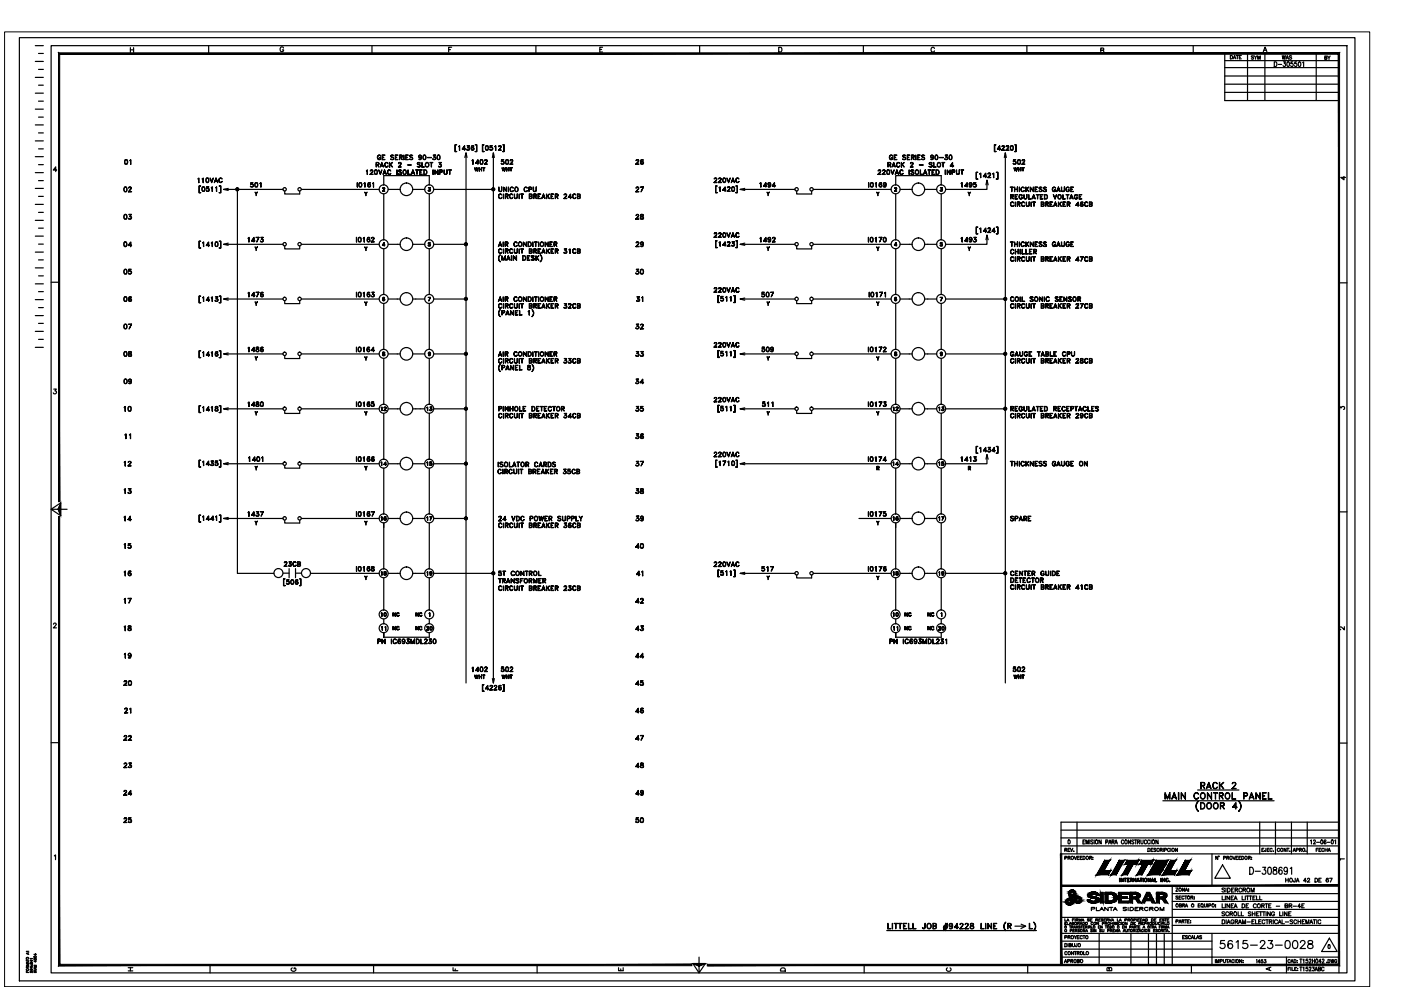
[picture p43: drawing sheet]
<svg xmlns="http://www.w3.org/2000/svg" width="297mm" height="210mm" viewBox="0 0 297 210" stroke-linecap="round" stroke-linejoin="round" font-family="sans-serif">
<g fill="none" stroke="#000" stroke-width=".25">
<path d="M4.1 8h283.2v200h-283.2zM7.5 19.8h1.7M7.5 16.4h1.7M7.5 13h1.7M7.5 9.7h1.7M8.2 18.1h1M8.2 14.7h1M8.2 11.3h1M10.8 9.7h274.8v196.6h-274.8zM27.6 10.1v1M27.6 10.6h.7M28.3 10.1v1"/>
<path d="M44.2 9.7v1.6M60.1 10.2a.37 .37 0 0 0-.4-.3 .37 .37 0 0 0-.3 .4v.3a.36 .36 0 0 0 .4 .4 .36 .36 0 0 0 .3-.4h-.2M78.9 9.7v1.6M95.1 10.5h.4M95.8 10h-.7v1M113.6 9.7v1.6M127.2 10.5h.4M127.8 10h-.6v1h.6M148.3 9.7v1.6M165.1 10h.3a.54 .54 0 0 1 .4 .5 .54 .54 0 0 1-.4 .5h-.3zM183 9.7v1.6M198.1 10.3a.37 .37 0 0 0-.4-.3 .37 .37 0 0 0-.3 .4v.3a.37 .37 0 0 0 .3 .3 .37 .37 0 0 0 .4-.2"/>
<path d="M217.7 9.7v1.6M233.4 10.7l.5-.1 .1-.3-.6-.1v1l.6-.1v-.4h-.2M253 9.7v1.6M259.7 19.6h24.2M259.7 17.9h24.2M259.7 16.1h24.2M259.7 14.3h24.2M259.7 12.9h24.2M260.9 11.8a.37 .37 0 0 1 .4 .3 .37 .37 0 0 1-.4 .4zM261.5 12.5l.2-.7 .3 .7M261.6 12.3h.3M262.1 11.8h.5"/>
<path d="M262.3 11.8v.7M262.8 12.1h.2M263.2 11.8h-.4v.7h.4M264.5 11.3v10M265.8 11.9h-.5l.5 .4-.1 .2-.4-.1M265.9 11.8l.3 .4v.4M266.5 11.8l-.3 .4M266.7 12.6v-.8l.2 .8 .3-.8v.8M267.8 11l.4-1 .4 1M268 10.7h.5M268.2 11.3v10M270.2 13.1a.51 .51 0 0 1 .5 .5 .51 .51 0 0 1-.5 .5z"/>
<path d="M271 13.7h.7M271.9 11.8l.1 .8 .2-.8 .2 .8 .1-.8M272.1 13.1h.4l-.2 .4a.3 .3 0 0 1 .3 .4 .3 .3 0 0 1-.6 0M272.7 12.6l.2-.8 .3 .8M272.8 12.3h.3M273 13.2l.1-.1a.58 .58 0 0 1 0 1l-.3-.4zM273.9 11.9l-.5-.1-.1 .2 .5 .2 .1 .2-.2 .2-.4-.2M274.1 13.1h-.4v.4a.3 .3 0 0 1 .4 .1 .3 .3 0 0 1 0 .4 .3 .3 0 0 1-.5-.1M274.9 13.1h-.4v.4a.3 .3 0 0 1 .4 .1 .3 .3 0 0 1 0 .4 .3 .3 0 0 1-.5-.1M275.4 13.2l.1-.1a.58 .58 0 0 1 0 1l-.2-.4zM276.2 13.3l.2-.2v1M279.1 11.3v10"/>
<path d="M280.9 12.2h.4v-.3h-.4v.7l.4-.1-.1-.3M281.5 11.9l.3 .3v.4M282 11.9l-.2 .3M283.9 11.3h-24.2v10h24.2M7.5 39.9h1.7M7.5 36.6h1.7M7.5 33.2h1.7M7.5 29.9h1.7M7.5 26.5h1.7M7.5 23.1h1.7M8.2 38.3h1M8.2 34.9h1"/>
<path d="M8.2 31.6h1M8.2 28.2h1M8.2 24.8h1M8.2 21.4h1M12 36.1h-.7l.5-.7v1M26.4 39.7a.5 .5 0 0 1 .6 .4 .5 .5 0 0 1-.4 .6l-.3-.2zM26.4 39.7h.4M26.5 39.7l-.2 .4 .2 .5M26.5 33.9h.2a.47 .47 0 0 1 .4 .5 .47 .47 0 0 1-.6 .4l-.1-.4zM26.5 34.7h.4M26.5 33.9h.4M26.6 33.9l-.1 .4 .1 .5"/>
<path d="M26.8 39.7l.1 .4-.1 .5M26.9 33.9l.1 .4-.1 .5M27.5 34l.2-.1v.9v-.9zM42 37.9l.2-.2v1l-.1-.9zM42.2 39.4h.3l-.3 .1v1.3l.3 .1h-.3zM42.8 37.9l.3-.2v1v-.9zM43 39.7a.45 .45 0 0 1 .5 .4 .45 .45 0 0 1-.5 .4l-.2-.3zM43 39.7h.3M43 39.7l-.2 .3 .2 .5M43.3 39.7l.1 .3-.1 .5M43.8 37.8a.43 .43 0 0 1 .5 .4 .43 .43 0 0 1-.5 .4l-.2-.3zM43.8 38.6h.4"/>
<path d="M43.8 37.8h.4M43.8 37.8l-.1 .3 .1 .5M44.1 37.8l.1 .3-.1 .5M44.2 40l.1 .2-.1 .3M44.5 37.7l.4 .9 .4-.9-.4 1zM44.8 39.8l.2-.2v1v-.9zM45.6 38.5h.5M45.6 38.4h.5M45.7 39.8l.2-.2v1v-.9zM45.8 37.7l.4 1-.4-.8-.4 .8zM46.5 39.4h.3v1.5h-.3l.3-.1v-1.3zM46.5 37.9l.4-.2 .2 .3a.37 .37 0 0 0-.4-.2 .37 .37 0 0 0-.3 .3v.2a.37 .37 0 0 0 .3 .3 .37 .37 0 0 0 .4-.1 .37 .37 0 0 1-.4 .2 .37 .37 0 0 1-.3-.4z"/>
<path d="M48.4 39.9l-1 .3 1 .2M53.1 39.5l.2 .1M53.5 39.1l.2 .2-.2 .3M53.7 39.3l-.2-.2h-.4l.1-.4h.4l-.3 .1-.1 .3a.35 .35 0 0 1 .5 .1 .35 .35 0 0 1-.1 .5 .35 .35 0 0 1-.5-.2l.4 .1 .2-.2M54.1 38.8a.43 .43 0 0 1 .6 .4 .43 .43 0 0 1-.6 .4l-.1-.3zM54.1 39.6h.4M54.1 38.8h.4M54.2 38.8l-.1 .3 .1 .5M54.5 38.8l.1 .3-.1 .5M55.1 38.9l.2-.2v1v-.9zM75.7 38.7l.1 1zM76.1 38.9l.1-.1a.41 .41 0 0 1 .6 .4 .41 .41 0 0 1-.7 .3z"/>
<path d="M76.2 39.6h.4M76.2 38.8h.4M76.3 38.8l-.2 .3 .2 .5M76.5 38.8l.2 .3-.2 .5M77.1 38.9l.3-.2v1l-.1-.9zM77.9 36v1v-.9l-.2 .1zM78 39.4l.2 .2 .3-.2M78.1 38.8h.4M78.1 38.8l-.1 .6 .2 .2M78.2 39.1l-.2 .2 .2-.2 .3 .2M78.4 39.1l.1 .3-.1 .2M78.4 38.8h.1l-.1-.1a.45 .45 0 0 0-.5 .5 .45 .45 0 0 0 .5 .4 .29 .29 0 0 0 .1-.4 .29 .29 0 0 0-.5 0"/>
<path d="M78.5 36.9l.6 .1h-.7l.6-.8-.3-.1-.2 .2a.3 .3 0 0 1 .3-.3 .3 .3 0 0 1 .3 .3l-.6 .7M79 38.9l.2-.2v1v-.9zM79.5 36.1a.48 .48 0 0 1 .6 .3 .48 .48 0 0 1-.3 .6l-.4-.2zM79.5 36.9h.4M79.5 36.1h.4M79.6 36.1l-.2 .3 .2 .5M79.8 34.4l.5 .1v.2v.2l-.5 .1 .5-.2v-.3h-.5v.9zM79.8 36.1l.2 .3-.2 .5M80 35l.3 .4-.2-.4M80.1 33l.4-.1 .2 .2a.33 .33 0 0 0-.3-.2 .33 .33 0 0 0-.3 .4v.2a.31 .31 0 0 0 .2 .3 .31 .31 0 0 0 .4-.2v-.1l-.2-.1h.2v.2a.44 .44 0 0 1-.7 .1 .44 .44 0 0 1 .1-.7zM80.3 36l.3 .9 .4-.9-.4 1zM80.7 35.2h.5"/>
<path d="M80.9 34.4l.4 1-.4-.8-.3 .8zM81 32.9h.6h-.5v.9l.5 .1h-.6zM81.1 33.3h.3l-.3 .1M81.3 36.8h.5M81.3 36.7h.5M81.4 39.2v-2h9.6v2M81.5 36l.4 1-.4-.8-.3 .8zM81.7 34.5h.4l.2 .2a.33 .33 0 0 0-.4-.2 .33 .33 0 0 0-.3 .3v.2a.34 .34 0 0 0 .3 .4 .34 .34 0 0 0 .4-.2 .45 .45 0 0 1-.8 0 .45 .45 0 0 1 .2-.7zM82.3 36.1l.3-.1 .2 .3a.37 .37 0 0 0-.5-.1 .37 .37 0 0 0 0 .5 .37 .37 0 0 0 .5 .1v.1a.47 .47 0 0 1-.7-.2 .47 .47 0 0 1 .2-.6zM82.6 34.4v1zM82.6 35l.6-.6-.6 .6M82.8 34.9l.4 .5-.4-.5"/>
<path d="M82.8 33l.3-.1 .4 .1h-.6v.2l.5 .3v.3l-.6-.1h.6v-.2l-.5-.2zM83.8 32.9h.6h-.5v.9l.5 .1h-.6zM83.9 33.3h.2l-.2 .1M84.1 36l.1 1zM84.5 35.4h.6h-.6l.5-.7-.1-.2h-.3l-.1 .2v-.2l.4-.1 .1 .3-.5 .7M84.6 36.1l.3-.1 .2 .2-.3-.1-.3 .2a.51 .51 0 0 1 .5 .6h-.5a.31 .31 0 0 0 .4 .1 .31 .31 0 0 0 .1-.4l-.5-.2zM84.8 33.3h.4v-.3l-.4-.1-.1 1v-1l.6 .1-.1 .3-.4 .1M85 33.4l.3 .5-.3-.5M85.6 32.9v1zM86 32.9h.6h-.5v.9l.5 .1h-.6zM86.1 33.3h.3l-.3 .1M86.4 35h.8z"/>
<path d="M86.5 36v.9l.5 .1h-.5zM86.9 33l.2-.1 .4 .1h-.6l.1 .2 .5 .3-.1 .3-.5-.1h.6l-.1-.2-.4-.2zM87.3 36.8h.5M87.3 36.7h.5M87.5 36l.4 1-.4-.8-.3 .8zM88.1 36l.6 .1zM88.4 36.1v.9zM88.6 34.5l.3-.1 .2 .2-.2-.1-.4 .1 .1 .2 .5 .2-.1 .4-.5-.1h.6l-.1-.3-.5-.2zM88.8 33.3l.3 .1 .2-.2-.2 .2M88.8 33.1l.2-.2 .3 .2M88.9 33.8h.3M89 32.9l-.2 .3 .2 .2"/>
<path d="M89 36h.5l-.5 .1v.8l.5 .1h-.5zM89 36.5h.3h-.3M89.1 32.9a.57 .57 0 0 1 .1 .9M89.3 33.3a.3 .3 0 0 1-.5 0 .3 .3 0 0 1 .3-.4 .48 .48 0 0 1 .3 .5 .48 .48 0 0 1-.5 .4M89.5 34.4v1h.5h-.5zM89.8 32.9a.45 .45 0 0 1 .5 .5 .45 .45 0 0 1-.5 .4l-.1-.4zM89.8 33.8h.4M89.8 33h.4M89.9 32.9l-.2 .4 .2 .5M89.9 36a.51 .51 0 0 1 .6 .5 .51 .51 0 0 1-.6 .5zM89.9 36.1a.46 .46 0 0 1 .6 .4 .46 .46 0 0 1-.6 .4M90.1 32.9l.2 .4-.2 .5"/>
<path d="M90.6 33.4h.8zM91.1 34.4l.6 .1zM91.2 39.8h-.4h.4l-.2 .3M91.2 39.8l-.2 .3 .2 .1M91.4 34.5v.9l.1-.9M91.8 36l.1 1zM91.8 33.7l.1 .1M92 33.3l.4 .2M92 33.3a.34 .34 0 0 1 .4 .2 .34 .34 0 0 1-.3 .4 .34 .34 0 0 1-.4-.2l.4 .1 .3-.2M92.2 33.3l.2 .2-.2 .3M92.2 36l.6 .9 .1-.9v1l-.7-.8v.8zM92.3 32.9h-.4h.5l-.4 .4"/>
<path d="M92.3 32.9l-.3 .4M92.8 32.9a.48 .48 0 0 1 .6 .4 .48 .48 0 0 1-.4 .6l-.3-.2zM92.8 33.8h.4M92.8 33h.4M92.9 32.9l-.2 .4 .2 .5M93 35.3l.1 .1M93.1 32.9l.2 .4-.2 .5M93.2 34.8a.31 .31 0 0 1 .4 .4 .31 .31 0 0 1-.4 .2l-.2-.2 .3 .2 .3-.2M93.3 36.5l.4-.1v-.3h-.4l-.1 .9v-1l.5 .1v.4h-.4M93.4 34.9l.2 .2-.2 .3M93.5 34.5l-.5-.1h.6l-.4 .5M93.5 34.4l-.3 .5 .4 .1"/>
<path d="M94.1 36l.1 .7 .2 .2h.3l.1-.9-.1 .9h-.5zM95.1 36l.6 .1zM95.3 36.1l.1 .9zM96.5 30.7h.3h-.3v1.4l.3 .1h-.3zM97.2 31.1l.3-.2v1l-.1-.9zM98.5 30.9v1v-.9l-.5 .6h.7h-.7zM98.6 33.4l.2-1 .2 1M98.8 32.4v112.4M99 31.7l.1 .1M99.2 31.2a.32 .32 0 0 1 .4 .3 .32 .32 0 0 1-.3 .4 .32 .32 0 0 1-.4-.2l.4 .1 .2-.2M99.4 31.3l.1 .2-.1 .3M99.5 30.9h-.5h.5l-.3 .4"/>
<path d="M99.5 30.9l-.4 .4 .4 .2M99.9 31.6l.3 .2 .3-.2M99.9 31.5l.3-.2 .3 .2M100 31l.4-.1a.48 .48 0 0 0-.6 .4 .48 .48 0 0 0 .4 .6l.2-.1a.31 .31 0 0 0 0-.4 .31 .31 0 0 0-.5 0M100.1 30.9l-.2 .6 .2 .3M100.1 34l.2-.1v.9l-.1-.9zM100.1 31.3l-.2 .2M100.2 31.3l.3 .2-.3 .3M100.6 35.5l.2 .7 .2-.7 .2 .7 .2-.7-.2 .8-.2-.7-.2 .7zM100.8 30.7h.3v1.5h-.3l.2-.1v-1.4zM100.9 34.5l.6 .1h-.7l.5-.7v.9v-.8l-.4 .6M101.6 35.5v.8z"/>
<path d="M101.6 35.9h.5M101.9 33.9h.1a.47 .47 0 0 1 .4 .5 .47 .47 0 0 1-.5 .4l-.1-.4zM101.9 34.7h.4M101.9 33.9h.4M101.9 33.9l-.1 .4 .1 .5M102.1 35.5v.8zM102.2 33.9l.2 .4-.2 .5M102.3 30.7h.3h-.2v1.4l.2 .1h-.3zM102.3 35.5l.5 .1zM102.5 35.6v.7l.1-.7M102.7 34.8h.6h-.6l.6-.7-.2-.2-.4 .1 .4-.1 .2 .2-.6 .7M103 30.9a.45 .45 0 0 1 .6 .5 .45 .45 0 0 1-.6 .4l-.1-.4z"/>
<path d="M103 31.7h.4M103 31h.4M103.1 30.9l-.1 .4 .1 .5M103.4 30.9l.1 .4-.1 .5M103.9 31.7l.1 .1M104.2 31.2l.2 .3-.2 .3M104.4 33.4l.2-1 .2 1M104.4 31.4l-.2-.2-.3 .1v-.4h.5h-.4l-.1 .3a.35 .35 0 0 1 .5 .1 .35 .35 0 0 1-.1 .5 .35 .35 0 0 1-.5-.1l.4 .1 .2-.2M104.6 32.4v112.4M104.9 31.1l.2-.2v1v-.9zM105.7 31.8l.6 .1h-.6l.5-.8-.1-.2-.4 .2 .4-.2 .2 .2-.6 .8M105.7 39.7l.1 .7 .2 .2 .3-.1 .1-.8-.1 .9-.5-.1z"/>
<path d="M106.3 34.7l.2 .1M106.4 35.5l.2 .7 .2-.7 .2 .7 .2-.7-.2 .8-.2-.7-.2 .7zM106.6 30.7h.3v1.5h-.3l.2-.1v-1.4zM106.7 34.2l.1 .2-.1 .4M106.8 39.7l.6 .8v-.8v.9l-.6-.8v.8zM106.8 34.4l-.2-.2-.3 .1v-.4h.5h-.4l-.1 .3a.34 .34 0 0 1 .5 .1 .34 .34 0 0 1-.1 .5 .34 .34 0 0 1-.4-.1l.3 .1 .2-.2M107.3 33.9h.2a.52 .52 0 0 1 .3 .4 .52 .52 0 0 1-.3 .5l-.3-.1zM107.3 34.7h.4M107.3 33.9h.4M107.4 33.9l-.2 .4 .2 .5M107.4 36.3v-.8v.8M107.4 35.9h.5"/>
<path d="M107.7 33.9l.1 .4-.1 .5M107.8 39.7v.9zM107.9 35.5v.8zM108.1 35.5l.5 .1zM108.2 34.8h.6h-.7l.6-.7-.2-.2-.3 .1 .3-.1 .2 .2-.5 .7M108.2 39.8l.4-.1 .2 .2-.2-.2a.45 .45 0 0 0-.4 .4 .45 .45 0 0 0 .2 .5l.4-.2-.2 .2a.48 .48 0 0 1-.4-.2 .48 .48 0 0 1 0-.6zM108.3 35.6v.7l.1-.7M111.2 39.8l.4-.1 .2 .2-.2-.2a.45 .45 0 0 0-.4 .4 .45 .45 0 0 0 .2 .5l.4-.2-.2 .2a.48 .48 0 0 1-.5-.2 .48 .48 0 0 1 .1-.6zM113 39.7l.1 .7 .2 .2 .3-.1 .1-.8v.7l-.2 .2h-.3l-.2-.2zM134.8 34.8h.7h-.7l.6-.7a.29 .29 0 0 0-.3-.2 .29 .29 0 0 0-.3 .2 .3 .3 0 0 1 .3-.3 .3 .3 0 0 1 .3 .3l-.6 .7M135.8 34.6l.3 .2 .3-.2M135.8 34.4l.3-.1 .3 .1"/>
<path d="M135.9 33.9h.5M136 33.9l-.2 .6 .3 .3M136.1 34.3l-.3 .2M136.2 34.3l.2 .2-.2 .3M136.3 33.9h.1a.45 .45 0 0 0-.6 .4 .45 .45 0 0 0 .5 .5 .31 .31 0 0 0 .1-.5 .31 .31 0 0 0-.5 0l-.1 .1M136.4 39.7l-.5 1 .5-1h-.6h.6M151.4 38.6l.6 .1h-.6l.5-.7-.1-.2-.4 .1 .4-.2 .2 .3-.6 .7M151.7 39.4h.4l-.3 .1v1.3l.3 .1h-.4zM152.4 38.6l.6 .1h-.7l.6-.7-.2-.2-.3 .1a.29 .29 0 0 1 .3-.2 .29 .29 0 0 1 .2 .3l-.5 .7M152.4 39.8l.3-.2v1v-.9zM153.4 37.8a.43 .43 0 0 1 .5 .4 .43 .43 0 0 1-.5 .4l-.2-.3zM153.4 38.6h.3"/>
<path d="M153.4 37.8h.3M153.4 37.8l-.1 .3 .1 .5M153.7 37.8l.1 .3-.1 .5M154.1 37.7l.4 .9 .4-.9-.4 1zM155.1 38.5h.6M155.2 38.4h.4M155.2 39.7a.45 .45 0 0 1 .5 .4 .45 .45 0 0 1-.5 .4l-.1-.3zM155.2 39.7h.4M155.3 39.7l-.1 .3 .1 .5M155.4 37.7l.3 1-.3-.8-.4 .8zM155.5 39.7l.2 .3-.2 .5M156 39.4h.3v1.5h-.3l.3-.1v-1.3z"/>
<path d="M156.1 37.9l.4-.2 .2 .3-.2-.2a.45 .45 0 0 0-.5 .3 .45 .45 0 0 0 .3 .5l.4-.1-.2 .2a.52 .52 0 0 1-.5-.3 .52 .52 0 0 1 .1-.5zM157.9 39.9l-1 .3 1 .2M161.1 38.9l.2-.2v1v-.9zM161.9 39.4h.7h-.7l.5-.7v1l-.1-.9-.4 .6M162.9 39.1l.2 .2 .3-.2M162.9 38.9l.2-.1 .3 .1M162.9 39.6h.4M163 38.8l-.1 .2 .1 .3M163.2 38.8l.2 .2-.2 .6M163.4 39.1a.29 .29 0 0 1-.5 .1 .29 .29 0 0 1 .2-.5 .46 .46 0 0 1 .3 .6 .46 .46 0 0 1-.5 .3M163.4 39l-.2 .3M163.8 39.4h.6h-.7l.5-.7v1v-.9l-.4 .6"/>
<path d="M184.2 38.7v1zM184.7 38.8a.43 .43 0 0 1 .5 .4 .43 .43 0 0 1-.5 .4l-.2-.3zM184.7 39.6h.3M184.7 38.8h.3M184.7 38.8l-.1 .3 .1 .5M185 38.8l.1 .3-.1 .5M185.6 38.9l.2-.2v1v-.9zM186.2 36.9l.6 .1h-.7l.6-.7-.1-.2-.4 .2 .1-.2a.28 .28 0 0 1 .4 0 .28 .28 0 0 1-.1 .4l-.4 .5M186.4 39.4l.3 .2 .2-.2M186.6 38.8h.3M186.6 38.8l-.2 .6 .2 .2M186.6 39.1l-.2 .2 .3-.2 .2 .2"/>
<path d="M186.8 39.1l.1 .3-.1 .2M186.9 38.8l-.1-.1a.45 .45 0 0 0-.4 .5 .45 .45 0 0 0 .5 .4 .3 .3 0 0 0 0-.4 .3 .3 0 0 0-.3-.1l-.2 .1M187.1 36.9l.6 .1h-.6l.5-.7-.1-.2-.4 .2 .1-.2a.29 .29 0 0 1 .4 0 .29 .29 0 0 1-.1 .4l-.4 .5M187.3 39.1l.2 .2 .3-.2M187.3 38.9l.2-.1 .3 .1M187.4 39.6h.3M187.5 38.8l-.2 .2 .2 .3M187.7 38.8l.1 .2-.1 .6M187.8 39.1a.3 .3 0 0 1-.4 .1 .3 .3 0 0 1 0-.4 .3 .3 0 0 1 .4 0v.7l-.2 .2-.3-.2 .1 .1M187.8 39l-.1 .3M188.1 36.1a.45 .45 0 0 1 .5 .4 .45 .45 0 0 1-.5 .4l-.1-.3zM188.1 36.9h.4"/>
<path d="M188.1 36.1h.4M188.2 36.1l-.2 .3 .2 .5M188.3 34.4h.3l.3 .3-.1 .2-.5 .1 .5-.2v-.3h-.5v.9zM188.5 36.1l.1 .3-.1 .5M188.6 35l.3 .4-.3-.4M188.7 33l.3-.1 .3 .2a.33 .33 0 0 0-.4-.2 .33 .33 0 0 0-.3 .4v.2a.31 .31 0 0 0 .3 .3 .31 .31 0 0 0 .3-.2v-.1l-.2-.1h.3v.2a.44 .44 0 0 1-.7 .1 .44 .44 0 0 1 .1-.7zM188.9 36l.3 .9 .4-.9-.4 1zM189.2 35.2h.5M189.5 34.4l.3 1-.3-.8-.4 .8zM189.6 32.9h.6h-.5v.9l.5 .1h-.6zM189.7 33.3h.2l-.2 .1M189.9 39.2v-2h9.7v2"/>
<path d="M189.9 36.8h.6M189.9 36.7h.5M190.2 36l.3 1-.3-.8-.4 .8zM190.2 34.5l.3-.1 .3 .3a.37 .37 0 0 0-.6 0 .37 .37 0 0 0 0 .5 .37 .37 0 0 0 .5 0v.1a.47 .47 0 0 1-.7-.2 .47 .47 0 0 1 .2-.6zM190.8 36.2l.4-.2 .3 .3a.38 .38 0 0 0-.5-.2 .38 .38 0 0 0-.2 .5 .37 .37 0 0 0 .3 .3 .37 .37 0 0 0 .4-.1 .44 .44 0 0 1-.7 0 .44 .44 0 0 1 0-.6zM191.1 34.4v1zM191.1 35l.6-.6-.6 .6M191.3 34.9l.4 .5-.4-.5M191.4 33l.2-.1 .4 .1h-.6l.1 .2 .5 .3-.1 .3-.5-.1h.6l-.1-.2-.4-.2zM192.4 32.9h.5h-.5v.9l.5 .1h-.5zM192.4 33.3h.3l-.3 .1M192.7 36l.1 1z"/>
<path d="M193 35.4h.6h-.6l.5-.7v-.2h-.3l-.2 .2 .1-.2h.4l.1 .2-.6 .7M193.2 36.1l.3-.1 .3 .2-.3-.1-.3 .1v.2l.5 .2v.3h-.6h.6l-.1-.3-.4-.2zM193.3 33.3h.5v-.3l-.5-.1v1v-1l.5 .1v.3l-.5 .1M193.5 33.4l.3 .5-.3-.5M194.1 32.9l.1 1zM194.6 32.9h.5h-.5v1h.5l-.5-.1M194.6 33.3h.3l-.3 .1M194.9 35h.8zM195.1 36l.1 .9 .5 .1h-.6zM195.4 33l.2-.1 .4 .1h-.5v.2l.5 .3v.3l-.6-.1h.6v-.2l-.5-.2zM195.9 36.8h.5M195.9 36.7h.5"/>
<path d="M196.2 36l.4 1-.4-.8-.4 .8zM196.7 36l.6 .1zM197 34.6l.2-.2 .5 .2-.5-.1-.1 .2a.57 .57 0 0 1 .5 .7l-.6-.1a.33 .33 0 0 0 .4 .1 .33 .33 0 0 0 .2-.4zM197 36.1v.9l.1-.9M197.4 33.3l.2 .1 .3-.2-.2 .2M197.4 33.1l.2-.2 .3 .2M197.4 33.8h.3M197.5 32.9l-.1 .3 .1 .2M197.6 36h.6l-.5 .1v.8l.5 .1h-.6zM197.7 32.9l.2 .3-.2 .6M197.7 36.5h.2h-.2M197.9 33.3a.3 .3 0 0 1-.5 .1 .3 .3 0 0 1 0-.5 .3 .3 0 0 1 .5 .1v.7l-.3 .2-.2-.2v.1"/>
<path d="M198 34.4v1h.5h-.5zM198.4 32.9a.45 .45 0 0 1 .5 .5 .45 .45 0 0 1-.5 .4l-.2-.4zM198.4 33.8h.3M198.4 33h.3M198.4 32.9l-.2 .4 .2 .5M198.5 36h.3a.51 .51 0 0 1 .3 .5 .51 .51 0 0 1-.3 .5h-.3zM198.5 36.1a.49 .49 0 0 1 .5 .2 .49 .49 0 0 1-.1 .6h-.4zM198.7 32.9l.1 .4-.1 .5M199.2 33.4h.8zM199.7 34.4l.6 .1zM199.8 39.8h-.4h.4l-.2 .3M199.8 39.8l-.3 .3 .3 .1"/>
<path d="M199.9 34.5v.9l.1-.9M200.3 33.7l.2 .1M200.4 36v1zM200.6 33.3a.34 .34 0 0 1 .3 .2 .34 .34 0 0 1-.2 .4 .34 .34 0 0 1-.4-.2l.4 .1 .2-.2M200.7 33.3l.2 .2-.2 .3M200.8 32.9h-.4h.5l-.3 .4M200.8 32.9l-.3 .4 .4 .2M200.8 36l.6 .9 .1-.9v1l-.6-.8-.1 .8zM201.3 32.9a.48 .48 0 0 1 .6 .4 .48 .48 0 0 1-.3 .6l-.3-.2zM201.3 33.8h.4M201.3 33h.4M201.4 32.9l-.1 .4 .1 .5"/>
<path d="M201.5 35.2h.7h-.7l.5-.8v1l-.1-.8-.4 .6M201.7 32.9l.1 .4-.1 .5M201.9 36.5l.5-.1v-.3h-.5l-.1 .9v-1l.6 .1v.4h-.5M202.8 36v.7l.2 .2h.3l.1-.9-.1 .9h-.5zM203.7 36l.6 .1zM203.8 38.9l.2-.2v1v-.9zM204 36.1v.9v-.9M204.6 39.4h.6h-.6l.5-.7v1l-.1-.9-.4 .6M205.5 39.1l.2 .2 .3-.2M205.5 38.9l.2-.1 .3 .1M205.6 39.6h.3M205.7 38.8l-.2 .2 .2 .3"/>
<path d="M205.8 38.8a.51 .51 0 0 1 .1 .8M206 39.1l-.1 .2a.32 .32 0 0 1-.4-.2 .32 .32 0 0 1 .2-.4 .32 .32 0 0 1 .4 .3 .45 .45 0 0 1-.3 .7l-.3-.2 .1 .1M206 39l-.2 .3M206.4 39.5l.2 .1M206.8 39.1l.2 .2-.2 .3M207 36.5h.3l-.3 .1v1.4h.3h-.3zM207 39.3l-.2-.2h-.4l.1-.4h.4l-.4 .1v.3a.36 .36 0 0 1 .5 0 .36 .36 0 0 1-.1 .5 .36 .36 0 0 1-.5-.1l.4 .1 .2-.2M207.7 36.9l.2-.2v1v-.9zM208.5 37.4l.7 .1h-.7l.5-.8v1v-.9l-.5 .7M209 39.2l.3-1 .2 1M209.3 38.2v2h-8.8M209.5 37.6l.6 .1h-.7l.6-.7-.2-.3-.3 .2a.29 .29 0 0 1 .3-.2 .29 .29 0 0 1 .2 .3l-.5 .7"/>
<path d="M210.5 36.9l.2-.2v1v-.9zM210.8 30.7h.4h-.3v1.4l.3 .1h-.4zM211.2 36.5h.4v1.5h-.4h.3v-1.4zM212 30.9l-.1 1v-.9l-.4 .6h.6h-.6zM212.4 31.8l.6 .1h-.7l.6-.8-.1-.2-.4 .2a.29 .29 0 0 1 .3-.2 .29 .29 0 0 1 .3 .2l-.6 .8M212.9 33.4l.2-1 .3 1M213.1 32.4v112.4M213.3 31.8l.7 .1h-.7l.5-.8-.3-.2-.2 .2a.28 .28 0 0 1 .3-.2 .28 .28 0 0 1 .3 .2l-.6 .8M214.2 39.7h.6zM214.3 30.9a.48 .48 0 0 1 .6 .4 .48 .48 0 0 1-.3 .6l-.4-.2zM214.3 31.7h.4M214.5 39.7v.9v-.9"/>
<path d="M214.7 30.9l.1 .4-.1 .5M214.7 31l-.3-.1-.1 .2 .1 .7M214.8 34.7l.2 .1M215 35.5l.2 .7 .1-.7 .2 .7 .3-.7-.3 .8-.2-.7-.1 .7zM215.1 39.7v.9zM215.1 30.7h.3v1.5h-.3l.3-.1v-1.4zM215.2 34.2l.2 .2-.2 .4M215.4 34.4l-.2-.2-.4 .1 .1-.4h.4h-.3l-.1 .3a.34 .34 0 0 1 .5 .1 .34 .34 0 0 1-.1 .5 .34 .34 0 0 1-.5-.1l.4 .1 .2-.2M215.7 39.7v.9zM215.9 33.9h.1a.52 .52 0 0 1 .4 .4 .52 .52 0 0 1-.4 .5l-.2-.1zM215.9 34.7h.3M215.9 33.9h.3"/>
<path d="M215.9 33.9l-.1 .4 .1 .5M216 36.3v-.8v.8M216 35.9h.4M216.1 39.7l.1 .9zM216.2 33.9l.1 .4-.1 .5M216.4 35.5l.1 .8zM216.6 39.8l.3-.1 .3 .2a.34 .34 0 0 0-.4-.2 .34 .34 0 0 0-.3 .3v.3a.34 .34 0 0 0 .3 .3 .34 .34 0 0 0 .4-.2 .38 .38 0 0 1-.4 .2 .38 .38 0 0 1-.3-.3zM216.7 35.5l.4 .1zM216.7 34.8h.6h-.6l.5-.7-.1-.2-.4 .1 .4-.1 .2 .2-.6 .7M216.9 35.6v.7zM217.5 39.7l.1 .9zM218.4 39.7l.7 .8v-.8v.9l-.6-.8-.1 .8z"/>
<path d="M219.5 39.7h.5h-.5v.9h.5h-.5zM220.3 39.8l.2-.1 .4 .1h-.6l.6 .5v.3l-.6-.1h.6v-.2l-.5-.3zM221.2 39.8l.2-.1 .5 .1h-.6l.5 .5v.3l-.6-.1h.6v-.2l-.5-.3zM223.4 39.7l.4 .2a.34 .34 0 0 0-.3-.2 .34 .34 0 0 0-.3 .3v.3a.3 .3 0 0 0 .3 .3 .3 .3 0 0 0 .3-.3l-.2-.1h.2a.36 .36 0 0 1-.3 .4 .36 .36 0 0 1-.4-.3v-.3zM224.4 39.7l.4 .9-.4-.8-.4 .8zM225 39.7l.1 .7 .2 .2 .3-.1 .1-.8v.7l-.1 .2-.5-.1zM226.1 39.8l.4-.1 .2 .2a.34 .34 0 0 0-.4-.2 .34 .34 0 0 0-.2 .3v.3a.3 .3 0 0 0 .3 .3 .3 .3 0 0 0 .3-.3l-.2-.1h.2a.34 .34 0 0 1-.3 .4 .34 .34 0 0 1-.4-.3zM227 39.7h.6h-.5v.9h.5h-.6zM284.9 37.4v.7l-.6-.5h1M7.5 53.5h1.7M7.5 50.1h1.7M7.5 56.8h1.7"/>
<path d="M7.5 46.7h1.7M7.5 43.3h1.7M8.2 51.8h1M8.2 55.1h1M8.2 58.5h1M8.2 48.4h1M8.2 45h1M8.2 41.6h1M10.8 59.8h1.7M26.4 51.3h.1a.47 .47 0 0 1 .4 .5 .47 .47 0 0 1-.5 .4l-.2-.4zM26.4 52.2h.4M26.4 57.1a.5 .5 0 0 1 .6 .4 .5 .5 0 0 1-.4 .6l-.3-.2z"/>
<path d="M26.4 58h.4M26.4 57.2h.4M26.4 45.5a.5 .5 0 0 1 .6 .4 .5 .5 0 0 1-.4 .6l-.3-.2zM26.4 46.4h.4M26.4 45.6h.4M26.4 40.6h.4M26.5 57.1l-.2 .4 .2 .6M26.5 45.5l-.2 .4 .2 .5M26.7 51.3l.1 .4-.1 .5M26.8 57.1l.1 .4-.1 .6M26.8 51.4l-.4-.1-.1 .2 .1 .7M26.8 45.5l.1 .4-.1 .5"/>
<path d="M27.2 52l.7 .1h-.7l.5-.8v1v-.9l-.5 .7M27.3 40.6l.6 .1h-.7l.6-.8a.28 .28 0 0 0-.2-.2 .28 .28 0 0 0-.3 .2 .3 .3 0 0 1 .3-.3 .3 .3 0 0 1 .3 .3l-.6 .8M27.3 57.9l.1 .2M27.3 46.3l.1 .1M27.5 45.9l.4-.4h-.6h.5l-.3 .4 .4 .2M27.5 45.8a.35 .35 0 0 1 .4 .3 .35 .35 0 0 1-.3 .4 .35 .35 0 0 1-.4-.2l.4 .1 .3-.2M27.6 57.5l.3 .2-.3 .4M27.6 45.9l.3 .2-.3 .3M27.9 57.7l-.3-.2h-.3v-.4h.5h-.5v.4a.36 .36 0 0 1 .5 0 .36 .36 0 0 1-.1 .6 .36 .36 0 0 1-.5-.2l.4 .2 .3-.2M42.2 51.1h.3l-.3 .1v1.4h.3h-.3zM43 40.5h.3M43 51.5l.2-.2v1l-.1-.9z"/>
<path d="M43.8 52l.6 .1h-.7l.5-.8v1v-.9l-.4 .7M43.8 40.4l.1 .1M44.3 40.2l-.2-.2h-.3v-.4h.5l-.4 .1-.1 .3a.33 .33 0 0 1 .5 0 .33 .33 0 0 1-.1 .5 .33 .33 0 0 1-.5-.1h.1M44.3 40.3l-.2 .2-.3-.1M44.9 51.4l.1-.1v1v-.9l-.2 .1zM45.7 51.3a.45 .45 0 0 1 .5 .5 .45 .45 0 0 1-.5 .4l-.1-.4zM45.7 52.2h.4M46.1 51.3l.1 .4-.1 .5M46.1 51.4l-.3-.1-.1 .2 .1 .7M46.5 51.1h.3v1.5h-.3h.3v-1.4zM47.4 51.8h12.6M47.4 40.2h12.6"/>
<path d="M48.4 51.5l-1 .3 1 .2M50.3 40.2v81.4h7.8M52.8 50.3l-.1 1v-.9l-.1 .1zM53.4 51l.7 .1h-.8l.5-.8v1v-.8l-.4 .6M54.1 52.4l.2 .3v.4v-.4zM54.1 40.8l.2 .3v.4v-.4zM54.5 52.4l-.2 .3zM54.5 40.8l-.2 .3zM54.9 50.3l-.5 1 .5-1h-.6l.6 .1M55.2 51.2l.2 .1M55.6 50.7l.2 .3-.2 .3M55.8 50.4l-.5-.1h.5l-.3 .4a.28 .28 0 0 1 .3 .2 .28 .28 0 0 1-.2 .4l-.4-.2"/>
<path d="M55.8 50.3l-.4 .4 .4 .2M55.8 51.1l-.2 .2-.4-.2M60.4 52.1v.7h3.1v-.7M60.4 40.5v.6h3.1v-.6M63.9 51.8h16.5M63.9 40.2h16.5M75.6 50.3v1zM76.1 50.4a.48 .48 0 0 1 .5 .3 .48 .48 0 0 1-.3 .6l-.3-.2zM76.1 51.2h.4M76.1 50.4h.4M76.1 50.4l-.1 .3 .1 .6M76.4 50.4l.1 .3-.1 .6"/>
<path d="M77 50.5l.3-.2v1l-.1-.9zM77.6 52.7l.3-.3-.3 .3v.4l-.3-.7 .3 .3M77.6 41.1l.3-.3-.3 .3v.4l-.3-.7 .3 .3M77.9 51.1l.2 .2 .3-.2M77.9 50.9l.2-.2 .3 .2M78 50.4h.4M78 50.4l-.1 .6 .2 .3M78.1 50.7l-.2 .3M78.2 50.7l.2 .3-.2 .3M78.3 50.4l.1 .1v-.1a.48 .48 0 0 0-.6 .3 .48 .48 0 0 0 .3 .6 .3 .3 0 0 0 .3-.4 .3 .3 0 0 0-.5-.1M78.7 51.3h.7h-.7l.5-.8-.2-.1-.3 .2a.3 .3 0 0 1 .4-.3 .3 .3 0 0 1 .2 .3l-.6 .7M81.1 51.9l.5 .1h-.5l.3-.6v.7v-.6l-.3 .5"/>
<path d="M81.1 40.5h.5h-.5l.5-.5a.24 .24 0 0 0-.2-.2 .24 .24 0 0 0-.3 .1l.2-.1 .2 .1-.4 .6M81.4 41.1v9.7M81.4 52.8v9.6M82.3 51.8h2.6M82.3 40.2h2.6M87.5 51.8h2.6M87.5 40.2h2.6M90.8 40.4l.2 .1 .2-.1M90.8 52.1h.1M90.8 40.4l.1 .1M91 40.1a.23 .23 0 0 1 .3 .2 .23 .23 0 0 1-.2 .2 .23 .23 0 0 1-.3-.1M91 41.1v9.7"/>
<path d="M91 52.8v9.6M91.1 51.7l.1 .1-.1 .3M91.1 40.1l.1 .1-.1 .3M91.2 51.8v-.1h-.4v-.3h.4l-.3 .1-.1 .2a.25 .25 0 0 1 .4 0 .25 .25 0 0 1 0 .4 .25 .25 0 0 1-.4-.1l.3 .1 .1-.1M92 51.8h6.8M92 40.2h12.6M105.7 52.1h.6M105.8 52.9l.4-.1 .2 .2a.34 .34 0 0 0-.4-.2 .34 .34 0 0 0-.3 .3v.3a.34 .34 0 0 0 .3 .3 .34 .34 0 0 0 .4-.2 .35 .35 0 0 1-.4 .2 .35 .35 0 0 1-.3-.3zM105.8 41.3l.4-.2 .2 .2a.34 .34 0 0 0-.4-.1 .34 .34 0 0 0-.3 .3v.2a.33 .33 0 0 0 .3 .4 .33 .33 0 0 0 .4-.2 .38 .38 0 0 1-.5 .2 .38 .38 0 0 1-.2-.6zM105.8 52h.5M106 51.3l.4 1-.4-.9-.3 .9zM106 54h.1a.98 .98 0 0 0 0 1.5 .93 .93 0 0 1-.1-1.5z"/>
<path d="M106.4 54.2l.4 .8 .3-.8v1v-.8l-.3 .8-.3-.8-.1 .8zM106.7 51.3v1zM106.7 52.8l.1 .9zM106.7 41.1l.1 1zM107.1 51.3h.5l.1 .2-.1 .3h-.5l.6-.2-.1-.2-.5-.1v1zM107.2 53.2h.5v-.3l-.5-.1-.1 .9v-.9l.6 .1v.3l-.5 .1M107.2 41.6h.5v-.4h-.5l-.1 .9v-1l.6 .1v.4h-.5M107.4 51.8l.3 .5-.3-.5M107.4 53.3l.3 .4-.2-.4M107.4 41.6l.3 .5-.2-.5M107.5 54.9h.6M107.8 54.2l.4 1-.4-.9-.4 .9z"/>
<path d="M108.1 41.3l.4-.2 .2 .2a.37 .37 0 0 0-.6 .1 .37 .37 0 0 0 .1 .5 .37 .37 0 0 0 .5 0 .44 .44 0 0 1-.6 0 .44 .44 0 0 1 0-.6zM108.2 52.8h.3l.2 .2-.2-.2a.45 .45 0 0 0-.4 .4 .45 .45 0 0 0 .2 .5l.4-.2-.2 .2a.49 .49 0 0 1-.5-.3 .49 .49 0 0 1 .2-.6zM108.4 54.2l.1 1zM108.8 54.2l.6 .8 .1-.8v1l-.6-.9-.1 .9zM109.1 51.4l.3-.1 .2 .2a.33 .33 0 0 0-.3-.2 .33 .33 0 0 0-.3 .4v.2a.34 .34 0 0 0 .3 .3 .34 .34 0 0 0 .3-.1 .44 .44 0 0 1-.6 0 .44 .44 0 0 1 .1-.7zM109.1 52.8v.7l.2 .2 .3-.1 .1-.8-.1 .9-.5-.1zM109.1 41.1v.7l.2 .3 .3-.2 .1-.8-.1 1h-.3l-.2-.2zM110.1 52.8v.9zM110.1 41.1v1zM110.4 52.8h.6zM110.4 41.1l.6 .1zM110.7 52.8v.9v-.9"/>
<path d="M110.7 41.2v.9v-.9M110.8 54.2h.4a.54 .54 0 0 1 .3 .5 .54 .54 0 0 1-.3 .5h-.4zM110.9 54.3h.3a.51 .51 0 0 1 0 .8h-.3zM111 51.3l.6 .8v-.8v1l-.6-.9v.9zM111.8 54.2h.6l-.6 .1v.8l.6 .1h-.6zM111.8 54.7h.3zM112 51.3h.3a.51 .51 0 0 1 .4 .5 .51 .51 0 0 1-.4 .5h-.3zM112 51.3a.49 .49 0 0 1 .6 .3 .49 .49 0 0 1-.2 .6h-.4zM112.2 40.1h.4v-.3l-.4-.1-.1 .9v-.9l.6 .1-.1 .3-.4 .1M112.3 53.2h.4v-.3l-.4-.1v.9l.4-.1v-.3h-.4M112.3 41.6h.4v-.4h-.4v.9l.4-.1v-.3l-.4-.1M112.6 53.2l.2 .2v.2l-.6 .1v-.9l.6 .1v.2l-.2 .2"/>
<path d="M112.6 41.6l.2 .2v.2l-.6 .1v-1l.6 .1v.4h-.2M112.6 54.3l.3-.1 .4 .1h-.6l.1 .3 .4 .2v.3l-.3 .1-.3-.2a.3 .3 0 0 0 .4 .2 .3 .3 0 0 0 .2-.4l-.5-.2zM112.9 51.3l.1 1zM113.2 53.2h.5v-.3l-.5-.1v.9v-.9l.5 .1v.3l-.5 .1M113.2 41.6h.5v-.4h-.5v.9v-1l.5 .1v.4h-.5M113.3 51.3h.6zM113.4 53.3l.3 .4zM113.4 41.6l.3 .5zM113.5 51.3v1l.1-1M113.6 54.2l.1 1zM113.7 54.8l.6-.6-.6 .6M113.8 54.6l.5 .6-.5-.6"/>
<path d="M114 52.8h.6h-.5v.9h.5h-.6zM114 41.1h.6l-.5 .1v.9h.5h-.6zM114.1 53.2h.3l-.3 .1M114.1 41.6h.3h-.3M114.2 51.3v1zM114.5 54a.91 .91 0 0 1 0 1.5 .97 .97 0 0 0 0-1.5zM114.9 53.5h.6M114.9 41.9h.6M115 53.5h.4M115 41.8h.4M115.2 52.8l.4 .9-.4-.8-.3 .8zM115.2 41.1l.4 1-.4-.8-.3 .8z"/>
<path d="M115.6 51.3l.6 .8v-.8v1l-.5-.9-.1 .9zM115.9 52.8v.9zM115.9 41.1v1zM115.9 53.3l.6-.5-.6 .6M115.9 41.7l.6-.6-.6 .6M116 53.2l.5 .5-.4-.5M116 41.6l.5 .5-.4-.5M116.6 51.3h.5h-.5v1h.5l-.5-.1M116.6 51.8h.3zM116.8 52.8h.6h-.5v.9h.5h-.6zM116.8 41.1h.6l-.5 .1v.9h.5h-.6zM116.9 53.2h.2l-.2 .1"/>
<path d="M116.9 41.6h.2h-.2M117.5 51.3h.5l.1 .2-.1 .3h-.5l.5-.2v-.2l-.5-.1v1zM117.8 51.8l.3 .5-.3-.5M117.8 53.2h.4v-.3l-.4-.1-.1 .9v-.9l.6 .1-.1 .3-.4 .1M117.8 41.6h.4v-.4h-.4l-.1 .9v-1l.6 .1-.1 .4h-.4M118 53.3l.3 .4-.3-.4M118 41.6l.3 .5-.3-.5M119.6 53.6l.2 .1M119.6 41.2l.4-.1 .1 .3-.5 .7h.6h-.7l.6-.7-.1-.2-.4 .1zM119.8 53.2l.3-.4h-.5h.5l-.3 .4 .3 .2M119.8 53.1a.32 .32 0 0 1 .4 .3 .32 .32 0 0 1-.3 .3 .32 .32 0 0 1-.4-.2l.4 .2 .2-.2M120 53.2l.1 .2-.1 .3"/>
<path d="M120.5 41.8l.7 .1h-.7l.5-.8v1l-.1-.8-.4 .6M120.6 52.9l.3-.1v.9l-.1-.8zM121.5 41.3l.4-.2 .1 .2a.37 .37 0 0 0-.5 .1 .37 .37 0 0 0 .1 .5 .37 .37 0 0 0 .5 0h-.1a.44 .44 0 0 1-.6 0 .44 .44 0 0 1 .1-.6zM121.6 52.8h.3l.2 .2-.2-.2a.45 .45 0 0 0-.5 .4 .45 .45 0 0 0 .3 .5l.4-.2-.2 .2a.49 .49 0 0 1-.5-.3 .49 .49 0 0 1 .2-.6zM122.5 53.2h.4v-.3l-.4-.1v.9l.4-.1v-.3h-.4M122.5 41.6h.4v-.4h-.4v.9l.4-.1v-.3l-.4-.1M122.8 53.2l.2 .2v.2l-.6 .1v-.9l.6 .1v.2l-.2 .2M122.8 41.6l.2 .2v.2l-.6 .1v-1l.6 .1v.4h-.2M134.8 46.4l.7 .1h-.7l.6-.8a.28 .28 0 0 0-.3-.2 .28 .28 0 0 0-.3 .2 .3 .3 0 0 1 .3-.3 .3 .3 0 0 1 .3 .3l-.6 .8M134.8 40.6l.7 .1h-.7l.6-.8a.28 .28 0 0 0-.3-.2 .28 .28 0 0 0-.3 .2 .3 .3 0 0 1 .3-.3 .3 .3 0 0 1 .3 .3l-.6 .8M134.8 57.9l.2 .2M134.9 52.2l.6 .1h-.7l.6-.7-.1-.3-.4 .2 .4-.2 .2 .3-.6 .7"/>
<path d="M135.1 57.5a.34 .34 0 0 1 .3 .3 .34 .34 0 0 1-.2 .3 .34 .34 0 0 1-.4-.2l.4 .2 .2-.2M135.2 57.5l.2 .3-.2 .3M135.4 57.1h-.5h.5l-.3 .4M135.4 57.1l-.4 .4 .3 .1 .1 .1M135.8 46.3l.1 .1M135.8 51.7l.3 .1 .3-.1M135.8 51.5l.3-.2 .3 .2M135.8 45.5a.44 .44 0 0 0 .6 .5v.3l-.2 .1h-.4v-.4a.49 .49 0 0 0 .6-.5zM135.8 45.6h.6M135.9 57.1a.47 .47 0 0 1 .5 .5 .47 .47 0 0 1-.5 .5l-.1-.4zM135.9 58h.4M135.9 57.2h.4"/>
<path d="M135.9 52.2h.4M135.9 45.5l-.1 .2a.59 .59 0 0 1 .6 .7h-.6a.41 .41 0 0 1 0-.4 .41 .41 0 0 1 .5-.2v-.3M135.9 57.1l-.1 .4 .1 .6M136 51.3l-.2 .3 .2 .2M136.2 51.3l.2 .3-.2 .6M136.2 57.1l.2 .4-.2 .6M136.4 51.8a.3 .3 0 0 1-.5 0 .3 .3 0 0 1 0-.4 .3 .3 0 0 1 .5 0v.7l-.3 .2-.3-.2 .1 .1M136.4 51.6l-.2 .2M136.4 46.3l-.2 .1M151.5 49.4h.4l.1 .2-.6 .7h.6h-.6l.5-.7-.1-.2-.4 .2zM151.7 51h.4l-.3 .1v1.4h.3h-.4zM152.4 51.4l.3-.1v.9v-.9z"/>
<path d="M152.4 49.4h.4l.1 .2-.5 .7h.6h-.7l.6-.7-.2-.2-.3 .2zM153.3 40.3h.6h-.7l.6-.7v1l-.1-.9-.4 .6M153.3 51.9l.6 .1h-.7l.6-.7v.9l-.1-.8-.4 .6M153.4 49.4a.45 .45 0 0 1 .5 .4 .45 .45 0 0 1-.5 .5l-.2-.4zM153.4 50.2h.3M153.4 49.5h.3M153.4 49.4l-.1 .4 .1 .5M153.7 49.4l.1 .4-.1 .5M154.1 49.3l.4 .9 .4-.9-.4 1zM154.2 40.5l.6 .1h-.6l.5-.7-.1-.2-.4 .1 .4-.2 .2 .2-.1 .2-.5 .6M154.3 51.3h.3l.2 .2-.6 .6 .6 .1h-.6l.5-.7-.1-.2-.4 .2zM155.1 50.1h.6"/>
<path d="M155.2 52.1h.1M155.2 40.5h.4M155.4 51.6a.31 .31 0 0 1 .3 .3 .31 .31 0 0 1-.4 .3l-.2-.2 .3 .1 .3-.1M155.4 49.3l.3 1-.3-.8-.4 .8zM155.5 51.6l.2 .3-.2 .2M155.7 51.3h-.5h.5l-.3 .3M155.7 51.3l-.4 .3 .3 .1 .1 .1M156 51h.3v1.5h-.3h.3v-1.4zM156.2 49.4l.3-.1 .2 .3-.2-.2a.44 .44 0 0 0-.5 .4 .44 .44 0 0 0 .5 .5l.2-.2-.2 .2a.51 .51 0 0 1-.5-.3 .51 .51 0 0 1 .2-.6zM156.9 51.8h11.7M156.9 40.2h11.7M157.9 51.5l-1 .3 1 .2"/>
<path d="M161.1 50.5l.2-.2v1v-.9zM161.9 51l.7 .1h-.7l.5-.8v1l-.1-.8-.4 .6M162.6 40.8l.3 .3v.4v-.4zM162.6 52.4l.3 .3v.4v-.4zM162.9 50.7l.2 .2 .3-.2M162.9 50.6l.2-.2 .3 .2M162.9 51.2h.4M163.1 40.8l-.2 .3zM163.1 50.4l-.2 .2 .2 .3M163.1 52.4l-.2 .3zM163.2 50.4l.2 .3-.2 .6M163.4 50.8l-.1 .1a.3 .3 0 0 1-.5-.3 .3 .3 0 0 1 .5-.2 .49 .49 0 0 1 .2 .6 .49 .49 0 0 1-.6 .3"/>
<path d="M163.4 50.7l-.2 .2M163.8 51.3h.6h-.7l.6-.7-.1-.2h-.3l-.1 .2v-.2l.4-.1 .1 .3-.5 .7M168.9 40.5v.6h3.2v-.6M168.9 52.1v.7h3.2v-.7M172.4 51.8h16.5M172.4 40.2h16.5M184.1 50.3l.1 1zM184.6 50.4a.48 .48 0 0 1 .6 .3 .48 .48 0 0 1-.3 .6l-.4-.2zM184.6 51.2h.4M184.6 50.4h.4M184.7 50.4l-.2 .3 .2 .6M185 50.4l.1 .3-.1 .6"/>
<path d="M185.5 50.5l.3-.2v1l-.1-.9zM186.1 52.7l.3-.3-.3 .3v.4l-.3-.7 .3 .3M186.1 41.1l.3-.3-.3 .3v.4l-.3-.7 .3 .3M186.9 50.3l-.4 1 .5-1h-.6l.5 .1M187.4 50.4a.45 .45 0 0 1 .5 .4 .45 .45 0 0 1-.5 .5l-.2-.4zM187.4 51.2h.3M187.4 50.4h.3M187.5 50.4l-.2 .3 .2 .6M187.7 50.4l.2 .3-.2 .6M189.7 51.9l.5 .1h-.6l.4-.6v.7v-.6l-.3 .5M189.7 40.5h.4h-.4l.4-.5-.2-.2-.2 .1a.22 .22 0 0 1 .2-.1 .22 .22 0 0 1 .2 .2l-.4 .5M189.9 41.1v9.7"/>
<path d="M189.9 52.8v9.6M190.8 51.8h2.6M190.8 40.2h2.6M196 51.8h2.6M196 40.2h2.6M199.3 40.4l.2 .1 .3-.1M199.3 52.1h.2M199.3 40.4l.2 .1M199.6 40.1a.25 .25 0 0 1 .2 .3 .25 .25 0 0 1-.5 .1v-.1M199.6 41.1v9.7M199.6 52.8v9.6M199.6 51.7l.2 .2-.2 .2"/>
<path d="M199.6 40.1l.2 .2-.2 .2M199.8 51.8l-.5-.1 .1-.3h.4l-.4 .1v.2a.25 .25 0 0 1 .4 0 .25 .25 0 0 1-.1 .4 .25 .25 0 0 1-.4-.1l.3 .1 .2-.1M203.8 50.5l.2-.2v1v-.9zM204.6 51l.6 .1h-.6l.5-.8v1l-.1-.8-.4 .6M205.5 41.1l.3-.3-.3 .3v.4l-.3-.7 .3 .3M205.5 52.7l.3-.3-.3 .3v.4l-.3-.7 .3 .3M205.5 50.7l.2 .2 .3-.2M205.5 50.6l.2-.2 .3 .2M205.6 51.2h.3M205.7 50.4l-.2 .2 .2 .3M205.8 50.4a.57 .57 0 0 1 .1 .9M206 50.8a.32 .32 0 0 1-.4 .1 .32 .32 0 0 1 0-.5 .32 .32 0 0 1 .4 .1v.6l-.2 .2-.3-.1 .1 .1"/>
<path d="M206 50.7l-.2 .2M206.4 51.2l.2 .1M206.8 50.7l.2 .3-.2 .3M206.9 50.4l-.4-.1h.5l-.3 .4h.2a.33 .33 0 0 1 0 .6 .33 .33 0 0 1-.5-.2M206.9 50.3l-.3 .4 .4 .2M207 51.1l-.2 .2-.4-.2M207 48.1h.3l-.3 .1v1.4h.3h-.3zM207.7 48.5l.2-.2v1v-.9zM209 48.3v1v-.8l-.5 .6h.7h-.7zM209 50.8l.3-.9 .2 .9M209.3 49.9v1.9h-8.8M209.5 49.3h.6h-.7l.6-.7-.2-.2-.3 .1a.29 .29 0 0 1 .3-.2 .29 .29 0 0 1 .2 .3l-.5 .7"/>
<path d="M210.8 48.3v1v-.8l-.4 .6h.6h-.7zM211.2 48.1h.4v1.5h-.4h.3v-1.4zM214.2 51.3h.6zM214.3 41.7l.5-.1v-.3h-.5v.9v-.9h.5v.4l-.5 .1M214.3 43l.4-.2 .3 .2a.37 .37 0 0 0-.4-.1 .37 .37 0 0 0-.3 .3v.2a.37 .37 0 0 0 .3 .3 .37 .37 0 0 0 .4-.2 .38 .38 0 0 1-.4 .3 .38 .38 0 0 1-.4-.4zM214.3 54.6l.4-.2 .3 .3-.2-.2a.42 .42 0 0 0-.6 .5 .42 .42 0 0 0 .8 .2 .44 .44 0 0 1-.7 .1 .44 .44 0 0 1 0-.7zM214.5 52.9h.2l.3 .2-.2-.2a.42 .42 0 0 0-.6 .5 .42 .42 0 0 0 .8 .2 .46 .46 0 0 1-.8 0 .46 .46 0 0 1 .3-.7zM214.5 51.3v1v-1M214.6 41.8l.3 .4-.3-.4M215.1 51.3v1zM215.1 51.8h.6M215.1 40.2h.6"/>
<path d="M215.1 40.1h.6M215.2 41.3h.6h-.5v.8l.5 .1h-.6zM215.3 41.7h.3l-.3 .1M215.3 42.8v1zM215.3 54.4v1zM215.3 52.9v.9zM215.3 53.3h.6M215.3 53.4h.6M215.7 54.4l.5 .1 .1 .1-.1 .3h-.5l.5-.1v-.3h-.5v.9zM215.7 51.3v1zM215.7 43.3l.5-.1v-.3h-.5v.9v-1l.5 .1v.4h-.5M215.9 52.9v.9z"/>
<path d="M215.9 43.3l.4 .5-.3-.5M215.9 54.9l.4 .5-.3-.5M216.1 51.3l.1 1zM216.2 41.4l.3-.1 .2 .2-.4-.2a.45 .45 0 0 0-.2 .5 .45 .45 0 0 0 .4 .3l.2-.1-.2-.2h.2l-.2 .4a.48 .48 0 0 1-.4-.3 .48 .48 0 0 1 .1-.5zM216.3 52.9v.9zM216.6 51.4l.3-.1 .3 .2a.33 .33 0 0 0-.4-.2 .33 .33 0 0 0-.3 .4v.2a.34 .34 0 0 0 .3 .3 .34 .34 0 0 0 .4-.1 .44 .44 0 0 1-.7 0 .44 .44 0 0 1 .1-.7zM216.7 43l.3-.2 .3 .2-.3-.1a.45 .45 0 0 0-.4 .3 .45 .45 0 0 0 .2 .5l.5-.2-.3 .3a.48 .48 0 0 1-.4-.3 .48 .48 0 0 1 .1-.5zM216.7 52.9v.9h.6h-.6zM216.7 54.5l.3-.1 .3 .3a.37 .37 0 0 0-.6-.1 .37 .37 0 0 0 0 .6 .37 .37 0 0 0 .5 0v.1a.47 .47 0 0 1-.7-.2 .47 .47 0 0 1 .2-.6zM217.1 41.3v.6l.2 .2h.3l.1-.8-.1 .8h-.5zM217.5 52.9l.1 .9h.5h-.6zM217.5 51.3l.1 1z"/>
<path d="M217.6 40.2l.5-.5-.5 .6M217.6 51.8l.5-.5-.5 .6M217.6 42.8v.7l.2 .2 .3-.1 .1-.8-.1 .9-.5-.1zM217.6 54.4v.7l.2 .3 .3-.1 .1-.9-.1 1-.5-.1zM217.7 40.1l.4 .5-.4-.5M217.7 51.7l.4 .6-.4-.6M218.1 41.3v.8l.6 .1h-.6zM218.3 52.9h.5h-.5v.9h.5h-.5zM218.3 53.3h.3l-.3 .1M218.4 51.3l.7 .8v-.8v1l-.6-.9-.1 .9zM218.6 42.8l.1 1zM218.6 54.4l.1 1z"/>
<path d="M218.9 42h.5M218.9 42.8l.6 .1zM218.9 54.4l.6 .1zM218.9 41.9h.5M219.2 41.3l.3 .9-.3-.8-.4 .8zM219.2 42.9v.9zM219.2 54.5v.9zM219.2 53.3h.5v-.4h-.5v.9v-.9h.5v.4l-.5 .1M219.4 53.4l.4 .4zM219.5 51.3h.5h-.5v.9l.5 .1h-.5zM219.5 40.1h.3l-.3 .1M219.5 51.8h.3z"/>
<path d="M219.7 41.3h.6zM220 41.3v.9v-.9M220.3 51.4l.2-.1 .4 .1h-.6l.1 .2 .5 .3v.3l-.6-.1h.6v-.2l-.5-.2zM220.6 41.3h.5h-.5v.8l.5 .1h-.5zM220.6 41.7h.3l-.3 .1M220.8 54.4l.5 .1 .1 .3-.3 .1 .3 .2-.1 .3h-.5zM220.8 43.3l.5-.1v-.3h-.5v.8h.5v-.3l-.5-.1M220.8 54.5h.5v.3l-.5 .1 .5 .1v.3l-.5 .1zM221.1 43.3l.3 .2-.1 .2-.5 .1v-1l.5 .1 .1 .2-.3 .2M221.2 51.4l.2-.1 .5 .1h-.6v.2l.5 .3v.3l-.6-.1h.6v-.2l-.5-.2zM221.4 41.3h.4a.5 .5 0 0 1 .3 .4 .5 .5 0 0 1-.3 .5h-.4zM221.5 41.3h.3a.47 .47 0 0 1 .3 .4 .47 .47 0 0 1-.3 .4h-.3z"/>
<path d="M221.7 54.4l.5 .1 .1 .1-.1 .3h-.5l.6-.1-.1-.3h-.5v.9zM221.7 43.3l.5-.1v-.3h-.5v.9v-1l.6 .1-.1 .4h-.5M222 43.3l.3 .5-.3-.5M222 54.9l.3 .5-.3-.5M222.6 42.8h.6l-.5 .1v.8l.5 .1h-.6zM222.6 54.4h.6l-.5 .1v.9h.5h-.6zM222.7 43.3h.2h-.2M222.7 54.9h.2zM223.2 51.4l.4-.1 .2 .2a.33 .33 0 0 0-.4-.2 .33 .33 0 0 0-.2 .4v.2a.31 .31 0 0 0 .2 .3 .31 .31 0 0 0 .4-.1v-.2l-.2-.1h.2v.3a.44 .44 0 0 1-.7 0 .44 .44 0 0 1 .1-.7zM223.3 41.3l.4 .8 .3-.8-.3 .9zM223.5 43.5h.5M223.5 55.2h.5"/>
<path d="M223.5 55.1h.5M223.8 42.8l.3 1-.3-.8-.4 .8zM223.8 54.4l.3 1-.3-.8-.4 .8zM224.1 52.1h.6M224.1 40.4h.6M224.2 52h.4M224.4 42.8l.1 1zM224.4 54.4l.1 1zM224.4 51.3l.4 1-.4-.9-.4 .9zM224.5 43.4l.5-.6-.5 .6M224.5 55l.5-.6-.5 .6M224.6 43.2l.4 .6-.4-.6"/>
<path d="M224.6 54.8l.4 .6-.4-.6M225 51.3l.1 .7 .2 .2 .3-.1 .1-.8v.7l-.1 .2-.5-.1zM225.3 41.3l.1 .8 .5 .1h-.6zM225.4 42.8h.5l-.5 .1v.8l.5 .1h-.5zM225.4 54.4h.5l-.5 .1v.9h.5h-.5zM225.4 43.3h.3h-.3M225.4 54.9h.3zM226 41.3h.6zM226.1 51.4l.4-.1 .2 .2a.33 .33 0 0 0-.4-.2 .33 .33 0 0 0-.2 .4v.2a.31 .31 0 0 0 .2 .3 .31 .31 0 0 0 .4-.1l-.2-.3h.2v.3a.39 .39 0 0 1-.5 .1 .39 .39 0 0 1-.2-.5zM226.3 54.4l.5 .1 .1 .1-.1 .3h-.5l.5-.1v-.3h-.5v.9zM226.3 41.3l.1 .9zM226.3 43.3l.5-.1v-.3h-.5v.9v-1l.5 .1v.4h-.5"/>
<path d="M226.5 43.3l.4 .5zM226.5 54.9l.4 .5zM226.9 42h.6M226.9 41.9h.5M227 51.3h.6h-.5v.9l.5 .1h-.6zM227.1 40.1h.3l-.3 .1M227.1 51.8h.3zM227.2 41.3l.3 .9-.3-.8-.4 .8zM227.9 41.4l.3-.1 .3 .2a.34 .34 0 0 0-.4-.2 .34 .34 0 0 0-.3 .3v.3a.3 .3 0 0 0 .3 .3 .3 .3 0 0 0 .3-.3l-.2-.1h.3a.34 .34 0 0 1-.3 .4 .34 .34 0 0 1-.4-.3zM228.1 43.5h.7h-.7l.5-.7v1v-.8l-.5 .5M228.1 55.1l.7 .1h-.7l.5-.8v1v-.8l-.5 .6M228.8 41.3h.6h-.5v.8l.5 .1h-.6z"/>
<path d="M228.9 41.7h.2l-.2 .1M229.1 43.5l.3 .2 .2-.2M229.1 43.4l.3-.2 .2 .2M229.2 42.9h.4M229.2 42.9l-.1 .6 .2 .2M229.3 43.2l-.2 .3M229.4 43.2l.2 .3-.2 .2M229.5 42.9l.1 .1-.2-.2a.45 .45 0 0 0-.4 .5 .45 .45 0 0 0 .5 .4 .29 .29 0 0 0 .1-.4 .29 .29 0 0 0-.5 0M229.6 54.4l-.4 1 .5-1h-.7l.6 .1M230 43l.4-.2 .2 .2-.2-.1a.45 .45 0 0 0-.4 .3 .45 .45 0 0 0 .2 .5l.4-.2-.2 .3a.48 .48 0 0 1-.4-.3 .48 .48 0 0 1 0-.5zM230.1 54.5l.3-.1 .2 .3a.37 .37 0 0 0-.5-.1 .37 .37 0 0 0 0 .6 .37 .37 0 0 0 .5 0v.1a.47 .47 0 0 1-.7-.2 .47 .47 0 0 1 .2-.6zM231 54.4l.5 .1 .1 .3-.2 .1 .2 .2-.1 .3h-.5z"/>
<path d="M231 42.9l.5 .1v.2l-.5 .1M231 43.3l.5 .2v.2h-.5M231 54.5h.5v.1v.2l-.5 .1 .5 .1v.3l-.5 .1M231.4 43.3l.2 .2-.1 .2-.5 .1v-1l.5 .1 .1 .2-.2 .2M283.9 60h1.7M7.5 73.6h1.7M7.5 70.3h1.7M7.5 66.9h1.7M7.5 63.5h1.7M7.5 60.2h1.7M8.2 72h1M8.2 68.6h1"/>
<path d="M8.2 65.2h1M8.2 61.8h1M26.3 68.9l.2-.2a.53 .53 0 0 1 .4 .5 .53 .53 0 0 1-.4 .6l-.2-.3zM26.4 74.6a.5 .5 0 0 1 .6 .4 .5 .5 0 0 1-.4 .6l-.3-.3zM26.4 75.5h.4M26.4 74.6h.4M26.4 69.6h.4M26.4 68.8h.4M26.4 63l.1-.1a.53 .53 0 0 1 .4 .5 .53 .53 0 0 1-.4 .5l-.2-.2-.1-.2zM26.4 63.8h.4M26.4 63h.4M26.5 74.6l-.2 .4 .2 .5"/>
<path d="M26.5 68.8l-.2 .4 .2 .5M26.5 63l-.2 .4 .2 .5M26.8 74.6l.1 .4-.1 .5M26.8 68.8l.1 .4-.1 .5M26.8 63l.1 .4-.1 .5M27.3 75.4l.1 .1M27.3 74.6a.44 .44 0 0 0 .5 .5v.4h-.5a.45 .45 0 0 1 .5-.6v-.3zM27.3 74.6h.5M27.3 63.7l.3 .2 .3-.2M27.3 74.6v.2a.59 .59 0 0 1 .5 .7l-.2 .1a.33 .33 0 0 1-.4-.4 .33 .33 0 0 1 .4-.3l.2-.1-.1-.2M27.4 63h.4M27.5 63l-.2 .6 .2 .3"/>
<path d="M27.5 63.4l-.2 .1 .3-.1 .3 .1M27.6 63.4l.3 .2-.3 .3M27.7 63h.1a.45 .45 0 0 0-.5 .4 .45 .45 0 0 0 .4 .5 .31 .31 0 0 0 .1-.5 .31 .31 0 0 0-.4 0h-.1M27.9 68.7l-.6 1.1 .6-1.1h-.7l.7 .1M27.9 75.4l-.2 .1M42.2 62.8h.3h-.3v1.4h.3h-.3zM42.2 74.4h.3h-.3v1.4h.3h-.3zM43 63.1l.2-.2v1l-.1-.9zM43 74.7l.2-.1v1l-.1-.9zM43.8 63.6l.6 .1h-.7l.5-.8v1v-.8l-.4 .6M43.8 75.3h.6h-.7l.5-.7v1v-.9l-.4 .6M44.8 63.1l.2-.2v1v-.9z"/>
<path d="M44.8 74.7l.2-.1v1v-.9zM45.6 63.8l.2 .1M45.7 75.3l.2 .2 .3-.2M45.7 75.2l.2-.2 .3 .2M45.8 74.7h.3M45.8 74.6l-.1 .6 .1 .3M45.8 75l-.1 .2M46 63.4l.2 .2-.2 .3M46 75l.2 .2-.2 .3M46.1 74.6l.1 .1-.2-.1a.45 .45 0 0 0-.4 .5 .45 .45 0 0 0 .5 .4 .29 .29 0 0 0 0-.5 .29 .29 0 0 0-.4 .1M46.1 63l-.4-.1h.5l-.4 .5h.3a.32 .32 0 0 1 0 .5 .32 .32 0 0 1-.5-.2l.3 .2 .3-.2M46.1 62.9l-.3 .5 .4 .1"/>
<path d="M46.5 62.8h.3v1.4h-.3h.3v-1.4zM46.5 74.4h.3v1.4h-.3h.3v-1.4zM47.4 75h12.6M47.4 63.4h12.6M48.4 74.8l-1 .2 1 .3M48.4 63.2l-1 .2 1 .3M52.6 62.1l.2-.1v.9l-.1-.9zM52.6 73.8l.2-.2v1l-.1-.9zM53.4 62.6l.7 .1h-.8l.5-.7v.9v-.8l-.4 .6M53.4 74.3h.7h-.8l.5-.7v1v-.9l-.4 .6M54.1 64l.2 .4v.4v-.4zM54.1 75.6l.2 .4v.4v-.4z"/>
<path d="M54.3 74.4l.2 .1M54.4 73.6a.42 .42 0 0 0 .4 .6l.1 .2-.2 .1h-.3v-.3a.42 .42 0 0 0 .4-.6zM54.4 73.7h.4M54.4 73.6v.2a.53 .53 0 0 1 .4 .7h-.4a.41 .41 0 0 1 0-.4 .41 .41 0 0 1 .4-.2v-.3M54.5 64l-.2 .4zM54.5 75.6l-.2 .4zM54.9 62l-.5 .9 .5-.9h-.6h.6M54.9 74.4l-.2 .1M55.3 62.7l.2 .2 .3-.2M55.3 62.6l.2-.2 .3 .2M55.3 74.3l.2 .2 .3-.2M55.3 74.2l.2-.2 .3 .2"/>
<path d="M55.4 62h.4M55.4 73.7h.4M55.4 62l-.1 .6 .2 .3M55.4 73.6l-.1 .6 .2 .3M55.5 62.4l-.2 .2M55.5 74l-.2 .2M55.6 62.4l.2 .2-.2 .3M55.6 74l.2 .2-.2 .3M55.7 62h.1a.48 .48 0 0 0-.6 .4 .48 .48 0 0 0 .3 .5 .3 .3 0 0 0 .3-.4 .3 .3 0 0 0-.5 0M55.7 73.6h.1a.48 .48 0 0 0-.6 .4 .48 .48 0 0 0 .3 .6 .3 .3 0 0 0 .3-.5 .3 .3 0 0 0-.5 0M60.4 75.4v.6h3.1v-.6M60.4 63.8v.6h3.1v-.6"/>
<path d="M63.9 75h16.5M63.9 63.4h16.5M75.6 62v.9zM75.6 73.6v1zM76.1 62h.1a.52 .52 0 0 1 .4 .4 .52 .52 0 0 1-.4 .5l-.2-.1zM76.1 62.9h.4M76.1 62h.4M76.1 73.6a.45 .45 0 0 1 .5 .5 .45 .45 0 0 1-.5 .4l-.2-.3zM76.1 74.5h.3M76.1 73.7h.3M76.1 62l-.1 .4 .1 .5M76.1 73.6l-.1 .4 .1 .5"/>
<path d="M76.4 73.6l.1 .4-.1 .5M76.4 62l.1 .4-.1 .5M77 62.1l.3-.1v.9l-.1-.9zM77 73.8l.2-.2v1v-.9zM77.6 64.4l.3-.4-.3 .4v.4l-.3-.8 .3 .4M77.6 76l.3-.4-.3 .4v.4l-.3-.8 .3 .4M77.9 74.3l.2 .2 .3-.2M77.9 74.2l.2-.2 .3 .2M77.9 62.7l.2 .2 .3-.2M77.9 62.6l.2-.2 .3 .2M77.9 73.7h.4M78 62h.4"/>
<path d="M78 73.6l-.1 .6 .2 .3M78 62l-.1 .6 .2 .3M78.1 62.4l-.2 .2M78.1 74l-.2 .2M78.2 62.4l.2 .2-.2 .3M78.2 74l.2 .2-.2 .3M78.3 73.6a.48 .48 0 0 0-.6 .4 .48 .48 0 0 0 .4 .6 .3 .3 0 0 0 .3-.5 .3 .3 0 0 0-.5 0M78.3 62h.1a.48 .48 0 0 0-.6 .3 .48 .48 0 0 0 .3 .6 .3 .3 0 0 0 .3-.4 .3 .3 0 0 0-.5 0M78.7 74.3h.7h-.7l.5-.7v1v-.9l-.5 .6M78.7 62.8l.2 .1M79 62.4l.3 .2M79 62.3a.34 .34 0 0 1 .4 .3 .34 .34 0 0 1-.3 .4 .34 .34 0 0 1-.4-.2l.4 .1 .2-.2"/>
<path d="M79.1 62.4l.2 .2-.2 .3M79.2 62h-.4h.5l-.3 .4M79.2 62l-.2 .4M81.1 75.3l.1 .1M81.2 74.7v.2a.32 .32 0 0 1 .3 .4h-.3a.32 .32 0 0 1 .3-.4v-.2zM81.2 74.7h.3M81.2 63.6l.1 .1 .2-.1M81.2 63.5l.1-.1 .2 .1M81.2 74.7v.2a.3 .3 0 0 1 .3 .1 .3 .3 0 0 1 0 .4h-.2a.24 .24 0 0 1-.2-.3 .24 .24 0 0 1 .3-.1l.1-.3M81.2 63.1h.3M81.2 63.1v.4l.1 .2M81.3 63.4l-.1 .1"/>
<path d="M81.4 64.4v9.7M81.4 76v9.7M81.4 63.4l.1 .1-.1 .2M81.4 63.1h.1a.33 .33 0 0 0-.4 .3 .33 .33 0 0 0 .4 .3 .23 .23 0 0 0 0-.3 .23 .23 0 0 0-.3 0M81.6 75.3l-.2 .1M82.3 75h2.6M82.3 63.4h2.6M87.5 75h2.6M87.5 63.4h2.6M90.8 63.1h.5l-.4 .7 .3-.7zM90.8 75l.2 .1 .2-.1M90.8 74.8l.2-.1 .2 .1"/>
<path d="M90.9 75.3h.2M91 74.7l-.2 .2 .2 .2M91 64.4v9.7M91 76v9.7M91.1 74.7l.1 .2-.1 .5M91.2 75a.23 .23 0 0 1-.4 0 .23 .23 0 0 1 .2-.3 .23 .23 0 0 1 .3 .2l-.1 .4-.1 .1-.3-.1 .1 .1M91.2 74.9l-.1 .2M92 75h6.8M92 63.4h6.8M105.7 63.7h.6M105.7 75.3h.6M105.8 76.1l.4-.1 .2 .2a.34 .34 0 0 0-.4-.1 .34 .34 0 0 0-.3 .3v.2a.33 .33 0 0 0 .3 .4 .33 .33 0 0 0 .4-.3 .38 .38 0 0 1-.5 .3 .38 .38 0 0 1-.2-.6z"/>
<path d="M105.8 63.6h.5M105.8 75.3h.5M105.8 77.5l.3-.2a.97 .97 0 0 0 0 1.5 .93 .93 0 0 1-.3-1.3zM105.9 64.4h.3l.2 .2a.33 .33 0 0 0-.4-.2 .33 .33 0 0 0-.3 .4v.2a.34 .34 0 0 0 .3 .3 .34 .34 0 0 0 .4-.2 .39 .39 0 0 1-.6 .2 .39 .39 0 0 1-.1-.5zM106 65.7l.1-.1a.97 .97 0 0 0 0 1.5 .9 .9 0 0 1-.1-1.4zM106 62.9l.4 1-.4-.8-.3 .8zM106 74.6l.4 1-.4-.9-.3 .9zM106.5 66.3l.4-.1 .1-.2-.5-.1-.1 .9v-.9h.6v.3l-.5 .2M106.5 77.9h.4v-.4h-.4l-.1 .9v-.9h.6v.4l-.5 .1M106.7 62.9v1zM106.7 74.6v1zM106.7 64.4l.1 .9z"/>
<path d="M106.7 76l.1 1zM107.1 63.4h.5v-.4h-.5v.9v-1l.6 .1-.1 .4h-.5M107.1 75h.5v-.3l-.5-.1v1v-1l.6 .1-.1 .3-.5 .1M107.2 64.8h.5v-.3l-.5-.1-.1 .9v-.9l.6 .1v.3l-.5 .1M107.2 76.5l.5-.1v-.3h-.5l-.1 .9v-1l.6 .1v.4h-.5M107.3 66.6h.6M107.3 78.2h.6M107.4 63.4l.3 .5-.3-.5M107.4 75.1l.3 .5-.3-.5M107.4 66.5h.4M107.4 78.2h.4M107.4 64.9l.3 .4-.2-.4"/>
<path d="M107.4 76.5l.3 .5-.2-.5M107.6 65.9l.4 .9-.4-.8-.4 .8zM107.6 77.5l.4 .9-.4-.8-.4 .8zM108.1 76.1l.4-.1 .2 .2a.37 .37 0 0 0-.6 .1 .37 .37 0 0 0 .1 .5 .37 .37 0 0 0 .5-.1v.2a.45 .45 0 0 1-.7-.1 .45 .45 0 0 1 .1-.7zM108.2 64.4h.3l.2 .2a.37 .37 0 0 0-.5 0 .37 .37 0 0 0-.1 .5 .37 .37 0 0 0 .6 0v.1a.47 .47 0 0 1-.7-.1 .47 .47 0 0 1 .2-.7zM108.2 65.9l.6 .8 .1-.8v.9l-.6-.8-.1 .8zM108.2 77.5l.6 .8 .1-.8v.9l-.6-.8-.1 .8zM109.1 64.4v.7l.2 .2 .3-.1 .1-.8-.1 .9-.5-.1zM109.1 76v.9h.2h.3l.1-.9-.1 .9h-.5zM109.1 63l.3-.1 .2 .2a.34 .34 0 0 0-.3-.1 .34 .34 0 0 0-.3 .3v.2a.33 .33 0 0 0 .3 .4 .33 .33 0 0 0 .3-.2 .42 .42 0 0 1-.6 .1 .42 .42 0 0 1 0-.7zM109.1 74.6h.4l.1 .2a.34 .34 0 0 0-.3-.2 .34 .34 0 0 0-.3 .3v.3a.34 .34 0 0 0 .3 .3 .34 .34 0 0 0 .3-.2 .37 .37 0 0 1-.4 .3 .37 .37 0 0 1-.3-.4zM109.3 65.9h.5h-.5v.8l.5 .1h-.5z"/>
<path d="M109.3 77.5h.5h-.5v.9h.5h-.5zM109.3 66.3h.3l-.3 .1M109.3 77.9h.3l-.3 .1M110.1 64.4v.9zM110.1 76v1zM110.2 65.9v.8l.5 .1h-.5zM110.2 77.5v.9h.5h-.5zM110.4 64.4h.6zM110.4 76l.6 .1zM110.7 64.4v.9v-.9M110.7 76.1v.9v-.9M111 62.9l.6 .9v-.9v1l-.6-.8v.8z"/>
<path d="M111 74.6l.6 .8v-.8v1l-.6-.9v.9zM111.9 78.3l.1 .1M111.9 77.5a.39 .39 0 0 0 .5 .5v.3h-.5a.41 .41 0 0 1 .5-.5v-.3zM111.9 77.5h.5M112 62.9h.3a.51 .51 0 0 1 .4 .5 .51 .51 0 0 1-.4 .5h-.3zM112 74.6h.3a.51 .51 0 0 1 .4 .5 .51 .51 0 0 1-.4 .5h-.3zM112 66l.2-.1v.9v-.9zM112 77.5l-.1 .2a.48 .48 0 0 1 .5 .7h-.3a.31 .31 0 0 1-.2-.4 .31 .31 0 0 1 .4-.2l.1-.3M112 63h.3a.47 .47 0 0 1 .3 .4 .47 .47 0 0 1-.3 .5h-.3zM112 74.6h.3a.44 .44 0 0 1 .3 .4 .44 .44 0 0 1-.3 .5h-.3zM112.3 64.8h.4v-.3l-.4-.1v.9h.4v-.4h-.4M112.3 76.5l.4-.1v-.3h-.4v.8h.4v-.3l-.4-.1"/>
<path d="M112.4 78.3l-.1 .1M112.6 64.8l.2 .1v.4h-.6v-.9l.6 .1v.2l-.2 .2M112.6 76.5l.2 .2v.2l-.6 .1v-1l.6 .1v.3l-.2 .1M112.8 65.6a.9 .9 0 0 1 0 1.5 .97 .97 0 0 0 0-1.5zM112.8 77.3a.9 .9 0 0 1 0 1.5 .97 .97 0 0 0 0-1.5zM112.9 62.9l.1 1zM112.9 74.6l.1 1zM113.2 64.8h.5v-.3l-.5-.1v.9v-.9l.5 .1v.3l-.5 .1M113.2 76.5l.5-.1v-.3h-.5v.9v-1l.5 .1v.4h-.5M113.3 62.9l.6 .1zM113.3 74.6h.6zM113.4 64.9l.3 .4z"/>
<path d="M113.4 76.5l.3 .5zM113.5 63v.9l.1-.9M113.5 74.6v1l.1-1M114 64.4h.6h-.5v.9h.5h-.6zM114 76h.6l-.5 .1v.8l.5 .1h-.6zM114.1 64.8h.3l-.3 .1M114.1 76.5h.3h-.3M114.2 62.9v1zM114.2 74.6v1zM114.9 65.1h.6M114.9 76.7h.6M115 65.1h.4"/>
<path d="M115 76.7h.4M115.2 64.4l.4 .9-.4-.8-.3 .8zM115.2 76l.4 1-.4-.9-.3 .9zM115.6 62.9l.6 .9v-.9v1l-.5-.8-.1 .8zM115.6 74.6l.6 .8v-.8v1l-.5-.9-.1 .9zM115.9 64.4v.9zM115.9 76v1zM115.9 64.9l.6-.5-.6 .6M116 64.8l.5 .5-.4-.5M116 76.4l.5 .6-.4-.6M116.5 76l-.6 .6zM116.6 63l.5-.1h-.5v1h.5h-.5"/>
<path d="M116.6 63.4h.3h-.3M116.6 74.6h.5h-.5v1h.5l-.5-.1M116.6 75h.3l-.3 .1M116.8 64.4h.6h-.5v.9h.5h-.6zM116.8 76h.6l-.5 .1v.8l.5 .1h-.6zM116.9 64.8h.2l-.2 .1M116.9 76.5h.2h-.2M117.5 63.4h.5v-.4h-.5v.9v-1l.5 .1v.4h-.5M117.5 75h.5v-.3l-.5-.1v1v-1l.5 .1v.3l-.5 .1M117.8 64.8h.4v-.3l-.4-.1-.1 .9v-.9l.6 .1-.1 .3-.4 .1M117.8 63.4l.3 .5-.3-.5M117.8 76.5l.4-.1v-.3h-.4l-.1 .9v-1l.6 .1-.1 .4h-.4"/>
<path d="M117.8 75.1l.3 .5-.3-.5M118 64.9l.3 .4-.3-.4M118 76.5l.3 .5-.3-.5M119.6 65.2l.2 .1M119.6 76.9h.2M119.8 76.4a.32 .32 0 0 1 .4 .3 .32 .32 0 0 1-.3 .3 .32 .32 0 0 1-.4-.2l.4 .1 .2-.2M120 64.8l.1 .3-.1 .2M120 76.4l.1 .3-.1 .2M120.1 76.1l-.5-.1h.5l-.3 .4M120.1 76l-.3 .4 .3 .2M120.1 65l-.3-.2 .3-.4h-.5h.5l-.2 .4a.32 .32 0 0 1 .2 .5 .32 .32 0 0 1-.6-.1h.1M120.1 65.1l-.2 .2-.3-.1"/>
<path d="M120.5 65.3h.6h-.6l.5-.6-.1-.3-.3 .1-.1 .1 .1-.1 .3-.1 .2 .3-.6 .6M120.5 76.9h.2M120.8 76.4a.31 .31 0 0 1 .3 .3 .31 .31 0 0 1-.4 .3l-.2-.2 .4 .1 .2-.2M120.9 76.4l.2 .3-.2 .2M121 76.1l-.4-.1h.5l-.3 .4M121 76l-.3 .4 .4 .2M121.5 76.1l.4-.1 .1 .2a.37 .37 0 0 0-.5 .1 .37 .37 0 0 0 .1 .5 .37 .37 0 0 0 .5-.1l-.1 .2a.45 .45 0 0 1-.6-.1 .45 .45 0 0 1 .1-.7zM121.6 64.4h.3l.2 .2a.37 .37 0 0 0-.5 0 .37 .37 0 0 0-.1 .5 .37 .37 0 0 0 .5 0v.1a.47 .47 0 0 1-.6-.1 .47 .47 0 0 1 .2-.7zM122.5 64.8h.4v-.3l-.4-.1v.9h.4v-.4h-.4M122.5 76.5l.4-.1v-.3h-.4v.8h.4v-.3l-.4-.1M122.8 64.8l.2 .1v.4h-.6v-.9l.6 .1v.2l-.2 .2M122.8 76.5l.2 .2v.2l-.6 .1v-1l.6 .1v.3l-.2 .1"/>
<path d="M134.8 75.4l.2 .1M134.8 69.6l.2 .1M135 63.8l.1 .1M135.1 74.9a.34 .34 0 0 1 .4 .3 .34 .34 0 0 1-.3 .4 .34 .34 0 0 1-.4-.3l.4 .2 .2-.2M135.1 69.1l.2 .1a.34 .34 0 0 1 0 .5 .34 .34 0 0 1-.5-.2l.4 .2 .2-.2M135.2 75l.2 .2-.2 .3M135.2 69.2l.2 .2-.2 .3M135.4 74.6l-.5-.1h.5l-.3 .5M135.4 74.5l-.4 .5 .4 .2M135.4 68.8l-.5-.1h.5l-.3 .5M135.4 68.7l-.4 .5h.3l.1 .2M135.4 63.4l.2 .2-.2 .3"/>
<path d="M135.5 63l-.5-.1h.6l-.4 .5h.3a.33 .33 0 0 1 0 .5 .33 .33 0 0 1-.5-.2M135.5 62.9l-.3 .5 .4 .1M135.6 63.7l-.3 .2-.3-.2M135.8 69.7l.6 .1h-.6l.6-.8a.29 .29 0 0 0-.3-.2 .29 .29 0 0 0-.3 .1 .3 .3 0 0 1 .3-.2 .3 .3 0 0 1 .3 .3l-.6 .8M135.8 75.4l.1 .1M136.1 74.9a.34 .34 0 0 1 .3 .3 .34 .34 0 0 1-.2 .4 .34 .34 0 0 1-.4-.3l.3 .2 .3-.2M136.1 63.1l.2-.2v1l-.1-.9zM136.2 75l.2 .2-.2 .3M136.4 74.6l-.6-.1h.6l-.3 .5M136.4 74.5l-.4 .5 .4 .2M151.4 61.9l.6 .1h-.6l.5-.7-.1-.3-.4 .2 .4-.2 .2 .3-.6 .7M151.4 73.6h.6h-.6l.5-.7-.1-.2-.4 .1 .4-.2 .2 .2-.1 .2-.5 .6"/>
<path d="M152.2 62.7h.3h-.3v1.4l.3 .1h-.3zM152.2 74.3h.3l-.3 .1v1.3l.3 .1h-.3zM152.4 61.9l.6 .1h-.7l.6-.7-.2-.3-.3 .2a.29 .29 0 0 1 .3-.2 .29 .29 0 0 1 .2 .3l-.5 .7M152.4 73.6h.6h-.7l.6-.7-.2-.2-.3 .1a.29 .29 0 0 1 .3-.2 .29 .29 0 0 1 .2 .3l-.5 .7M152.8 63.7l.2 .1M152.8 75.3l.2 .1M153.2 63.2l.2 .2-.2 .4M153.2 74.9l.2 .2-.2 .3M153.4 63.4l-.2-.2-.4 .1 .1-.4h.4h-.4v.3a.34 .34 0 0 1 .5 .1 .34 .34 0 0 1-.1 .5 .34 .34 0 0 1-.5-.1l.4 .1 .2-.2M153.4 75l-.2-.1h-.4l.1-.4h.4h-.4v.4a.34 .34 0 0 1 .5 0 .34 .34 0 0 1-.1 .5 .34 .34 0 0 1-.5-.1M153.4 75.2l-.2 .2-.4-.1M153.4 61h.1a.47 .47 0 0 1 .4 .5 .47 .47 0 0 1-.5 .4l-.2-.4z"/>
<path d="M153.4 61.9h.3M153.4 61.1h.3M153.4 72.7a.45 .45 0 0 1 .5 .4 .45 .45 0 0 1-.5 .5l-.2-.4zM153.4 73.5h.3M153.4 72.7h.3M153.4 61l-.1 .4 .1 .5M153.4 72.7l-.1 .4 .1 .5M153.7 61l.1 .4-.1 .5M153.7 72.7l.1 .4-.1 .5M153.8 63.1l.3-.2v.9v-.9zM153.8 74.7l.3-.2v1v-.9zM154.1 61l.4 .8 .4-.8-.4 1z"/>
<path d="M154.1 72.6l.4 .8 .4-.8-.4 1zM154.8 63.1l.2-.2v.9l-.1-.9zM154.8 74.7l.2-.2v1l-.1-.9zM155.1 61.8h.6M155.1 73.3h.6M155.2 61.7h.4M155.2 73.3h.4M155.4 61l.3 1-.3-.9-.4 .9zM155.4 72.6l.3 1-.3-.8-.4 .8zM155.5 62.7h.4v1.5h-.4l.3-.1v-1.4zM155.5 74.3h.4v1.5h-.4l.3-.1v-1.3zM156.1 61.1l.4-.1 .2 .2a.37 .37 0 0 0-.5 0 .37 .37 0 0 0-.1 .5 .37 .37 0 0 0 .5 .1 .45 .45 0 0 1-.6 0 .45 .45 0 0 1 .1-.7z"/>
<path d="M156.2 72.7l.3-.1 .1 .2a.37 .37 0 0 0-.5 .1 .37 .37 0 0 0 .1 .5 .37 .37 0 0 0 .5-.1l-.1 .1a.45 .45 0 0 1-.6-.1 .45 .45 0 0 1 .2-.6zM156.9 75h11.7M156.9 63.4h11.7M157.9 74.8l-1 .2 1 .3M157.9 63.2l-1 .2 1 .3M161.5 62.8l.2 .1M161.6 74.4l.1 .1M161.9 62.3l.2 .3-.2 .3M161.9 73.9l.2 .3-.2 .3M162.1 62.5l-.2-.2-.4 .1 .1-.4h.5h-.5v.3a.34 .34 0 0 1 .5 .1 .34 .34 0 0 1-.1 .5 .34 .34 0 0 1-.5-.1l.4 .1 .2-.2M162.1 74.2l-.2-.3-.3 .1v-.4h.5h-.4l-.1 .3a.34 .34 0 0 1 .5 .1 .34 .34 0 0 1-.1 .5 .34 .34 0 0 1-.5-.1l.4 .1 .2-.2M162.6 62h.1a.47 .47 0 0 1 .4 .5 .47 .47 0 0 1-.5 .4l-.2-.4z"/>
<path d="M162.6 62.9h.3M162.6 62h.3M162.6 62l-.1 .4 .1 .5M162.6 73.6a.45 .45 0 0 1 .5 .5 .45 .45 0 0 1-.5 .4l-.2-.3zM162.6 74.5h.3M162.6 73.7h.3M162.6 64l.3 .4v.4v-.4zM162.6 75.6l.3 .4v.4v-.4zM162.6 73.6l-.1 .4 .1 .5M162.9 62l.1 .4-.1 .5M162.9 73.6l.2 .4-.2 .5M163.1 64l-.2 .4z"/>
<path d="M163.1 75.6l-.2 .4zM163.4 73.9l.3 .3 .2-.3M163.4 73.8l.3-.2 .2 .2M163.4 74.5h.4M163.6 73.6l-.2 .3 .2 .3M163.7 73.6l.2 .3-.1 .6M163.9 74.1a.3 .3 0 0 1-.4 0 .3 .3 0 0 1 0-.4 .3 .3 0 0 1 .4 0v.7l-.2 .2-.3-.2 .1 .1M163.9 73.9l-.2 .3M164 62l-.5 .9 .5-.9h-.6h.6M168.9 63.8v.6h3.2v-.6M168.9 75.4v.6h3.2v-.6M172.4 75h16.5"/>
<path d="M172.4 63.4h16.5M184.1 73.6l.1 1zM184.3 62v.9zM184.6 73.6a.48 .48 0 0 1 .6 .4 .48 .48 0 0 1-.3 .6l-.4-.2zM184.6 74.5h.4M184.6 73.7h.4M184.7 62.1l.2-.1a.47 .47 0 0 1 .4 .5 .47 .47 0 0 1-.5 .4zM184.7 73.6l-.2 .4 .2 .5M184.8 62.9h.3M184.8 62h.3M184.8 62l-.1 .4 .1 .5M185 73.6l.1 .4-.1 .5"/>
<path d="M185.1 62l.1 .4-.1 .5M185.5 73.8l.3-.2v1l-.1-.9zM185.7 62.1l.2-.1v.9v-.9zM186.1 76l.3-.4-.3 .4v.4l-.3-.8 .3 .4M186.1 64.4l.3-.4-.3 .4v.4l-.3-.8 .3 .4M186.4 73.6h.6l-.5 1 .4-1zM187.1 62l-.5 .9 .5-.9h-.6h.6M187.3 74.5l.6 .1h-.7l.6-.7-.1-.3-.4 .2a.29 .29 0 0 1 .3-.2 .29 .29 0 0 1 .3 .3l-.6 .7M187.5 62.1l.2-.1v.9v-.9zM189.7 74.7v.2a.32 .32 0 0 1 .4 .4h-.4a.32 .32 0 0 1 .4-.4v-.2zM189.7 74.7h.4M189.7 63.6l.2 .1 .2-.1"/>
<path d="M189.7 63.5l.2-.1 .2 .1M189.7 75.3l.1 .1M189.7 74.7v.2a.3 .3 0 0 1 .4 .1 .3 .3 0 0 1 0 .4 .25 .25 0 0 1-.5-.1 .25 .25 0 0 1 .3-.3l.1-.3M189.8 63.1h.2M189.8 63.1l-.1 .4 .1 .2M189.8 63.4l-.1 .1M189.9 64.4v9.7M189.9 76v9.7M189.9 63.4l.2 .1-.2 .2M190 63.1a.33 .33 0 0 0-.4 .3 .33 .33 0 0 0 .5 .3 .23 .23 0 0 0-.1-.3 .23 .23 0 0 0-.3 0M190.1 75.3l-.1 .1M190.8 75h2.6"/>
<path d="M190.8 63.4h2.6M196 75h2.6M196 63.4h2.6M199.3 63.1h.5l-.3 .7 .3-.7zM199.4 75l.2 .1 .2-.1M199.4 74.8l.2-.1 .2 .1M199.4 75.3h.3M199.5 74.7l-.1 .2 .1 .2M199.6 64.4v9.7M199.6 76v9.7M199.6 74.7l.2 .2-.1 .5M199.8 75a.23 .23 0 0 1-.4 0 .23 .23 0 0 1 .1-.3 .23 .23 0 0 1 .3 .2v.4l-.2 .1-.2-.1 .1 .1"/>
<path d="M199.8 74.9l-.2 .2M200.5 75h12.6M200.5 63.4h12.6M214.3 74.7l.4-.1 .3 .2a.37 .37 0 0 0-.4-.2 .37 .37 0 0 0-.3 .3v.3a.3 .3 0 0 0 .3 .3 .3 .3 0 0 0 .3-.3l-.2-.1h.3a.36 .36 0 0 1-.4 .5 .36 .36 0 0 1-.4-.4zM214.3 76.1l.4-.1 .3 .2a.39 .39 0 0 0-.6 0 .39 .39 0 0 0 0 .6 .39 .39 0 0 0 .6-.1 .43 .43 0 0 1-.7 .2 .43 .43 0 0 1 0-.7zM214.3 63.1l.4-.2 .3 .2a.39 .39 0 0 0-.6 0 .39 .39 0 0 0 0 .6 .39 .39 0 0 0 .6 0 .43 .43 0 0 1-.7 .1 .43 .43 0 0 1 0-.7zM214.5 64.4h.2l.3 .2-.2-.1a.42 .42 0 0 0-.6 .5 .42 .42 0 0 0 .8 .1 .46 .46 0 0 1-.8 0 .46 .46 0 0 1 .3-.7zM215.3 76v1zM215.3 64.4v.9zM215.3 75.3h.5M215.4 63a.44 .44 0 0 1 .6 .4 .44 .44 0 0 1-.7 .4l-.1-.5zM215.6 74.6l.3 1-.3-.9-.4 .9z"/>
<path d="M215.7 76.5l.5-.1v-.3h-.5v.9v-1l.5 .1v.4h-.5M215.7 64.8h.5v-.3l-.5-.1v.9v-.9l.5 .1v.3l-.5 .1M215.9 76.5l.4 .5-.3-.5M215.9 64.9l.4 .4-.3-.4M216.2 74.6v.7l.3 .2 .2-.1 .1-.8v.7l-.2 .3-.4-.2zM216.3 62.9v1zM216.7 76.1l.3-.1 .2 .2a.37 .37 0 0 0-.5 .1 .37 .37 0 0 0 0 .5 .37 .37 0 0 0 .6-.1l-.1 .2a.45 .45 0 0 1-.6-.1 .45 .45 0 0 1 .1-.7zM216.7 62.9v1h.6h-.6zM216.7 64.4h.3l.3 .2a.37 .37 0 0 0-.6 0 .37 .37 0 0 0 0 .5 .37 .37 0 0 0 .5 0v.1a.47 .47 0 0 1-.7-.1 .47 .47 0 0 1 .2-.7zM217.3 74.7l.3-.1 .2 .2-.4-.2a.45 .45 0 0 0-.2 .5 .45 .45 0 0 0 .4 .4l.2-.2-.2-.2h.2l-.2 .5a.52 .52 0 0 1-.4-.4 .52 .52 0 0 1 .1-.5zM217.6 76l.1 .9h.1h.3l.1-.9-.1 .9h-.5zM217.6 64.4v.7l.2 .2 .3-.1 .1-.8-.1 .9-.5-.1z"/>
<path d="M218.2 74.6h.5h-.5v.9l.5 .1h-.5zM218.2 75h.3l-.3 .1M218.4 63.1l.3-.2 .4 .2a.33 .33 0 0 0-.4-.1 .33 .33 0 0 0-.2 .3l.4 .1 .2 .4-.3 .1-.4-.1a.31 .31 0 0 0 .4 .1 .31 .31 0 0 0 .1-.4l-.4-.2zM218.6 76l.1 1zM218.6 64.4l.1 .9zM218.9 76l.6 .1zM218.9 64.4h.6zM219.2 76.1v.9zM219.2 64.4v.9zM219.4 63.1a.44 .44 0 0 1 .7 .3 .44 .44 0 0 1-.7 .4zM219.9 74.6h.6zM220.2 74.6l.1 1z"/>
<path d="M220.4 62.9l.6 .9v-.9v1l-.6-.8v.8zM220.8 76.5l.5-.1v-.3h-.5v.8h.5v-.3l-.5-.1M220.8 64.8h.5v-.3l-.5-.1v.9h.5v-.4h-.5M220.8 75.3h.6M220.9 75.3h.4M221.1 74.6l.3 1-.3-.9-.4 .9zM221.1 76.5l.3 .2-.1 .2-.5 .1v-1l.5 .1 .1 .3-.3 .1M221.1 64.8l.2 .1v.4h-.5v-.9l.5 .1 .1 .2-.3 .2M221.4 62.9v1zM221.7 76.5l.5-.1v-.3h-.5v.9v-1l.6 .1-.1 .4h-.5M221.7 64.8h.5v-.3l-.5-.1v.9v-.9l.6 .1-.1 .3-.5 .1M221.8 75h.5v-.3l-.5-.1v.9l.5-.1v-.3h-.5"/>
<path d="M221.9 63.1l.4-.2 .1 .2a.37 .37 0 0 0-.5 .1 .37 .37 0 0 0 0 .5 .37 .37 0 0 0 .6 0l-.1 .1a.45 .45 0 0 1-.6-.1 .45 .45 0 0 1 .1-.6zM222 76.5l.3 .5-.3-.5M222 64.9l.3 .4-.3-.4M222.1 75l.2 .1v.3l-.6 .2v-1l.6 .1v.3l-.2 .1M222.6 76h.6l-.5 .1v.8l.5 .1h-.6zM222.6 64.4h.6h-.5v.9h.5h-.6zM222.7 74.6v.9l.5 .1h-.5zM222.7 76.5h.2h-.2M222.7 64.8h.2l-.2 .1M223.4 74.6h.6h-.5v.9l.5 .1h-.6zM223.5 75h.3l-.3 .1M223.5 65.1h.5"/>
<path d="M223.5 76.7h.5M223.7 63.1l.2-.2 .5 .2a.3 .3 0 0 0-.4-.2 .3 .3 0 0 0-.2 .4l.4 .1 .2 .4-.3 .1-.4-.1a.31 .31 0 0 0 .4 .1 .31 .31 0 0 0 .2-.4l-.5-.2zM223.8 76l.3 1-.3-.9-.4 .9zM223.8 64.4l.3 .9-.3-.8-.4 .8zM224.4 76l.1 1zM224.4 64.4l.1 .9zM224.5 64.9l.5-.5-.5 .6M224.6 76.4l.4 .6-.4-.6M224.6 64.8l.4 .5-.4-.5M224.7 62.9h.6l-.6 .1v.9h.6h-.6zM224.7 63.4h.3h-.3M225 76l-.5 .6z"/>
<path d="M225.3 74.7l.4-.1 .2 .2-.2-.2a.45 .45 0 0 0-.4 .4 .45 .45 0 0 0 .2 .5l.4-.2-.2 .3a.52 .52 0 0 1-.4-.4 .52 .52 0 0 1 0-.5zM225.4 76h.5l-.5 .1v.8l.5 .1h-.5zM225.4 64.4h.5h-.5v.9h.5h-.5zM225.4 76.5h.3h-.3M225.4 64.8h.3l-.3 .1M225.6 62.9l.5 .9 .1-.9v1l-.6-.8v.8zM226.3 75h.5v-.3l-.5-.1v1v-1l.5 .1v.3l-.5 .1M226.3 76.5l.5-.1v-.3h-.5v.9v-1l.5 .1v.4h-.5M226.3 64.8h.5v-.3l-.5-.1v.9v-.9l.5 .1v.3l-.5 .1M226.5 76.5l.4 .5zM226.5 64.9l.4 .4zM226.5 63.1l.3-.2 .4 .2a.31 .31 0 0 0-.4-.1 .31 .31 0 0 0-.2 .3l.4 .1 .2 .4-.3 .1-.4-.1a.31 .31 0 0 0 .4 .1 .31 .31 0 0 0 .2-.4l-.5-.2z"/>
<path d="M227.2 74.6v.7l.3 .2 .3-.2v-.7v.7l-.3 .3-.3-.2zM227.5 63.1a.42 .42 0 0 1 .7 .3 .42 .42 0 0 1-.7 .4zM228.1 76.9l.6 .1h-.6l.5-.7-.1-.2-.4 .1a.28 .28 0 0 1 .3-.2 .28 .28 0 0 1 .3 .3l-.6 .7M228.1 65.3h.6h-.6l.5-.6-.1-.3-.3 .1-.1 .1 .1-.1 .3-.1 .2 .3-.6 .6M228.6 63.4h.4v-.4h-.4l-.1 .9v-1l.6 .1-.1 .4h-.4M228.8 63.4l.3 .5-.2-.5M229 64.4h.7l-.5 .9 .4-.9zM229.1 76.9h.1M229.1 76.1v.3l.5 .2v.3h-.4l-.1-.1 .1-.3 .4-.1v-.3zM229.1 76.1h.5M229.2 76.1v.3l.5 .3-.3 .3-.3-.1-.1-.2 .5-.3v-.3M229.6 76.9h-.1"/>
<path d="M230 76.1l.4-.1 .2 .2a.37 .37 0 0 0-.5 .1 .37 .37 0 0 0 0 .5 .37 .37 0 0 0 .5-.1v.2a.45 .45 0 0 1-.6-.1 .45 .45 0 0 1 0-.7zM230.1 64.4h.3l.2 .2a.37 .37 0 0 0-.5 0 .37 .37 0 0 0 0 .5 .37 .37 0 0 0 .5 0v.1a.47 .47 0 0 1-.7-.1 .47 .47 0 0 1 .2-.7zM231 64.4l.5 .1 .1 .2-.2 .2M231 64.4v.9h.5v-.4l-.1-.1M231 76.1l.5 .1v.2l-.5 .1M231 76.5l.5 .2v.2h-.5M231 64.4l.5 .1v.1v.2h-.5M231 64.9h.5v.2v.2h-.5M231.4 76.5l.2 .2-.1 .2-.5 .1v-1l.5 .1 .1 .3-.2 .1M11.4 82.5h.5l-.3 .4a.34 .34 0 0 1 .4 .3 .34 .34 0 0 1-.3 .3 .34 .34 0 0 1-.4-.2M26.3 98l.3-.2v1l-.1-.9zM26.3 86.3l.3-.1v1l-.1-.9z"/>
<path d="M26.4 80.4a.46 .46 0 0 1 .6 .5 .46 .46 0 0 1-.6 .4l-.1-.4zM26.4 81.3h.4M26.4 80.5h.4M26.5 92.2l.2-.2v1v-.9zM26.5 80.4l-.2 .4 .2 .5M26.8 80.4l.1 .4-.1 .5M27.2 98.7l.6 .1h-.7l.6-.7a.29 .29 0 0 0-.2-.2 .29 .29 0 0 0-.3 .1 .3 .3 0 0 1 .3-.2 .3 .3 0 0 1 .3 .3l-.6 .7M27.2 86.3l.2-.1a.53 .53 0 0 1 .4 .5 .53 .53 0 0 1-.4 .5l-.2-.2zM27.3 87.1h.4M27.3 86.3l.3-.1 .1 .1-.1 .9M27.3 80.8l.2 .1 .3-.1M27.3 80.6l.2-.2 .3 .2"/>
<path d="M27.3 86.2l-.1 .4 .1 .6M27.3 81.3h.4M27.4 92.2l.3-.2v1l-.1-.9zM27.5 80.4l-.2 .2 .2 .3M27.6 80.4l.2 .3-.1 .6M27.8 80.8a.3 .3 0 0 1-.5 0 .3 .3 0 0 1 .3-.4 .52 .52 0 0 1 .3 .5 .52 .52 0 0 1-.4 .5l-.2-.2 .1 .1M27.8 80.7l-.2 .2M42.2 86h.3h-.3v1.4l.3 .1h-.3zM42.2 97.6h.3h-.3v1.4h.3h-.3zM43 86.4l.2-.2v1l-.1-.9zM43 97.9l.2-.2v1l-.1-.8zM43.8 86.9h.6h-.7l.5-.7v1v-.9l-.4 .6"/>
<path d="M43.8 98.5h.6h-.7l.5-.8v1v-.8l-.4 .6M44.7 98.6l.1 .1M44.8 86.4l.2-.2v1v-.9zM44.9 98.2h.3l.1 .2M44.9 98.1a.32 .32 0 0 1 .4 .3 .32 .32 0 0 1-.2 .3 .32 .32 0 0 1-.4-.2l.3 .2 .3-.2M45.1 98.2l.2 .2-.2 .3M45.2 97.8l-.5-.1h.6l-.4 .5M45.2 97.7l-.3 .5M45.6 87l.2 .1M45.6 98.6l.2 .1M45.7 86.2a.39 .39 0 0 0 .4 .5v.4h-.4a.41 .41 0 0 1 .4-.6v-.3zM45.7 86.3h.4"/>
<path d="M45.7 86.2v.3a.38 .38 0 0 1 .4 .2 .38 .38 0 0 1 0 .4l-.3 .1a.31 .31 0 0 1-.2-.4 .31 .31 0 0 1 .4-.2l.1-.2v-.2M46 98.1l.2 .3-.2 .3M46.2 98.3l-.1-.1h-.5l.1-.5h.4l-.4 .1v.3a.34 .34 0 0 1 .5 .1 .34 .34 0 0 1-.1 .5 .34 .34 0 0 1-.5-.2l.3 .2 .3-.2M46.2 87l-.1 .1M46.5 86h.3v1.5h-.3l.3-.1v-1.4zM46.5 97.6h.3v1.4h-.3h.3v-1.4zM47.4 86.7h12.6M47.4 98.3h12.6M48.4 86.5l-1 .2 1 .2M48.4 98.1l-1 .2 1 .2M52.6 85.4l.2-.2v1l-.1-.9zM52.8 97l.2-.2v1l-.1-.9-.2 .2z"/>
<path d="M53.4 85.9l.7 .1h-.8l.5-.8v1v-.8l-.4 .6M54 96.8v1v-.8l-.4 .6h.6h-.7zM54.1 87.3l.2 .3v.4v-.4zM54.1 98.9l.2 .4v.3v-.3zM54.3 86l.2 .1M54.4 85.3v.2a.41 .41 0 0 1 .4 .6h-.4a.41 .41 0 0 1 .4-.6l-.1-.3zM54.4 85.3h.4M54.4 85.3v.2a.48 .48 0 0 1 .4 .6l-.3 .1a.31 .31 0 0 1-.2-.4 .31 .31 0 0 1 .4-.2l.1-.3M54.5 87.3l-.2 .3zM54.5 98.9l-.2 .4zM54.6 96.9a.45 .45 0 0 1 .5 .4 .45 .45 0 0 1-.5 .5l-.2-.4zM54.6 97.7h.3"/>
<path d="M54.6 96.9h.3M54.6 96.9l-.1 .4 .1 .5M54.9 96.9l.1 .4-.1 .5M54.9 86l-.2 .1M55.3 85.3a.46 .46 0 0 1 .6 .3 .46 .46 0 0 1-.3 .6l-.4-.2zM55.3 86.1h.4M55.3 85.3h.4M55.4 85.3l-.2 .3 .2 .5M55.5 97.1l.2-.3v1v-.9zM55.7 85.3l.1 .3-.1 .5M60.4 87v.7h3.1v-.7M60.4 98.7v.6h3.1v-.6"/>
<path d="M63.9 86.7h16.5M63.9 98.3h16.5M75.6 85.2v1zM75.6 96.8v1zM76.1 85.3a.46 .46 0 0 1 .5 .3 .46 .46 0 0 1-.3 .6l-.3-.2zM76.1 86.1h.4M76.1 85.3h.4M76.1 96.9a.48 .48 0 0 1 .5 .3 .48 .48 0 0 1-.3 .6l-.3-.2zM76.1 97.7h.4M76.1 96.9h.4M76.1 85.3l-.1 .3 .1 .5M76.1 96.9l-.1 .4 .1 .5"/>
<path d="M76.4 85.3l.1 .3-.1 .5M76.4 96.9l.1 .4-.1 .5M77 85.4l.3-.2v1l-.1-.9zM77.1 97l.2-.2v1l-.1-.9-.2 .2zM77.6 87.6l.3-.3-.3 .3v.4l-.3-.7 .3 .3M77.6 99.3l.3-.4-.3 .4v.3l-.3-.7 .3 .4M77.9 86l.2 .1 .3-.1M77.9 85.8l.2-.2 .3 .2M77.9 97.6l.2 .2 .3-.2M77.9 97.4l.2-.1 .3 .1M78 85.3h.4M78 96.9h.4"/>
<path d="M78 85.3l-.1 .6 .2 .2M78 96.9l-.1 .6 .2 .3M78.1 85.6l-.2 .3M78.1 97.3l-.2 .2M78.2 85.6l.2 .3-.2 .2M78.2 97.3l.2 .2-.2 .3M78.3 85.3l.1 .1-.2-.2a.47 .47 0 0 0-.4 .5 .47 .47 0 0 0 .5 .4 .31 .31 0 0 0 .1-.4 .31 .31 0 0 0-.5 0M78.3 96.9h.1a.48 .48 0 0 0-.6 .3 .48 .48 0 0 0 .3 .6 .3 .3 0 0 0 .3-.4 .3 .3 0 0 0-.5 0M78.7 86l.2 .1M78.8 97.6l.2 .2 .3-.2M78.8 97.4l.2-.1 .3 .1M78.9 96.9h.3"/>
<path d="M79 96.9l-.2 .6 .2 .3M79 97.3l-.2 .2M79.1 85.6l.2 .2-.2 .3M79.1 97.3l.2 .2-.2 .3M79.2 96.9l.1 .1-.1-.1a.43 .43 0 0 0-.5 .5 .43 .43 0 0 0 .6 .3 .31 .31 0 0 0-.1-.4 .31 .31 0 0 0-.4 .1M79.3 85.8l-.2-.2h-.4l.1-.4h.4l-.3 .1-.1 .3a.35 .35 0 0 1 .5 .1 .35 .35 0 0 1-.1 .5 .35 .35 0 0 1-.5-.2M79.3 86l-.2 .1-.4-.1M80.8 98.1l.1-.2v.8v-.7zM80.9 86.4l.1-.1v.8zM81.4 87.7v9.7M81.4 99.3v9.7M81.4 98.5h.5h-.5l.4-.6v.8l-.1-.7-.3 .5"/>
<path d="M81.4 87l.5 .1h-.5l.4-.6-.1-.2-.3 .1a.22 .22 0 0 1 .3-.1 .22 .22 0 0 1 .2 .2l-.5 .6M82.3 86.7h2.6M82.3 98.3h2.6M87.5 98.3h2.6M87.5 86.7h2.6M90.5 98.1l.2-.2v.8l-.1-.7zM90.5 86.4l.2-.1v.8l-.1-.7zM91 87.7v9.7M91 99.3v9.7M91.1 98.6l.1 .1M91.1 86.9l.1 .1M91.3 86.6a.24 .24 0 0 1 .2 .3 .24 .24 0 0 1-.4 .1l.5-.1"/>
<path d="M91.4 98.2l.2 .2-.2 .3M91.4 86.6l.2 .2-.2 .2M91.5 86.3h-.4h.5l-.3 .3M91.5 86.3l-.2 .3 .3 .2M91.6 98.4l-.5-.2v-.3h.4l-.3 .1-.1 .2a.26 .26 0 0 1 .4 0 .26 .26 0 0 1 0 .4 .26 .26 0 0 1-.4-.1l.3 .2 .2-.2M92 86.7h6.8M92 98.3h6.8M105.6 98l.1 1zM105.7 99.6l.3-.1 .3 .2-.3-.1a.45 .45 0 0 0-.4 .3 .45 .45 0 0 0 .2 .5l.5-.2-.3 .2a.48 .48 0 0 1-.4-.2 .48 .48 0 0 1 .1-.6zM105.7 86.2h.5l.1 .2v.2l-.5 .1 .5-.2-.1-.3h-.4v1zM105.8 87.8l.4-.1 .2 .2a.34 .34 0 0 0-.4-.2 .34 .34 0 0 0-.3 .3v.3a.34 .34 0 0 0 .3 .3 .34 .34 0 0 0 .4-.2 .35 .35 0 0 1-.4 .2 .35 .35 0 0 1-.3-.3zM106 98.1l.2-.1 .4 .1h-.6l.1 .2 .5 .3v.3l-.6-.1h.6v-.2l-.5-.2z"/>
<path d="M106.6 99.5v.9zM106.7 86.2v1zM106.7 87.7l.1 .9zM107.1 99.9h.4v-.3h-.4l-.1 .8v-.9l.6 .1-.1 .3-.4 .1M107.1 86.2l.6 .8v-.8v1l-.6-.9v.9zM107.1 87.7l.6 .1v.3l-.5 .1 .5-.2v-.3h-.5v.9zM107.3 100l.3 .4-.3-.4M107.4 88.2l.3 .4-.2-.4M108 98v.9l.5 .1h-.5zM108.1 99.6l.2-.1 .3 .2a.34 .34 0 0 0-.4-.1 .34 .34 0 0 0-.2 .3v.2a.34 .34 0 0 0 .2 .3 .34 .34 0 0 0 .4-.2 .38 .38 0 0 1-.4 .2 .38 .38 0 0 1-.3-.3zM108.1 86.2l.1 1zM108.2 86.6h.5"/>
<path d="M108.2 87.7h.3l.2 .2-.2-.2a.45 .45 0 0 0-.4 .3 .45 .45 0 0 0 .2 .5l.4-.1-.2 .2a.52 .52 0 0 1-.5-.3 .52 .52 0 0 1 .2-.6zM108.7 86.2l.1 1zM108.8 98.7h.5M108.9 99.5l.1 .7 .2 .2 .3-.1 .1-.8v.7l-.2 .2h-.3l-.2-.2zM109.1 87.7v.6l.2 .2h.3l.1-.8v.6l-.3 .3-.3-.1zM109.1 98l.3 1-.3-.9-.4 .9zM109.6 98h.6zM109.9 98v1zM109.9 99.5l.1 .9zM110.1 87.7v.9zM110.2 86.2v.9l.5 .1h-.5zM110.2 99.5l.6 .1z"/>
<path d="M110.4 87.7h.6zM110.5 99.6v.8l.1-.8M110.7 87.7v.9v-.9M111 86.2h.5h-.6v1h.6l-.5-.1M111 86.6l.3 .1zM111.5 98.5l.5-.1 .1-.2-.6-.2v1v-1l.6 .1v.3l-.6 .1M111.8 98.5l.3 .5-.3-.5M112.1 99.9h.5v-.3h-.5v.8h.5v-.3l-.5-.1M112.2 87.7l.6 .1-.2 .4 .2 .2-.2 .2h-.4zM112.3 87.7h.4v.4h-.4l.4 .1v.3h-.4zM112.4 99.9l.2 .1v.4h-.5v-.9l.5 .1v.3l-.2 .1M112.8 86.2h.3a.54 .54 0 0 1 .3 .5 .54 .54 0 0 1-.3 .5h-.3z"/>
<path d="M112.8 86.2a.49 .49 0 0 1 .6 .3 .49 .49 0 0 1-.2 .6h-.4M113.1 99.9h.4l.1-.2-.5-.1-.1 .8v-.9l.6 .1v.3l-.5 .1M113.2 87.7l.5 .1v.3l-.5 .1 .5-.2v-.3h-.5v.9zM113.3 100l.3 .4-.3-.4M113.4 88.2l.3 .4zM113.4 98.1l.4-.1 .2 .2a.33 .33 0 0 0-.4-.2 .33 .33 0 0 0-.2 .4v.2a.34 .34 0 0 0 .2 .3 .34 .34 0 0 0 .4-.2 .39 .39 0 0 1-.5 .2 .39 .39 0 0 1-.2-.5zM113.7 86.2h.6h-.5v.9l.5 .1h-.6zM113.8 86.6l.2 .1zM113.9 99.5h.6l-.5 .1v.8h.5h-.6zM114 99.9h.3l-.3 .1M114 87.7h.6h-.5v.8l.5 .1h-.6zM114.1 88.1l.3 .1z"/>
<path d="M114.3 98.7h.6M114.4 98.7h.5M114.5 86.2h.6zM114.6 98l.4 1-.4-.9-.3 .9zM114.8 86.2v1l.1-1M114.9 88.4h.6M115.1 99.5l.3 .9-.3-.8-.4 .8zM115.2 87.7l.4 .9-.4-.8-.3 .8zM115.3 98.5l.5-.1v-.3l-.5-.1v1v-1l.5 .1v.4h-.5M115.4 86.2h.6h-.6v.9l.6 .1h-.6zM115.4 86.6l.3 .1zM115.5 98.5l.4 .5-.3-.5"/>
<path d="M115.7 99.5l.1 .9zM115.9 87.7v.9zM115.9 88.2l.6-.5-.6 .6M115.9 99.9l.5 .5-.4-.5M116 88.1l.5 .5-.4-.5M116.2 98a.51 .51 0 0 1 .7 .5 .51 .51 0 0 1-.7 .5zM116.2 98a.46 .46 0 0 1 .6 .5 .46 .46 0 0 1-.6 .4zM116.4 86.2h.3l.2 .2-.2-.2a.44 .44 0 0 0-.4 .5 .44 .44 0 0 0 .4 .4l.2-.2-.2 .3a.51 .51 0 0 1-.5-.4 .51 .51 0 0 1 .2-.6zM116.7 99.5h.6l-.5 .1v.8h.5h-.6zM116.8 99.9h.2l-.2 .1M116.8 87.7h.6h-.5v.8l.5 .1h-.6zM116.9 88.1l.2 .1z"/>
<path d="M117.1 98.1l.2-.1 .5 .1a.3 .3 0 0 0-.4-.1 .3 .3 0 0 0-.2 .3l.5 .3 .1 .2-.3 .2-.4-.2a.33 .33 0 0 0 .4 .1 .33 .33 0 0 0 .2-.3l-.5-.2zM117.1 86.2h.7zM117.4 86.2l.1 1zM117.6 99.9h.5v-.3h-.5v.8v-.9h.3l.3 .2-.1 .2-.5 .1M117.7 87.7l.6 .1-.1 .3-.4 .1 .5-.2-.1-.3h-.4v.9zM117.9 100l.3 .4-.3-.4M118 88.2l.3 .4-.3-.4M119 86.2h.5l.1 .2-.1 .2-.4 .1 .5-.2-.2-.3h-.3v1zM119.3 86.7l.3 .5-.2-.5M119.6 88.5h.2M119.7 99.9a.31 .31 0 0 1 .4 .3 .31 .31 0 0 1-.5 .2l-.2-.1 .4 .1 .2-.2M119.8 88a.32 .32 0 0 1 .4 .4 .32 .32 0 0 1-.6 .1l-.1-.1 .4 .1 .2-.1"/>
<path d="M119.8 99.9l.2 .2-.2 .3M120 88.1l.1 .2-.1 .2M120 99.6l-.5-.1h.5l-.3 .4M120 99.5l-.4 .4h.3l.1 .2M120.1 87.7h-.5h.5l-.3 .4M120.1 87.7l-.3 .4 .3 .2M120.8 99.9l.1 .2-.1 .3M121 87.7l-.1 .9v-.8l-.4 .6h.7h-.7zM121.4 99.6l.4-.1 .2 .2-.2-.1a.45 .45 0 0 0-.5 .3 .45 .45 0 0 0 .2 .5l.5-.2-.2 .2a.48 .48 0 0 1-.5-.2 .48 .48 0 0 1 .1-.6zM121.6 87.7h.3l.2 .2-.2-.2a.45 .45 0 0 0-.5 .3 .45 .45 0 0 0 .3 .5l.4-.1-.2 .2a.52 .52 0 0 1-.5-.3 .52 .52 0 0 1 .2-.6zM122.3 99.9h.5v-.3h-.5v.8h.5v-.3l-.5-.1M122.4 87.7l.6 .1v.3l-.2 .1h.1l.1 .2-.2 .2h-.4z"/>
<path d="M122.5 87.7h.4v.4h-.4l.4 .1v.3h-.4zM122.6 99.9l.3 .2v.3h-.6v-.9l.6 .1v.3l-.3 .1M134.8 98.7h.2M134.8 87l.2 .2M134.8 92.9h.2M134.8 81.2l.2 .1M135.1 86.6a.34 .34 0 0 1 .3 .2 .34 .34 0 0 1-.2 .4 .34 .34 0 0 1-.4-.2l.4 .2 .2-.3M135.1 92.4a.35 .35 0 0 1 .4 .2 .35 .35 0 0 1-.3 .4 .35 .35 0 0 1-.4-.2l.4 .1 .2-.2M135.2 98.2l.2 .3-.2 .2M135.2 86.6l.2 .3-.2 .3M135.2 92.4l.2 .3-.2 .2M135.2 80.8l.2 .2-.2 .3"/>
<path d="M135.3 80.4h-.4h.5l-.4 .4a.31 .31 0 0 1 .5 .3 .31 .31 0 0 1-.5 .3l-.2-.2M135.3 80.4l-.3 .4 .4 .2M135.4 97.9l-.5-.1h.5l-.3 .4h.2a.34 .34 0 0 1 0 .6 .34 .34 0 0 1-.5-.2M135.4 97.8l-.4 .4 .4 .2M135.4 86.2h-.5h.5l-.3 .4M135.4 86.2l-.4 .4h.3l.1 .2M135.4 92h-.5h.5l-.3 .4M135.4 92l-.4 .4 .4 .2M135.4 81.1l-.2 .2-.4-.1M135.4 98.6l-.2 .1-.4-.1M135.8 81.1h.6h-.7l.6-.7v1l-.1-.9-.4 .6M135.8 87l.1 .2"/>
<path d="M135.8 92.7l.3 .2 .3-.2M135.8 92.6l.3-.2 .3 .2M135.9 92.1h.5M136 92l-.2 .7 .3 .2M136.1 92.4l-.3 .3M136.2 86.6l.2 .2-.2 .4M136.2 92.4l.2 .3-.2 .2M136.3 92l.1 .1v-.1a.5 .5 0 0 0-.7 .4 .5 .5 0 0 0 .4 .6 .32 .32 0 0 0 .3-.5 .32 .32 0 0 0-.6 0M136.4 97.8l-.5 1 .5-1h-.6l.6 .1M136.4 86.7l-.3-.1h-.3v-.4h.6h-.5l-.1 .4a.36 .36 0 0 1 .6 0 .36 .36 0 0 1-.1 .5 .36 .36 0 0 1-.5-.1l.3 .2 .3-.3M151.4 96.8h.6h-.6l.5-.6-.1-.3-.3 .1-.1 .1 .1-.1 .3-.1 .2 .3-.6 .6M151.5 84.3h.3l.2 .2-.6 .7h.6h-.6l.5-.7-.1-.2-.4 .2z"/>
<path d="M151.7 97.6h.4h-.3v1.4h.3h-.4zM152.2 85.9h.3l-.3 .1v1.4h.3h-.3zM152.4 96.8h.6h-.7l.6-.6-.1-.2-.3-.1-.1 .2v-.1l.4-.1 .1 .3-.5 .6M152.4 97.9l.3-.2v1v-.8zM152.4 84.3h.4l.1 .2-.5 .7h.6h-.7l.6-.7-.2-.2-.3 .2zM152.8 86.9l.2 .2M153.2 86.5l.2 .2-.2 .4M153.4 86.7l-.2-.2-.4 .1 .1-.5h.4l-.4 .1v.3a.34 .34 0 0 1 .5 0 .34 .34 0 0 1-.1 .5 .34 .34 0 0 1-.5-.1l.4 .2 .2-.2M153.4 84.3a.43 .43 0 0 1 .5 .4 .43 .43 0 0 1-.5 .5l-.2-.4zM153.4 85.1h.3M153.4 95.9a.45 .45 0 0 1 .5 .5 .45 .45 0 0 1-.5 .4l-.2-.4zM153.4 96.8h.3"/>
<path d="M153.7 84.3l.1 .4-.1 .5M153.7 95.9l.1 .4-.1 .5M153.7 84.4h-.4l.1 .8M153.7 96l-.3-.1-.1 .2 .1 .7M153.8 97.7l-.4 1 .5-1h-.7l.6 .1M153.8 86.3l.3-.2v1v-.9zM154.1 84.3l.4 .8 .4-.8-.4 .9zM154.1 95.9l.4 .8 .4-.8-.4 .9zM154.3 97.9l.2-.2v1v-.8zM154.8 86.3l.2-.2v1l-.1-.9zM155.1 85h.6M155.1 96.6h.6"/>
<path d="M155.2 96.6h.4M155.2 97.8a.43 .43 0 0 1 .6 .4 .43 .43 0 0 1-.6 .5l-.1-.4zM155.2 98.6h.4M155.2 97.9h.4M155.3 97.8l-.1 .4 .1 .5M155.4 84.3l.3 .9-.3-.8-.4 .8zM155.4 95.9l.3 .9-.3-.8-.4 .8zM155.5 97.8l.2 .4-.2 .5M155.5 85.9h.4v1.5h-.4h.3v-1.4zM156 97.6h.3v1.4h-.3h.3v-1.4zM156.1 84.4l.4-.1 .2 .2-.2-.2a.45 .45 0 0 0-.5 .4 .45 .45 0 0 0 .3 .5l.4-.2-.2 .2a.48 .48 0 0 1-.5-.3 .48 .48 0 0 1 .1-.5zM156.2 95.9h.3l.2 .2a.37 .37 0 0 0-.5 0 .37 .37 0 0 0-.1 .5 .37 .37 0 0 0 .5 0v.1a.47 .47 0 0 1-.6-.1 .47 .47 0 0 1 .2-.7z"/>
<path d="M156.9 86.7h11.7M156.9 98.3h32M157.9 98.1l-1 .2 1 .2M157.9 86.5l-1 .2 1 .2M161.7 86l.1 .1M162.1 85.6l.2 .2-.2 .3M162.3 85.8l-.3-.2h-.3l.1-.4h.4l-.4 .1v.3a.35 .35 0 0 1 .5 .1 .35 .35 0 0 1-.2 .5 .35 .35 0 0 1-.5-.2h.1M162.3 86l-.3 .1-.3-.1M162.6 87.3l.3 .3v.4v-.4zM162.7 85.4l.2-.2v1v-.9zM163.1 87.3l-.2 .3zM163.6 85.4l.3-.2v1l-.1-.9z"/>
<path d="M168.9 87v.7h3.2v-.7M172.4 86.7h16.5M184.1 85.2l.1 1zM184.1 96.8l.1 1zM184.6 85.3a.46 .46 0 0 1 .6 .3 .46 .46 0 0 1-.3 .6l-.4-.2zM184.6 86.1h.4M184.6 85.3h.4M184.6 96.9a.45 .45 0 0 1 .5 .4 .45 .45 0 0 1-.5 .5l-.2-.4zM184.6 97.7h.4M184.6 96.9h.4M184.7 85.3l-.2 .3 .2 .5M184.7 96.9l-.2 .4 .2 .5"/>
<path d="M184.9 96.9l.2 .4-.2 .5M185 85.3l.1 .3-.1 .5M185.5 85.4l.3-.2v1l-.1-.9zM185.5 97.1l.3-.3v1l-.1-.9zM185.9 98.9l.5 .1-.1 .3h-.3l.4-.2-.1-.1-.3-.1v.7zM186.1 87.6l.3-.3-.3 .3v.4l-.3-.7 .3 .3M186.1 99.3l.3 .3-.2-.3M186.9 96.8l-.5 1 .5-1h-.6l.6 .1M186.9 85.2l-.4 1 .5-1h-.6l.5 .1M187.3 86l.2 .1M187.7 85.6l.2 .3-.2 .2M187.7 96.8v1v-.8l-.4 .6h.6h-.7z"/>
<path d="M187.8 85.3l-.4-.1h.5l-.3 .4a.34 .34 0 0 1 .2 .5 .34 .34 0 0 1-.6-.1h.1M187.8 85.2l-.3 .4 .4 .2M187.9 86l-.3 .1-.3-.1M189.3 98.1l.2-.2v.8l-.1-.7zM189.4 86.4l.1-.1v.8v-.7zM189.9 87.7v9.7M189.9 99.3v9.7M189.9 98.5h.6h-.6l.4-.6v.8v-.7l-.4 .5M190 87l.5 .1h-.6l.5-.6-.2-.2-.2 .1a.22 .22 0 0 1 .2-.1 .22 .22 0 0 1 .2 .2l-.4 .6M190.8 86.7h2.6M190.8 98.3h2.6M196 86.7h2.6"/>
<path d="M196 98.3h2.6M199 98.1l.2-.2v.8v-.7zM199 86.4l.2-.1v.8v-.7zM199.6 87.7v9.7M199.6 99.3v9.7M199.7 98.6l.1 .1M199.7 86.9l.1 .1M199.9 86.6a.24 .24 0 0 1 .2 .3 .24 .24 0 0 1-.4 .1l.4-.1M199.9 98.2l.2 .2-.2 .3M199.9 86.6l.2 .2-.2 .2M200.1 86.3h-.4h.4l-.2 .3M200.1 86.3l-.3 .3 .3 .2"/>
<path d="M200.1 98.4l-.4-.2v-.3h.4l-.4 .1v.2a.26 .26 0 0 1 .4 0 .26 .26 0 0 1-.1 .4 .26 .26 0 0 1-.4-.1l.3 .2 .2-.2M200.5 86.7h12.6M203.8 97.1l.2-.3v1v-.9zM205.1 96.8l-.1 1v-.8l-.4 .6h.6h-.6zM205.3 98.9l.5 .1-.1 .3h-.3l.3-.2v-.1l-.3-.1v.7zM205.5 99.3l.3 .3zM205.6 97.1l.2-.3v1v-.9zM206.4 97.7l.2 .1M206.7 97.2a.32 .32 0 0 1 .3 .3 .32 .32 0 0 1-.2 .4 .32 .32 0 0 1-.4-.3l.4 .2 .2-.2M206.8 97.3l.2 .2-.2 .3M206.9 96.9l-.4-.1h.5l-.3 .5M206.9 96.8l-.3 .5 .4 .1"/>
<path d="M207 94.6h.3l-.3 .1v1.4h.3h-.3zM207.7 95l.2-.1v.9v-.9zM208.5 95.5l.7 .1h-.7l.5-.7v.9v-.8l-.5 .6M209 97.4l.3-1 .2 1M209.3 96.4v1.9h-8.8M209.5 95.7l.1 .1M209.7 95.3l.3-.4h-.5h.5l-.4 .4 .4 .1M209.7 95.2l.2 .1a.32 .32 0 0 1 0 .5 .32 .32 0 0 1-.5-.2l.4 .2 .2-.2M209.8 95.3l.2 .2-.2 .3M210.4 95.5l.6 .1h-.7l.5-.7v.9v-.8l-.4 .6M211.2 94.6h.4v1.5h-.4h.3v-1.4zM214.2 97.8l.6 .1z"/>
<path d="M214.3 86.2h.5l.1 .2-.1 .2-.5 .1 .5-.2-.1-.3h-.4v1zM214.3 87.8l.4-.1 .3 .2a.37 .37 0 0 0-.4-.2 .37 .37 0 0 0-.3 .3v.3a.37 .37 0 0 0 .3 .2 .37 .37 0 0 0 .4-.1 .37 .37 0 0 1-.4 .2 .37 .37 0 0 1-.4-.3zM214.5 97.9v.9v-.9M214.6 86.7l.3 .5-.3-.5M215.1 97.8v1zM215.1 98.3h.6M215.2 86.2h.6h-.5v.9l.5 .1h-.6zM215.3 87.7v.9zM215.3 86.6l.3 .1zM215.7 97.8v1zM215.7 87.7l.6 .1-.1 .3-.5 .1 .5-.2v-.3h-.5v.9zM215.9 88.2l.4 .4-.3-.4"/>
<path d="M216.1 97.8l.1 1zM216.2 86.2h.3l.2 .2-.2-.2a.44 .44 0 0 0-.4 .5 .44 .44 0 0 0 .4 .4l.2-.2-.2-.2h.2l-.2 .5a.51 .51 0 0 1-.5-.4 .51 .51 0 0 1 .2-.6zM216.6 97.9l.3-.1 .3 .3a.33 .33 0 0 0-.4-.2 .33 .33 0 0 0-.3 .3v.2a.34 .34 0 0 0 .3 .3 .34 .34 0 0 0 .4-.1 .44 .44 0 0 1-.7 0 .44 .44 0 0 1 .1-.7zM216.7 87.8l.3-.1 .3 .2-.3-.2a.45 .45 0 0 0-.4 .3 .45 .45 0 0 0 .2 .5l.5-.1-.3 .2a.52 .52 0 0 1-.4-.3 .52 .52 0 0 1 .1-.5zM217.1 86.2v.7l.2 .2 .3-.1 .1-.8-.1 .9-.5-.1zM217.5 97.8l.1 1zM217.6 98.4l.5-.6-.5 .6M217.6 87.7v.6l.2 .2h.3l.1-.8v.6l-.3 .3-.3-.1zM217.7 98.2l.4 .6-.4-.6M218.1 86.2v.9l.6 .1h-.6zM218.4 97.8l.7 .9v-.9v1l-.6-.9-.1 .9zM218.6 87.7l.1 .9z"/>
<path d="M218.9 86.9h.5M218.9 87.7h.6zM219.2 86.2l.3 1-.3-.9-.4 .9zM219.2 87.7v.9zM219.5 97.8h.5l-.5 .1v.8l.5 .1h-.5zM219.5 98.3h.3h-.3M219.7 86.2h.6zM220 86.2v1v-1M220.3 97.9l.2-.1 .4 .1h-.6l.1 .3 .5 .2v.3h-.6h.6v-.3l-.5-.2zM220.6 86.2h.5h-.5v.9l.5 .1h-.5zM220.6 86.6l.3 .1zM220.8 87.7l.6 .1-.3 .4 .3 .2-.3 .2h-.3z"/>
<path d="M220.8 87.7h.5v.4h-.5l.5 .1v.3h-.5zM221.2 97.9l.2-.1 .5 .1h-.6v.3l.5 .2v.3h-.6h.6v-.3l-.5-.2zM221.4 86.2h.4a.54 .54 0 0 1 .3 .5 .54 .54 0 0 1-.3 .5h-.4zM221.5 86.2a.49 .49 0 0 1 .5 .3 .49 .49 0 0 1-.1 .6h-.4zM221.7 87.7l.6 .1-.1 .3-.5 .1 .6-.2-.1-.3h-.5v.9zM222 88.2l.3 .4-.3-.4M222.6 87.7h.6h-.5v.8l.5 .1h-.6zM222.7 88.1l.2 .1zM223.2 97.9l.4-.1 .2 .3a.33 .33 0 0 0-.4-.2 .33 .33 0 0 0-.2 .3v.2a.31 .31 0 0 0 .2 .4 .31 .31 0 0 0 .4-.2v-.2h-.2h.2v.2a.44 .44 0 0 1-.7 0 .44 .44 0 0 1 .1-.7zM223.4 86.2h.5l.1 .2-.1 .2-.5 .1 .5-.2-.1-.3h-.4v1zM223.5 88.4h.5M223.7 86.7l.3 .5-.3-.5"/>
<path d="M223.8 87.7l.3 .9-.3-.8-.4 .8zM224.1 98.6h.6M224.2 98.5h.4M224.3 86.2h.6h-.5v.9l.5 .1h-.6zM224.4 86.6l.2 .1zM224.4 97.8l.4 1-.4-.9-.4 .9zM224.4 87.7l.1 .9zM224.5 88.2l.5-.5-.5 .6M224.6 88.1l.4 .5-.4-.5M225 97.8l.1 .9h.2h.3l.1-.9v.7l-.1 .2h-.5zM225.3 86.2h.4l.1 .2a.33 .33 0 0 0-.3-.2 .33 .33 0 0 0-.3 .4v.2a.34 .34 0 0 0 .3 .3 .34 .34 0 0 0 .3-.2 .38 .38 0 0 1-.4 .3 .38 .38 0 0 1-.3-.4zM225.4 87.7h.5h-.5v.8l.5 .1h-.5z"/>
<path d="M225.4 88.1l.3 .1zM226.1 97.9l.4-.1 .2 .3a.33 .33 0 0 0-.4-.2 .33 .33 0 0 0-.2 .3v.2a.31 .31 0 0 0 .2 .3 .31 .31 0 0 0 .4-.1l-.2-.2h.2v.2a.39 .39 0 0 1-.5 .1 .39 .39 0 0 1-.2-.5zM226.1 86.2h.6h-.5v.9l.5 .1h-.6zM226.2 86.6l.3 .1zM226.3 87.7l.6 .1-.1 .3-.5 .1 .5-.2v-.3h-.5v.9zM226.5 88.2l.4 .4zM227 97.8h.6l-.5 .1v.8l.5 .1h-.6zM227 86.2h.5l.1 .2-.1 .2-.4 .1 .5-.2-.1-.3h-.4v1zM227.1 98.3h.3h-.3M227.9 86.2h.6zM228.1 88.5l.6 .1h-.6l.5-.8-.3-.1-.2 .2a.28 .28 0 0 1 .3-.2 .28 .28 0 0 1 .3 .2l-.6 .7M228.1 86.2v1l.1-1"/>
<path d="M228.7 86.9h.6M228.8 86.9h.4M229 86.2l.4 1-.4-.9-.4 .9zM229.1 88l.2 .2 .3-.2M229.1 87.9l.2-.2 .3 .2M229.1 88.5h.4M229.2 87.7l-.1 .2 .1 .3M229.4 87.7l.2 .3-.2 .5M229.6 88.1a.3 .3 0 0 1-.5 .1 .3 .3 0 0 1 0-.5 .3 .3 0 0 1 .5 .1v.6l-.2 .2-.3-.1h.1M229.6 88l-.2 .2M229.7 86.3l.4-.1 .2 .2a.35 .35 0 0 0-.4-.2 .35 .35 0 0 0-.2 .4v.2a.37 .37 0 0 0 .3 .3 .37 .37 0 0 0 .3-.2 .38 .38 0 0 1-.4 .3 .38 .38 0 0 1-.3-.4zM229.9 97.8l.6 .9v-.9v1l-.5-.9-.1 .9z"/>
<path d="M230 87.8l.4-.1 .2 .2-.2-.2a.45 .45 0 0 0-.4 .3 .45 .45 0 0 0 .2 .5l.4-.1-.2 .2a.52 .52 0 0 1-.4-.3 .52 .52 0 0 1 0-.5zM230.6 86.2l.1 .9 .5 .1h-.6zM231 87.7l.6 .1-.2 .4 .2 .2-.2 .2h-.4zM231 87.7l.5 .1v.3h-.5l.5 .1v.3h-.5M231.4 86.2h.6h-.5v.9l.5 .1h-.6zM231.5 86.6l.2 .1zM232.3 86.2h.4l.2 .1a.32 .32 0 0 0-.3-.1 .32 .32 0 0 0-.3 .3l.4 .2 .2 .3-.2 .2-.5-.2a.3 .3 0 0 0 .4 .1 .3 .3 0 0 0 .2-.3l-.5-.3zM284.1 86.7v-.5l.3 .3a.34 .34 0 0 1 .6-.3 .33 .33 0 0 1-.1 .6M12.9 106.6v2.7l-2.1-1.3h3.4M12.9 106.7l-.6 1.3 .6 1.3M12.9 106.6l-2.1 1.4M26.3 109.6l.2-.2v1v-.9z"/>
<path d="M26.3 115.4l.3-.1v1l-.1-1zM26.4 103.7l.2-.1v1l-.1-.9-.2 .2zM27.2 110.1l.7 .1h-.8l.5-.8v1v-.8l-.4 .6M27.2 116.1l.1 .1M27.2 104.5l.1 .1M27.4 104a.34 .34 0 0 1 .4 .3 .34 .34 0 0 1-.3 .4 .34 .34 0 0 1-.4-.3l.4 .2 .3-.2M27.6 115.6l.2 .3-.2 .3M27.6 104l.2 .3-.2 .3M27.7 103.7l-.5-.1h.6l-.4 .4M27.7 103.6l-.3 .4 .3 .1 .1 .2M27.8 115.8l-.3-.2-.3 .1v-.4h.5h-.4l-.1 .3a.36 .36 0 0 1 .5 .1 .36 .36 0 0 1-.1 .5 .36 .36 0 0 1-.5-.1h.1M27.8 116l-.3 .2-.3-.1"/>
<path d="M42.2 109.2h.3h-.3v1.4l.3 .1h-.3zM43 109.6l.2-.2v.9l-.1-.8zM43.8 110.1h.6h-.7l.5-.7v.9v-.8l-.4 .6M44.7 110.1h.6h-.6l.5-.7v.9l-.1-.8-.4 .6M45.8 109.5l.1-.1v.9zM46.5 109.2h.3v1.5h-.3l.3-.1v-1.4zM47.4 109.9h12.6M48.4 109.7l-1 .2 1 .2M52.6 108.7l.2-.2v1l-.1-.9zM53.8 108.5v1v-.9l-.4 .6h.7h-.8zM54.1 110.5l.2 .4v.4v-.4zM54.3 109.3l.2 .1"/>
<path d="M54.5 108.9l.4 .2M54.5 110.5l-.2 .4zM54.6 108.9a.32 .32 0 0 1 .3 .3 .32 .32 0 0 1-.3 .3 .32 .32 0 0 1-.3-.3l.4 .2 .2-.2M54.7 108.9l.2 .2-.2 .3M54.8 108.5h-.4h.5l-.3 .4M54.8 108.5l-.3 .4M55.8 108.5l-.5 1 .5-1h-.6h.6M60.4 110.3v.6h3.1v-.6M61.2 119.9l.1 .1M61.4 119.5a.32 .32 0 0 1 .4 .2 .32 .32 0 0 1-.2 .4 .32 .32 0 0 1-.4-.2M61.6 119.5l.2 .2-.2 .3M61.7 119.2l-.4-.1h.5l-.4 .4"/>
<path d="M61.7 119.1l-.3 .4 .4 .2M61.8 119.8l-.2 .2-.4-.1M62.2 119.2l.4-.1 .2 .2-.2-.1a.44 .44 0 0 0-.5 .4 .44 .44 0 0 0 .5 .4l.2-.2-.1 .2a.48 .48 0 0 1-.6-.2 .48 .48 0 0 1 .1-.6zM63.2 119.6l.4-.1v-.3h-.4v.8h.4v-.3l-.4-.1M63.5 119.6l.2 .1-.1 .3-.5 .1v-1l.6 .1v.3l-.2 .1M63.9 109.9h16.5M75.6 108.5v1zM76.1 108.5a.48 .48 0 0 1 .6 .4 .48 .48 0 0 1-.4 .6l-.3-.3zM76.1 109.4h.4M76.1 108.6l.3-.1 .1 .2-.1 .7M76.1 108.5l-.1 .4 .1 .5M77 108.7l.3-.2v1l-.1-.9z"/>
<path d="M77.6 110.9l.3-.4-.3 .4v.4v-.4l-.3-.4 .3 .4M77.9 109.2l.2 .2 .3-.2M77.9 109.1l.2-.2 .3 .2M78 108.6l.4-.1a.48 .48 0 0 0-.6 .4 .48 .48 0 0 0 .3 .6 .3 .3 0 0 0 .3-.5 .3 .3 0 0 0-.5 0M78 108.5l-.1 .6 .2 .3M78.1 108.9l-.2 .2M78.2 108.9l.2 .2-.2 .3M79.3 108.5l-.4 1 .5-1h-.7h.6M80.9 109.7l.1-.2v.8zM81.4 110.9v9.7M81.4 110.1l.3 .2 .2-.2M81.5 109.6h.3"/>
<path d="M81.6 109.6l-.2 .5 .2 .2M81.6 109.9l-.2 .2M81.7 109.9l.2 .2-.2 .2M81.8 109.6a.33 .33 0 0 0-.4 .3 .33 .33 0 0 0 .5 .3 .25 .25 0 0 0-.1-.3 .25 .25 0 0 0-.4 .1l.3-.1 .2 .1M82.3 109.9h2.6M87.5 109.9h2.6M90.5 109.7l.2-.2v.8l-.1-.7zM91 110.9v9.7M91.1 109.5h.5l-.4 .8 .4-.7zM92 109.9h6.8M105.8 111l.4-.1 .2 .3a.33 .33 0 0 0-.4-.3 .33 .33 0 0 0-.3 .4v.2a.34 .34 0 0 0 .3 .3 .34 .34 0 0 0 .4-.1 .39 .39 0 0 1-.6 .1 .39 .39 0 0 1-.1-.5zM105.8 109.5h.3l.2 .2-.6 .7h.6h-.6l.6-.7-.2-.2-.4 .2z"/>
<path d="M106.7 110.1l.6 .1h-.7l.5-.7v.9v-.8l-.4 .6M106.7 110.9l.1 1zM107.2 111.4l.5-.1v-.3l-.5-.1-.1 1v-1l.6 .1v.4h-.5M107.4 111.4l.3 .5-.2-.5M108.2 110.9h.3l.2 .3a.37 .37 0 0 0-.5-.1 .37 .37 0 0 0-.1 .5 .37 .37 0 0 0 .6 .1 .47 .47 0 0 1-.7-.1 .47 .47 0 0 1 .2-.7zM108.5 109.5l.3 .8 .4-.8-.4 .9zM109.1 110.9v.8l.2 .1 .3-.1 .1-.8-.1 .9-.5-.1zM109.5 109.5a.51 .51 0 0 1 .7 .4 .51 .51 0 0 1-.7 .5zM109.6 109.5a.46 .46 0 0 1 .5 .4 .46 .46 0 0 1-.5 .5zM110.1 110.9v1zM110.4 110.9h.6zM110.5 109.6l.4-.1 .2 .2a.39 .39 0 0 0-.5-.1 .39 .39 0 0 0 0 .6 .39 .39 0 0 0 .5 0 .43 .43 0 0 1-.6 .1 .43 .43 0 0 1-.1-.6z"/>
<path d="M110.7 110.9v1v-1M112.3 111.4l.4-.1v-.3l-.4-.1v.9h.4v-.4h-.4M112.4 109.9h.5v-.4h-.5v.9v-.9h.5v.4l-.5 .1M112.6 111.4l.2 .1v.3l-.6 .1v-1l.6 .1v.2l-.2 .2M113.2 111.4l.5-.1v-.3l-.5-.1v1v-1l.5 .1v.4h-.5M113.4 111.4l.3 .5zM113.5 109.5a.46 .46 0 0 1 .5 .4 .46 .46 0 0 1-.5 .5l-.2-.3zM114 110.9h.6h-.5v.9l.5 .1h-.6zM114.1 111.4h.3h-.3M114.3 109.5l.2 .8 .3-.8 .2 .8 .3-.8-.3 .9-.2-.8-.3 .8zM114.8 100.2h.6M114.9 100.2h.4"/>
<path d="M114.9 111.7h.6M115 111.6h.4M115.2 110.9l.4 1-.4-.9-.3 .9zM115.6 109.5h.5h-.6v.9M115.6 109.9h.3l-.3 .1M115.6 110.4h.5zM115.8 100.1l.6-.6-.6 .6M115.9 110.9v1zM116 111.3l.5 .6-.4-.6M116.5 109.9h.4v-.4h-.4l-.1 .9v-.9h.6l-.1 .4-.4 .1M116.5 110.9l-.6 .6zM116.7 110l.3 .4-.2-.4"/>
<path d="M116.8 110.9h.6h-.5v.9l.5 .1h-.6zM116.9 111.4h.2h-.2M117.8 111.4l.4-.1v-.3l-.4-.1-.1 1v-1l.6 .1-.1 .4h-.4M118 111.4l.3 .5-.3-.5M118.3 109.6l.2-.1 .4 .1h-.6l.1 .2 .5 .3-.1 .3h-.3l-.2-.1a.3 .3 0 0 0 .3 .1 .3 .3 0 0 0 .2-.3l-.4-.3zM119.3 109.5v.6l.2 .3 .3-.1 .1-.8-.1 .9h-.3l-.2-.1zM119.5 100.3l.1 .1M119.6 111.7l.2 .1M119.8 111.3a.32 .32 0 0 1 .4 .3 .32 .32 0 0 1-.3 .3 .32 .32 0 0 1-.4-.2l.4 .1 .2-.1M120 111.3l.1 .2-.1 .3M120.1 110.9h-.5h.5l-.3 .4M120.1 110.9l-.3 .4 .3 .2"/>
<path d="M120.3 109.9h.5v-.4h-.5v.9v-.9h.5v.4l-.5 .1M120.4 100.3l.1 .1M120.6 111.7l.2 .1 .3-.1M120.6 111.5l.2-.2 .3 .2M120.7 111h.3M120.7 110.9l-.1 .6 .2 .3M120.8 111.3l-.2 .2M120.9 111.3l.2 .2-.2 .3M120.9 100.1l-.2-.2h-.3v-.4h.5l-.4 .1-.1 .3a.34 .34 0 0 1 .5 0 .34 .34 0 0 1-.1 .5 .34 .34 0 0 1-.4-.1l.3 .1 .2-.2M121 110.9a.48 .48 0 0 0-.5 .4 .48 .48 0 0 0 .3 .6 .3 .3 0 0 0 .3-.5 .3 .3 0 0 0-.5 0M121.2 109.9h.5v-.4h-.5v.9v-.9h.5v.4l-.5 .1M121.6 110.9h.3l.2 .3a.37 .37 0 0 0-.5-.1 .37 .37 0 0 0-.1 .5 .37 .37 0 0 0 .5 .1 .47 .47 0 0 1-.6-.1 .47 .47 0 0 1 .2-.7z"/>
<path d="M122.1 109.5v.9h.5h-.5zM122.5 111.4l.4-.1v-.3l-.4-.1v.9h.4v-.4h-.4M122.8 109.5l.3 .4 .4-.4-.4 .4v.5v-.5zM122.8 111.4l.2 .1v.3l-.6 .1v-1l.6 .1v.2l-.2 .2M134.8 116h.7h-.7l.5-.7v1v-.9l-.5 .6M134.8 104.5l.2 .1M134.9 110.3l.1 .1M135.1 104a.34 .34 0 0 1 .3 .3 .34 .34 0 0 1-.2 .4 .34 .34 0 0 1-.4-.3l.4 .2 .2-.2M135.1 109.8a.35 .35 0 0 1 .4 .3 .35 .35 0 0 1-.3 .4 .35 .35 0 0 1-.4-.2l.4 .1 .3-.2M135.2 104l.2 .3-.2 .3M135.3 109.9l.2 .2-.2 .3M135.4 109.5l-.5-.1h.6l-.4 .5"/>
<path d="M135.4 109.4l-.4 .5 .5 .2M135.4 103.7l-.5-.1h.5l-.3 .4M135.4 103.6l-.4 .4 .3 .1 .1 .2M135.8 104.5l.1 .1M135.8 109.8l.3 .2 .3-.2-.2 .2M135.8 109.7l.3-.2 .3 .2M135.8 103.7v.3a.37 .37 0 0 1 .5 .1 .37 .37 0 0 1-.1 .5l-.4-.1a.43 .43 0 0 1 .1-.4 .43 .43 0 0 1 .5-.1v-.3zM135.8 103.7h.6M135.9 115.3a.46 .46 0 0 1 .5 .4 .46 .46 0 0 1-.5 .5l-.1-.4zM135.9 116.1h.4M135.9 115.3h.4M135.9 110.3h.4"/>
<path d="M135.9 103.7l-.1 .2a.54 .54 0 0 1 .6 .7h-.2a.33 .33 0 0 1-.5-.3 .33 .33 0 0 1 .5-.3l.2-.1-.1-.2M135.9 115.3l-.1 .4 .1 .5M136 109.5l-.2 .2 .2 .3M136.2 109.5l.2 .3-.2 .6M136.2 115.3l.2 .4-.2 .5M136.4 109.9a.3 .3 0 0 1-.5 .1 .3 .3 0 0 1 0-.5 .3 .3 0 0 1 .5 .1v.2a.45 .45 0 0 1-.4 .6l-.2-.1 .1 .1M136.4 104.5l-.2 .1M151.5 119.2h.3l.2 .2-.6 .7h.6h-.6l.5-.7-.1-.2-.4 .2zM152.4 119.2h.4l.1 .2-.5 .7h.6h-.7l.6-.7-.1-.2h-.3l-.1 .2zM153.4 119.2a.45 .45 0 0 1 .5 .4 .45 .45 0 0 1-.5 .5l-.2-.4zM153.4 119.2h.3M153.4 119.2l-.1 .4 .1 .5"/>
<path d="M153.7 119.2l.1 .4-.1 .5M154.1 119.2l.4 .8 .4-.8-.4 .9zM155.1 119.9h.6M155.2 119.8h.4M155.4 119.2l.3 .9-.3-.8-.4 .8zM156.1 119.3l.4-.1 .2 .2-.2-.2a.44 .44 0 0 0-.5 .4 .44 .44 0 0 0 .5 .5l.2-.2-.2 .2a.48 .48 0 0 1-.5-.2 .48 .48 0 0 1 .1-.6zM182.1 109.9h6.8M184.1 108.5l.1 1zM184.6 108.5a.48 .48 0 0 1 .6 .4 .48 .48 0 0 1-.3 .6l-.4-.3zM184.6 109.4h.4M184.6 108.6h.4M184.7 108.5l-.2 .4 .2 .5"/>
<path d="M185 108.5l.1 .4-.1 .5M185.5 108.7l.3-.2v1l-.1-.9zM186.1 110.9l.3-.4-.3 .4v.4v-.4l-.3-.4 .3 .4M186.9 108.5l-.4 1 .5-1h-.6h.5M187.3 109.3l.2 .1M187.7 108.9l.2 .2-.2 .3M187.9 109l-.3-.1h-.3l.1-.4h.4h-.4v.4a.35 .35 0 0 1 .5 .1 .35 .35 0 0 1-.2 .5 .35 .35 0 0 1-.5-.3l.4 .2 .3-.2M189.4 109.7l.1-.2v.8v-.7zM189.9 110.9v9.7M190 110.1l.2 .2 .2-.2M190.1 109.6h.3M190.1 109.6l-.1 .5 .2 .2"/>
<path d="M190.2 109.9l-.2 .2M190.2 109.9l.2 .2-.2 .2M190.3 109.6h.1a.33 .33 0 0 0-.4 .3 .33 .33 0 0 0 .4 .3 .25 .25 0 0 0-.1-.3 .25 .25 0 0 0-.3 .1l.2-.1 .2 .1M190.8 109.9h2.6M196 109.9h2.6M199 109.7l.2-.2v.8v-.7zM199.6 110.9v9.7M199.6 109.5h.5l-.3 .8 .3-.7zM214.2 109.6l.3-.1 .4 .1a.31 .31 0 0 0-.3-.1 .31 .31 0 0 0-.3 .3l.6 .3-.1 .3h-.5l-.1-.1h.6a.48 .48 0 0 0-.5-.5zM215.3 109.9h.4v-.4h-.4l-.1 .9v-.9h.6l-.1 .4-.4 .1M216.2 110.2h.5M216.2 110.1h.5"/>
<path d="M216.4 109.5l.4 .9-.4-.8-.3 .8zM217.1 109.9h.5v-.4h-.5v.9v-.9h.5v.4l-.5 .1M217.3 110l.4 .4-.3-.4M218 109.5h.6h-.5v.9h.5h-.6zM218.1 109.9h.2l-.2 .1M283.9 108.5h1.7M11.3 132.4a.3 .3 0 0 1 .4-.3 .3 .3 0 0 1 .2 .3l-.6 .7h.7M26.3 132.9l.3-.2v1l-.1-.9zM26.3 127.1l.3-.2v1l-.1-.9zM26.4 138.7l.2-.2v1l-.1-.9zM26.4 121.2l.2-.1v1l-.1-1-.2 .2zM27.2 133.5l.1 .1"/>
<path d="M27.2 138.9l.3 .2 .2-.2M27.2 138.8l.3-.3 .2 .3M27.2 132.7a.44 .44 0 0 0 .5 .6v.3h-.5a.45 .45 0 0 1 .5-.6v-.3zM27.2 132.8h.5M27.2 121.8l.3 .2 .3-.2M27.2 121.7l.3-.2 .3 .2M27.3 139.4h.3M27.3 132.7v.3a.38 .38 0 0 1 .4 .2 .38 .38 0 0 1 0 .4l-.3 .1a.33 .33 0 0 1-.3-.4 .33 .33 0 0 1 .5-.2l.1-.4M27.3 121.1h.4M27.4 138.5l-.2 .3 .2 .3M27.4 121.1l-.1 .2a.54 .54 0 0 0 .1 .7M27.4 121.5l-.2 .2"/>
<path d="M27.6 138.5l.1 .3-.1 .7M27.6 121.5l.2 .2-.2 .3M27.7 121.1a.47 .47 0 0 0-.5 .4 .47 .47 0 0 0 .5 .5 .32 .32 0 0 0 0-.5 .32 .32 0 0 0-.5 .1M27.7 139l-.1 .1a.3 .3 0 0 1-.4-.1 .3 .3 0 0 1 .1-.4 .3 .3 0 0 1 .4 .1l.1 .4-.2 .4-.4-.1 .1 .1M27.7 138.8l-.1 .3M27.8 126.9l-.5 1 .5-1h-.7h.7M27.8 133.5l-.2 .1M60 121.5h1.3M60.1 122.7h.4l-.3 .1v1.3l.3 .1h-.4zM60.3 120l.6 .1h-.7l.6-.7-.1-.2-.4 .1 .4-.2 .1 .3-.5 .7M60.8 123.7l.1 .2M61.1 123.3l.2 .2-.2 .4"/>
<path d="M61.3 120.6v1.9M61.3 123.5l-.2-.2h-.3v-.4h.5l-.4 .1-.1 .3a.35 .35 0 0 1 .5 .1 .35 .35 0 0 1-.1 .5 .35 .35 0 0 1-.5-.2l.4 .2 .2-.3M61.7 123.1l.1-.1a.45 .45 0 0 1 .5 .4 .45 .45 0 0 1-.5 .5zM61.8 123.8h.3M61.8 123h.3M61.8 123l-.1 .3 .1 .6M62.1 123l.1 .3-.1 .6M62.7 123.6l.2 .3 .3-.3M62.7 123.5l.2-.2 .3 .2M62.7 121.5h1.2M62.7 120.6v1.9M62.7 123h.4"/>
<path d="M62.8 123l-.1 .6 .2 .3M62.9 123.3l-.2 .3M63 123.3l.2 .3-.2 .3M63.1 123a.48 .48 0 0 0-.6 .3 .48 .48 0 0 0 .4 .6 .3 .3 0 0 0 .3-.4 .3 .3 0 0 0-.5-.1M63.5 122.7h.3v1.5h-.3l.3-.1v-1.3zM65.8 121.6h14.6M75.6 120.1v1zM76.1 120.2a.43 .43 0 0 1 .5 .4 .43 .43 0 0 1-.5 .4l-.2-.3zM76.1 121h.4M76.1 120.2h.4M76.1 120.2l-.1 .3 .1 .5M76.4 120.2l.1 .3-.1 .5"/>
<path d="M77 120.3l.3-.2v1l-.1-.9zM77.6 122.5l.3-.3-.3 .3v.4l-.3-.7 .3 .3M77.9 120.8l.2 .2 .3-.2M78 120.2h.4M78 120.2l-.1 .6 .2 .2M78.1 120.5l-.2 .2 .2-.2 .3 .2M78.2 120.5l.2 .3-.2 .2M78.3 120.2l.1 .1-.2-.2a.45 .45 0 0 0-.4 .5 .45 .45 0 0 0 .5 .4 .29 .29 0 0 0 0-.4 .29 .29 0 0 0-.4 0M78.7 120.9l.2 .1M78.8 120.2a.42 .42 0 0 0 .4 .5v.3h-.4a.43 .43 0 0 1 .4-.6v-.2zM78.8 120.2h.4M78.9 120.2v.2a.36 .36 0 0 1 .4 .2 .36 .36 0 0 1-.2 .5 .33 .33 0 0 1-.4-.3 .33 .33 0 0 1 .4-.3l.1-.3"/>
<path d="M79.3 120.9l-.1 .1M80.1 136l.5-.1v-.3l-.5-.1v1v-1l.5 .1v.4h-.5M80.8 130.1l.2-.2v.8l-.1-.7zM80.9 121.3l.1-.1v.7zM80.9 133l.2-.2v.8l-.1-.7zM81 135.5l.6 .8 .1-.8v1l-.7-.9v.9zM81.4 135.1v-.9v.9M81.4 122.5v6.8M81.4 131.3v.9M81.4 121.2v.2a.32 .32 0 0 1 .4 .5h-.4a.32 .32 0 0 1 .4-.5v-.2zM81.4 121.3h.4M81.4 121.8l.1 .1"/>
<path d="M81.5 130.6h.3M81.5 130h.3M81.5 121.2v.2a.3 .3 0 0 1 .3 .1 .3 .3 0 0 1 0 .4 .25 .25 0 0 1-.4-.1 .25 .25 0 0 1 .3-.3l.1-.3M81.5 129.9v.7M81.6 133l.2-.2v.8l-.1-.7zM81.7 129.9l.2 .3-.2 .4M81.9 121.8l-.2 .1M82.3 121.6h2.6M83 135.5v1zM83.3 132.8l.5 .7v-.7v.7l-.4-.6-.1 .6zM83.3 129.9l.5 .6v-.6v.8l-.4-.7-.1 .7zM83.4 135.6l.4-.1 .2 .2a.37 .37 0 0 0-.5 0 .37 .37 0 0 0 0 .6 .37 .37 0 0 0 .5-.1v.1a.45 .45 0 0 1-.6 0 .45 .45 0 0 1 0-.7z"/>
<path d="M84.2 130l.2-.1 .2 .2a.28 .28 0 0 0-.3-.1 .28 .28 0 0 0-.2 .2v.2a.26 .26 0 0 0 .2 .2 .26 .26 0 0 0 .3-.1 .31 .31 0 0 1-.4 .1 .31 .31 0 0 1-.1-.4zM84.2 132.8h.3l.1 .2a.26 .26 0 0 0-.3-.2 .26 .26 0 0 0-.2 .3v.2a.28 .28 0 0 0 .2 .2 .28 .28 0 0 0 .3-.1 .32 .32 0 0 1-.4 .1 .32 .32 0 0 1-.1-.5zM84.4 136.2l.2 .2 .3-.2M84.4 136.1l.2-.2 .3 .2M84.5 135.6h.4M84.5 135.5l-.1 .6 .2 .3M84.6 135.9l-.2 .2M84.8 135.9l.1 .2-.1 .3M84.8 135.5h.1a.48 .48 0 0 0-.6 .4 .48 .48 0 0 0 .3 .6 .3 .3 0 0 0 .3-.5 .3 .3 0 0 0-.5 0M85.3 135.9l.3 .1 .2-.2-.2 .2M85.3 135.7l.2-.2 .3 .2M85.3 136.4h.4"/>
<path d="M85.5 135.5l-.2 .3 .2 .2M85.6 135.5l.2 .3-.2 .6M85.8 136a.3 .3 0 0 1-.4 0 .3 .3 0 0 1 0-.4 .3 .3 0 0 1 .4 0v.7l-.2 .2-.3-.2 .1 .1M86.2 136.3l.2 .1M86.4 135.9a.34 .34 0 0 1 .4 .3 .34 .34 0 0 1-.3 .3 .34 .34 0 0 1-.4-.2l.4 .1 .3-.2M86.6 135.9l.2 .2-.2 .3M86.7 135.5h-.4h.5l-.4 .4M86.7 135.5l-.3 .4 .4 .2M87.1 135.5l.4 .8 .4-.8v1l-.1-.8-.3 .8-.3-.8-.1 .8zM87.5 121.6h2.6M88.2 129.9l.4 .6 .1-.6v.8l-.5-.7v.7zM88.2 132.8l.4 .7 .1-.7v.7l-.5-.6v.6z"/>
<path d="M88.3 135.5a.51 .51 0 0 1 .6 .5 .51 .51 0 0 1-.6 .5zM88.3 135.5a.46 .46 0 0 1 .6 .5 .46 .46 0 0 1-.6 .4zM89 130l.3-.1 .1 .2a.29 .29 0 0 0-.4 0 .29 .29 0 0 0 0 .4 .29 .29 0 0 0 .5 0h-.1a.35 .35 0 0 1-.5 0 .35 .35 0 0 1 .1-.5zM89 132.9l.3-.1 .2 .2a.3 .3 0 0 0-.5 0 .3 .3 0 0 0 0 .4 .3 .3 0 0 0 .5 0 .33 .33 0 0 1-.6 0 .33 .33 0 0 1 .1-.5zM89.2 135.5v.9l.5 .1h-.5zM90 136.4l.6 .1h-.6l.5-.7-.1-.3-.4 .2 .4-.2 .2 .3-.6 .7M90.5 132.9l.3-.1 .1 .2-.4 .5 .4 .1h-.5l.4-.6v-.1zM90.5 121.4l.2-.2v.7l-.1-.6zM90.9 130.1l.2-.2v.8v-.7zM90.9 136.3l.2 .1M91 134.2v.9h-9.6M91 122.5v6.8"/>
<path d="M91 131.3v.9M91.1 135.9a.31 .31 0 0 1 .4 .3 .31 .31 0 0 1-.4 .3l-.2-.2 .3 .1 .3-.2M91.1 121.5l.2 .1 .2-.1M91.1 121.4l.2-.2 .2 .2M91.2 121.9h.3M91.2 133.5h.3M91.2 132.9h.3M91.3 135.9l.2 .2-.2 .3M91.3 132.9v.6M91.3 121.2l-.2 .2 .2 .2M91.4 121.2l.1 .2-.1 .5M91.4 135.5h-.4h.5l-.4 .4"/>
<path d="M91.4 135.5l-.3 .4 .4 .2M91.5 132.9l.1 .2-.1 .4M91.5 121.6a.24 .24 0 0 1-.3 0 .24 .24 0 0 1-.1-.3 .24 .24 0 0 1 .4-.1 .38 .38 0 0 1 .1 .5 .38 .38 0 0 1-.4 .2M91.5 121.4l-.1 .2M91.9 135.5h.2a.47 .47 0 0 1 .4 .5 .47 .47 0 0 1-.6 .4l-.1-.4zM91.9 136.4h.4M91.9 135.6h.4M92 135.5l-.1 .4 .1 .5M92 121.6h12.6M92.2 135.5l.2 .4-.2 .5M105.7 122.7h.6zM105.7 121.9l.2 .1"/>
<path d="M105.8 124.4l.4-.2 .2 .2a.34 .34 0 0 0-.4-.1 .34 .34 0 0 0-.3 .3v.2a.34 .34 0 0 0 .3 .3 .34 .34 0 0 0 .4-.1 .35 .35 0 0 1-.4 .2 .35 .35 0 0 1-.3-.4zM106 122.7v.9v-.9M106.1 121.4l.2 .3-.2 .3M106.3 121.7l-.2-.3-.4 .1 .1-.4h.5h-.5v.3a.34 .34 0 0 1 .5 .1 .34 .34 0 0 1-.1 .5 .34 .34 0 0 1-.5-.1l.4 .1 .2-.2M106.6 121.1h.6zM106.6 123.1l.5-.1v-.2l-.5-.1v.9v-.9l.5 .1v.3l-.5 .1M106.7 124.2l.1 1zM106.8 123.2l.3 .4-.3-.4M106.8 121.1v.9l.1-.9M107.1 124.2l.6 .2v.3h-.5l.5-.2v-.2h-.5v.9zM107.4 124.7l.3 .5-.2-.5M107.5 123.4h.5"/>
<path d="M107.5 123.3h.5M107.7 122.7l.4 .9-.4-.8-.3 .8zM108.2 124.3l.3-.1 .2 .2-.2-.1a.45 .45 0 0 0-.4 .3 .45 .45 0 0 0 .2 .5l.4-.1-.2 .2a.52 .52 0 0 1-.5-.4 .52 .52 0 0 1 .2-.5zM108.4 122.7l.6 .8 .1-.8v.9l-.7-.8v.8zM108.4 121.3l.3-.2 .4 .2a.37 .37 0 0 0-.4-.2 .37 .37 0 0 0-.3 .3v.3a.37 .37 0 0 0 .3 .3 .37 .37 0 0 0 .4-.2 .38 .38 0 0 1-.4 .2 .38 .38 0 0 1-.3-.3zM109.1 124.2v.7l.2 .2 .3-.1 .1-.8v.7l-.3 .3-.3-.2zM109.3 122.8l.3-.1 .4 .1a.33 .33 0 0 0-.3-.1 .33 .33 0 0 0-.3 .3l.4 .1 .2 .4-.2 .1-.5-.1a.3 .3 0 0 0 .4 .1 .3 .3 0 0 0 .2-.3l-.5-.3zM110.1 124.2v1zM110.3 122.7h.6h-.5v.9zM110.4 123.1h.3l-.3 .1M110.4 124.2l.6 .1zM110.4 121.1l.6 .8 .1-.8v.9l-.7-.8v.8z"/>
<path d="M110.7 124.3v.9v-.9M111.3 121.1h.6zM111.6 121.1v.9l.1-.9M112.2 123.1l.5-.1v-.2l-.5-.1v.9v-.9l.5 .1v.3l-.5 .1M112.2 124.2l.6 .2-.2 .3 .2 .3-.2 .2h-.4zM112.3 121.5h.4v-.3l-.4-.1-.1 .9v-.9l.6 .1-.1 .3-.4 .1M112.3 124.3h.4v.3l-.4 .1 .4 .1v.3h-.4zM112.4 123.2l.4 .4-.3-.4M112.5 121.6l.3 .4-.3-.4M113.1 122.7l.4 .8 .3-.8v.9v-.7l-.3 .7-.3-.7-.1 .7zM113.2 124.2l.5 .2v.3h-.5l.5-.2v-.2h-.5v.9zM113.4 124.7l.3 .5z"/>
<path d="M114 124.2h.6l-.5 .1v.8l.5 .1h-.6zM114.1 124.7h.3zM114.2 121.1v.9h.5h-.5zM114.2 122.7h.6h-.5v.9h.5h-.6zM114.3 123.1h.2l-.2 .1M114.9 125h.6M115.1 123.1l.5-.1 .1-.2-.6-.1v.9v-.9l.6 .1v.2l-.6 .2M115.2 124.2l.4 1-.4-.8-.3 .8zM115.4 123.2l.3 .4-.3-.4M115.9 124.2v1zM115.9 124.8l.6-.6-.6 .6M116 124.6l.5 .6-.4-.6"/>
<path d="M116.8 124.2h.6l-.5 .1v.8l.5 .1h-.6zM116.9 124.7h.2zM117.7 124.2l.6 .2-.1 .3h-.4l.5-.2-.1-.2h-.4v.9zM118 124.7l.3 .5-.3-.5M119.6 125.1l.6 .1h-.7l.6-.8-.3-.1-.2 .1a.28 .28 0 0 1 .3-.2 .28 .28 0 0 1 .2 .3l-.5 .7M120.5 125l.2 .1M120.8 124.6a.32 .32 0 0 1 .3 .3 .32 .32 0 0 1-.2 .3 .32 .32 0 0 1-.4-.2l.4 .1 .2-.1M120.9 124.6l.2 .3-.2 .2M121 124.3l-.4-.1h.5l-.3 .4M121 124.2l-.3 .4 .4 .2M121.6 124.3l.3-.1 .2 .2-.2-.1a.45 .45 0 0 0-.5 .3 .45 .45 0 0 0 .3 .5l.4-.1-.2 .2a.52 .52 0 0 1-.5-.4 .52 .52 0 0 1 .2-.5zM122.4 124.2l.6 .2-.1 .3h-.1h.1l.1 .3-.2 .2h-.4z"/>
<path d="M122.5 124.3h.4v.3l-.4 .1 .4 .1v.3h-.4zM134.8 133.4l.7 .1h-.7l.5-.8v1v-.9l-.5 .7M134.8 127.6l.7 .1h-.7l.5-.8v1v-.9l-.5 .7M135.3 138.5v1v-.8l-.5 .6h.7h-.7zM135.5 121.1l-.1 1v-.9l-.4 .6h.7h-.7zM135.8 127.8l.6 .1h-.6l.6-.7a.29 .29 0 0 0-.3-.3 .29 .29 0 0 0-.3 .2 .29 .29 0 0 1 .4-.2 .29 .29 0 0 1 .2 .4l-.6 .6M135.8 133.5l.1 .1M136.1 133.1l.3-.4h-.6h.6l-.4 .4 .4 .2M136.1 133.1a.34 .34 0 0 1 .3 .5 .34 .34 0 0 1-.6 0h.3l.3-.1M136.1 121.3l.2-.2v1l-.1-1zM136.2 133.1l.2 .3-.2 .2M136.3 138.5l-.1 1v-.8l-.4 .6h.6h-.7z"/>
<path d="M152.2 120.8h.3l-.3 .1v1.3l.3 .1h-.3zM152.8 121.9h.2M153.2 121.4l.2 .2-.2 .3M153.4 121.6l-.2-.2h-.4l.1-.4h.4l-.4 .1v.3a.33 .33 0 0 1 .5 .1 .33 .33 0 0 1-.1 .4 .33 .33 0 0 1-.5-.1l.4 .1 .2-.2M153.4 120h.3M153.8 121.2l.3-.2v1v-.9zM154.8 121.2l.2-.2v1l-.1-.9zM155.5 120.8h.4v1.5h-.4l.3-.1v-1.3zM156.9 121.6h11.7M157.9 121.4l-1 .2 1 .2M161.5 120.9l.2 .1M161.9 120.5l.2 .2-.2 .3"/>
<path d="M162.1 120.7l-.2-.2h-.4l.1-.4h.5l-.5 .1v.3a.34 .34 0 0 1 .5 0 .34 .34 0 0 1-.1 .5 .34 .34 0 0 1-.5-.1l.4 .1 .2-.2M162.6 120.3l.2-.2v1v-.9zM162.6 122.2l.3 .3v.4v-.4zM163.1 122.2l-.2 .3zM164 120.1l-.5 1 .5-1h-.6l.6 .1M168.9 121.9v.6h3.2v-.6M172.4 121.6h16.5M184.1 120.1l.1 1zM184.6 120.2a.43 .43 0 0 1 .5 .4 .43 .43 0 0 1-.5 .4l-.1-.3zM184.6 121h.4M184.6 120.2h.4M184.7 120.2l-.2 .3 .2 .5"/>
<path d="M185 120.2l.1 .3-.1 .5M185.5 120.3l.3-.2v1l-.1-.9zM186.1 122.5l.3-.3-.3 .3v.4l-.3-.7 .3 .3M186.9 120.1l-.4 1 .5-1h-.6l.5 .1M187.4 120.8l.2 .2 .3-.2M187.5 120.2h.3M187.5 120.2l-.1 .6 .1 .2M187.5 120.5l-.1 .2 .2-.2 .3 .2M187.7 120.5l.2 .3-.2 .2M187.7 120.2l.2 .1-.2-.2a.45 .45 0 0 0-.4 .5 .45 .45 0 0 0 .4 .4l.2-.4-.3-.1-.2 .1M188.7 136l.4-.1v-.3l-.4-.1-.1 1v-1l.6 .1-.1 .4h-.4M189.4 130.1l.1-.2v.8v-.7z"/>
<path d="M189.4 121.4l.1-.2v.7v-.6zM189.4 133l.2-.2v.8v-.7zM189.5 135.5l.7 .8v-.8v1l-.6-.9-.1 .9zM189.9 135.1v-.9v.9M189.9 122.5v6.8M189.9 131.3v.9M190 121.2v.2a.32 .32 0 0 1 .4 .5h-.4a.32 .32 0 0 1 .4-.5v-.2zM190 121.3h.4M190 121.8l.1 .1M190 130.6h.3M190 130h.3M190 121.2v.2a.3 .3 0 0 1 .4 .1 .3 .3 0 0 1 0 .4 .25 .25 0 0 1-.4-.1 .25 .25 0 0 1 .2-.3l.1-.3"/>
<path d="M190.1 129.9v.7M190.2 133l.1-.2v.8v-.7zM190.3 129.9l.1 .3-.1 .4M190.4 121.8l-.1 .1M190.8 121.6h2.6M191.5 135.5l.1 1zM191.9 132.8l.4 .7 .1-.7v.7l-.5-.6v.6zM191.9 129.9l.4 .6 .1-.6v.8l-.5-.7v.7zM192 135.6l.4-.1 .2 .2a.34 .34 0 0 0-.4-.2 .34 .34 0 0 0-.3 .4v.2a.33 .33 0 0 0 .3 .3 .33 .33 0 0 0 .4-.2 .38 .38 0 0 1-.6 .2 .38 .38 0 0 1-.1-.5zM192.7 130l.3-.1 .2 .2a.28 .28 0 0 0-.3-.1 .28 .28 0 0 0-.2 .2v.2a.26 .26 0 0 0 .2 .2 .26 .26 0 0 0 .3-.1 .31 .31 0 0 1-.5 .1 .31 .31 0 0 1-.1-.4zM192.7 132.8h.3l.2 .2a.26 .26 0 0 0-.3-.2 .26 .26 0 0 0-.2 .3v.2a.28 .28 0 0 0 .2 .2 .28 .28 0 0 0 .3-.1 .32 .32 0 0 1-.5 .1 .32 .32 0 0 1 0-.5zM193 136.2l.2 .2 .3-.2"/>
<path d="M193 136.1l.2-.2 .3 .2M193 135.6h.4M193.1 135.5l-.1 .6 .1 .3M193.1 135.9l-.1 .2M193.3 135.9l.2 .2-.2 .3M193.4 135.5a.48 .48 0 0 0-.6 .4 .48 .48 0 0 0 .4 .6 .3 .3 0 0 0 .3-.5 .3 .3 0 0 0-.5 0M193.8 135.9l.3 .1 .3-.2-.3 .2M193.8 135.7l.3-.2 .3 .2M193.9 136.4h.4M194 135.5l-.2 .3 .2 .2M194.1 135.5l.3 .3-.2 .6M194.4 136a.3 .3 0 0 1-.5 0 .3 .3 0 0 1 0-.4 .3 .3 0 0 1 .5 0v.7l-.3 .2-.3-.2 .1 .1"/>
<path d="M194.8 136.3l.1 .1M195 135.9a.34 .34 0 0 1 .3 .3 .34 .34 0 0 1-.2 .3 .34 .34 0 0 1-.4-.2l.4 .1 .2-.2M195.1 135.9l.2 .2-.2 .3M195.3 135.5h-.5h.5l-.3 .4M195.3 135.5l-.4 .4 .4 .2M195.7 135.5l.3 .8 .4-.8v1v-.8l-.4 .8-.3-.8v.8zM196 121.6h2.6M196.7 132.8l.5 .7v-.7v.7l-.4-.6-.1 .6zM196.7 129.9l.5 .6v-.6v.8l-.4-.7-.1 .7zM196.8 135.5a.51 .51 0 0 1 .7 .5 .51 .51 0 0 1-.7 .5zM196.9 135.5a.46 .46 0 0 1 .5 .5 .46 .46 0 0 1-.5 .4zM197.5 132.9l.4-.1 .1 .2a.3 .3 0 0 0-.4 0 .3 .3 0 0 0 0 .4 .3 .3 0 0 0 .4 0 .33 .33 0 0 1-.5 0 .33 .33 0 0 1 0-.5z"/>
<path d="M197.5 130l.3-.1 .2 .2a.3 .3 0 0 0-.4-.1 .3 .3 0 0 0 0 .5 .3 .3 0 0 0 .4 0 .35 .35 0 0 1-.5 0 .35 .35 0 0 1 0-.5zM197.7 135.5l.1 .9 .5 .1h-.6zM198.5 136.4l.6 .1h-.6l.6-.7-.2-.3-.4 .2 .4-.2 .2 .3-.6 .7M199 133l.1-.2 .3 .2-.4 .5 .5 .1h-.5l.4-.6-.1-.1zM199.2 121.2v.7v-.6l-.1 .1zM199.5 130.1l.2-.2v.8l-.1-.7zM199.5 136.3l.1 .1M199.6 122.5v6.8M199.6 131.3v.9M199.6 134.2v.9h-9.7M199.6 135.9l.4 .2M199.7 135.9a.31 .31 0 0 1 .4 .3 .31 .31 0 0 1-.5 .3l-.2-.2 .4 .1 .2-.2"/>
<path d="M199.7 121.5l.2 .1 .2-.1M199.7 121.4l.2-.2 .2 .2M199.7 121.9h.3M199.8 135.9l.2 .2-.2 .3M199.8 132.9v.6M199.8 133.5h.3M199.8 132.9h.3M199.8 121.2l-.1 .2 .1 .2M199.9 121.2l.2 .2-.1 .5M200 135.5h-.5h.5l-.3 .4M200 135.5l-.4 .4M200 132.9l.2 .2-.2 .4"/>
<path d="M200.1 121.6a.24 .24 0 0 1-.4 0 .24 .24 0 0 1 0-.3 .24 .24 0 0 1 .3-.1 .38 .38 0 0 1 .1 .5 .38 .38 0 0 1-.4 .2h.1M200.1 121.4l-.2 .2M200.5 135.7l.2-.2v1v-.9zM200.5 121.6h12.6M214.3 122.5h.3a.51 .51 0 0 1 .4 .5 .51 .51 0 0 1-.4 .5h-.3zM214.3 121.2l.4-.1 .3 .2a.37 .37 0 0 0-.4-.2 .37 .37 0 0 0-.3 .3v.3a.37 .37 0 0 0 .3 .3 .37 .37 0 0 0 .4-.2 .38 .38 0 0 1-.4 .2 .38 .38 0 0 1-.4-.3zM214.3 124.1l.4-.1 .3 .2-.2-.1a.42 .42 0 0 0-.6 .5 .42 .42 0 0 0 .8 .1 .46 .46 0 0 1-.7 .1 .46 .46 0 0 1 0-.7zM214.3 122.6h.3a.51 .51 0 0 1 0 .9h-.3zM215.3 121.1h.5h-.5v.9h.5h-.5zM215.3 124v1zM215.3 122.5h.5l-.5 .1v.9h.5h-.5zM215.3 121.5h.3l-.3 .1"/>
<path d="M215.3 123h.3zM215.7 124.4h.5v-.3l-.5-.1v1v-1l.5 .1v.3l-.5 .1M215.9 124.5l.4 .5-.3-.5M216.1 122.5l.6 .1zM216.2 121.1l.5 .8 .1-.8v.9l-.6-.8v.8zM216.3 122.6v.9l.1-.9M216.7 124.1l.3-.1 .3 .2a.37 .37 0 0 0-.6 0 .37 .37 0 0 0 0 .5 .37 .37 0 0 0 .5 0v.1a.45 .45 0 0 1-.6-.1 .45 .45 0 0 1 .1-.6zM216.9 122.5h.6l-.5 .1v.9h.5h-.6zM217 123h.3zM217.1 121.1h.6zM217.3 121.1v.9l.1-.9M217.6 124v.7l.2 .2 .3-.1 .1-.8-.1 .9-.5-.1z"/>
<path d="M217.8 122.7l.4-.2 .2 .3a.34 .34 0 0 0-.3-.2 .34 .34 0 0 0-.3 .3v.2a.33 .33 0 0 0 .3 .4 .33 .33 0 0 0 .3-.2 .38 .38 0 0 1-.5 .2 .38 .38 0 0 1-.1-.6zM218 121.1h.5h-.6v.9M218 121.5h.3l-.3 .1M218 122h.5zM218.6 124l.1 1zM218.7 122.5l.6 .1zM218.9 121.5h.4v-.3l-.4-.1-.1 .9v-.9l.6 .1-.1 .3-.4 .1M218.9 124h.6zM218.9 122.6v.9l.1-.9M219.1 121.6l.3 .4-.2-.4M219.2 124v1zM219.6 122.7a.44 .44 0 0 1 .7 .3 .44 .44 0 0 1-.6 .5l-.2-.4z"/>
<path d="M220.6 122.5l.6 .2-.1 .3h-.5l.5-.2v-.2h-.5v.9zM220.8 124.4h.5v-.3l-.5-.1v.9h.5v-.4h-.5M220.9 121.1h.2l.3 .2-.5-.2a.45 .45 0 0 0-.2 .5 .45 .45 0 0 0 .4 .4l.2-.2-.2-.1h.3l-.3 .3a.49 .49 0 0 1-.4-.3 .49 .49 0 0 1 .2-.6zM220.9 123l.3 .5zM221.1 124.4l.3 .2-.1 .3-.5 .1v-1l.5 .1 .1 .2-.3 .2M221.7 121.1v.7l.3 .2 .3-.1v-.8l-.1 .9-.5-.1zM221.7 124.4h.5v-.3l-.5-.1v1v-1l.6 .1-.1 .3-.5 .1M222 124.5l.3 .5-.3-.5M222.6 124h.6h-.5v.9l.5 .1h-.6zM222.7 124.4h.2l-.2 .1M222.7 121.1l.1 .9zM223.1 121.1h.3a.48 .48 0 0 1 .4 .5 .48 .48 0 0 1-.4 .4h-.3z"/>
<path d="M223.2 121.1h.2a.44 .44 0 0 1 .3 .6 .44 .44 0 0 1-.5 .3zM223.5 124.7h.5M223.8 124l.3 1-.3-.9-.4 .9zM224.1 121.1h.5h-.5v.9h.5h-.5zM224.1 121.5h.3l-.3 .1M224.4 124l.1 1zM224.5 124.5l.5-.5-.5 .6M224.6 124.4l.4 .6-.4-.6M225.4 124h.5h-.5v.9l.5 .1h-.5zM225.4 124.4h.3l-.3 .1M226.3 124.4h.5v-.3l-.5-.1v1v-1l.5 .1v.3l-.5 .1M226.5 124.5l.4 .5z"/>
<path d="M228.6 124v1v-.9l-.5 .6h.7h-.7zM229.2 124.2l.2-.2v1v-.9zM230 124.1l.4-.1 .2 .2a.37 .37 0 0 0-.5 0 .37 .37 0 0 0 0 .5 .37 .37 0 0 0 .5 0v.1a.45 .45 0 0 1-.6-.1 .45 .45 0 0 1 0-.6zM231 124h.4l.1 .2v.2h-.5M231 124.5l.5 .1v.3h-.5M231.4 124.5l.2-.2-.1-.2-.5-.1v1M231.4 124.4l.2 .2-.1 .3-.5 .1M285 132.9v.6l-.7-.6a.3 .3 0 0 0-.3 .3 .3 .3 0 0 0 .3 .3M10.8 157.5h1.7M26.3 156.9l.6 .1h-.7l.6-.8a.28 .28 0 0 0-.2-.2 .28 .28 0 0 0-.3 .2 .3 .3 0 0 1 .3-.3 .3 .3 0 0 1 .3 .3l-.6 .8M26.3 145.3h.6h-.7l.6-.7a.29 .29 0 0 0-.2-.2 .29 .29 0 0 0-.3 .2 .3 .3 0 0 1 .3-.3 .3 .3 0 0 1 .3 .3l-.6 .7M26.5 151.1l.6 .1h-.7l.6-.8-.2-.2-.3 .1 .3-.2 .2 .3-.5 .8"/>
<path d="M27.3 156.9l.6 .1h-.7l.6-.8a.28 .28 0 0 0-.2-.2 .28 .28 0 0 0-.3 .2 .3 .3 0 0 1 .3-.3 .3 .3 0 0 1 .3 .3l-.6 .8M27.3 144.4a.46 .46 0 0 1 .6 .4 .46 .46 0 0 1-.6 .5l-.1-.4zM27.3 145.2h.4M27.3 144.4h.4M27.4 144.4l-.1 .4 .1 .5M27.5 150.3l.2-.2v1.1v-1zM27.7 144.4l.2 .4-.2 .5M100.3 141.4l-.1 1v-.9l-.1 .1zM100.6 143.1l.2 .6 .2-.6 .2 .6 .2-.6-.2 .8-.2-.7-.2 .7zM101.3 141.4v1v-.8l-.4 .6h.6h-.7zM101.6 143.1v.8zM101.6 143.5h.5"/>
<path d="M101.9 141.5a.45 .45 0 0 1 .5 .4 .45 .45 0 0 1-.5 .5l-.1-.4zM101.9 142.3h.4M101.9 141.5h.4M101.9 141.5l-.1 .3 .1 .6M102.1 143.1v.8zM102.2 141.5l.2 .3-.2 .6M102.3 145.1h.3l-.2 .1v1.3l.2 .1h-.3zM102.3 143.1l.5 .1zM102.5 143.2v.7l.1-.7M102.8 141.5l.3-.1 .2 .3-.6 .7h.6h-.6l.6-.7-.2-.2h-.3l-.1 .2zM103 146h.6h-.7l.5-.7v1v-.9l-.4 .6M103.9 146.2l.6 .1h-.7l.6-.7-.2-.2-.3 .1a.29 .29 0 0 1 .3-.2 .29 .29 0 0 1 .2 .3l-.5 .7"/>
<path d="M104.4 143.9l.2 .9 .2-.9M104.8 146.2l.6 .1h-.7l.6-.8-.3-.1-.2 .1a.28 .28 0 0 1 .3-.2 .28 .28 0 0 1 .2 .3l-.5 .7M105.7 146l.3 .2 .3-.2M105.7 145.9l.3-.2 .3 .2M105.8 145.4h.4M105.9 145.4l-.2 .6 .3 .2M106 145.7l-.3 .3M106.1 145.7l.2 .3-.2 .2M106.2 145.4a.48 .48 0 0 0-.6 .3 .48 .48 0 0 0 .4 .6 .3 .3 0 0 0 .3-.5 .3 .3 0 0 0-.6 0M106.3 142.3l.2 .1M106.4 143.1l.2 .6 .2-.6 .2 .6 .2-.6-.2 .8-.2-.7-.2 .7zM106.6 145.1h.3v1.5h-.3l.2-.1v-1.3z"/>
<path d="M106.7 141.8l.1 .2-.1 .4M106.8 142l-.2-.2h-.3v-.4h.5l-.4 .1-.1 .3a.34 .34 0 0 1 .5 .1 .34 .34 0 0 1-.1 .5 .34 .34 0 0 1-.4-.2l.3 .2 .2-.2M107.3 141.5a.48 .48 0 0 1 .6 .3 .48 .48 0 0 1-.3 .6l-.4-.2zM107.3 142.3h.4M107.3 141.5h.4M107.4 141.5l-.2 .3 .2 .6M107.4 143.9v-.8v.8M107.4 143.5h.5M107.7 141.5l.1 .3-.1 .6M107.9 143.1v.8zM108.1 143.1l.5 .1zM108.2 141.5l.3-.1 .2 .3-.5 .7h.6h-.7l.6-.7-.2-.2h-.3v.2z"/>
<path d="M108.3 143.2v.7l.1-.7M134.8 145.1h.7h-.7l.5-.8v1v-.8l-.5 .6M134.8 150.9h.7h-.7l.5-.8v1.1v-.9l-.5 .6M135.3 155.9v1.1v-.9l-.5 .6h.7h-.7zM135.8 145.2l.1 .1M135.8 150.9l.3 .2 .3-.2M135.9 150.2h.5M136 150.2l-.2 .6 .3 .3M136.1 150.6l-.3 .2 .3-.2 .3 .2M136.2 144.7l.2 .2-.2 .4M136.2 150.6l.2 .2-.2 .3M136.3 150.2l.1 .1-.2-.2a.49 .49 0 0 0-.4 .6 .49 .49 0 0 0 .5 .4 .33 .33 0 0 0 .1-.5 .33 .33 0 0 0-.6 .1"/>
<path d="M136.4 155.9l-.5 1.1 .5-1.1h-.6l.6 .1M136.4 144.9l-.3-.2-.3 .1v-.5h.6l-.5 .1-.1 .3a.36 .36 0 0 1 .6 .1 .36 .36 0 0 1-.1 .5 .36 .36 0 0 1-.5-.2l.3 .2 .3-.2M214.8 142.3l.2 .1M215 143.1l.2 .6 .1-.6 .2 .6 .3-.6-.3 .8-.2-.7-.1 .7zM215.2 141.8l.2 .2-.2 .4M215.4 142l-.2-.2h-.4l.1-.4h.4l-.3 .1-.1 .3a.34 .34 0 0 1 .5 .1 .34 .34 0 0 1-.1 .5 .34 .34 0 0 1-.5-.2l.4 .2 .2-.2M215.9 141.5a.48 .48 0 0 1 .5 .3 .48 .48 0 0 1-.3 .6l-.3-.2zM215.9 142.3h.3M215.9 141.5h.3M215.9 141.5l-.1 .3 .1 .6M216 143.9v-.8v.8M216 143.5h.4"/>
<path d="M216.2 141.5l.1 .3-.1 .6M216.4 143.1l.1 .8zM216.7 143.1l.4 .1zM216.7 141.5l.4-.1 .2 .3-.6 .7h.6h-.6l.5-.7-.1-.2h-.3l-.1 .2zM216.9 143.2v.7zM283.9 157.6h1.7M26.3 174.4h.6h-.7l.6-.7a.28 .28 0 0 0-.2-.3 .28 .28 0 0 0-.3 .2 .3 .3 0 0 1 .3-.2 .3 .3 0 0 1 .3 .3l-.6 .7M26.3 168.6h.6h-.7l.6-.7-.1-.3-.3 .1-.1 .1v-.1l.4-.1 .1 .3-.5 .7M26.3 162.7l.6 .1h-.7l.6-.8a.29 .29 0 0 0-.2-.2 .29 .29 0 0 0-.3 .2 .3 .3 0 0 1 .3-.2 .3 .3 0 0 1 .3 .2l-.6 .8M27.2 168.3h.7h-.7l.5-.7v1v-.9l-.5 .6M27.3 174.3l.1 .1M27.3 162.6l.1 .1"/>
<path d="M27.5 162.2a.34 .34 0 0 1 .4 .3 .34 .34 0 0 1-.3 .3 .34 .34 0 0 1-.4-.2l.4 .1 .3-.2M27.6 173.8l.3 .2-.3 .4M27.6 162.2l.3 .2-.3 .3M27.8 161.8h-.5h.6l-.4 .4M27.8 161.8l-.3 .4 .4 .2M27.9 174l-.3-.2h-.3v-.4h.5h-.5v.4a.37 .37 0 0 1 .5 0 .37 .37 0 0 1-.1 .6 .37 .37 0 0 1-.5-.2l.4 .2 .3-.3M134.8 162.5h.7h-.7l.5-.7v1v-.9l-.5 .6M134.8 174.3l.2 .1M134.9 168.3h.7h-.8l.5-.7v1v-.9l-.4 .6M135.2 173.8l.2 .2-.2 .4M135.4 174l-.2-.2h-.4l.1-.4h.5h-.4l-.1 .4a.36 .36 0 0 1 .5 .1 .36 .36 0 0 1-.1 .5 .36 .36 0 0 1-.5-.2l.4 .2 .2-.3M135.8 162.6l.1 .1"/>
<path d="M135.8 168l.3 .2 .3-.2M135.8 167.8l.3-.2 .3 .2M135.8 161.8a.4 .4 0 0 0 .6 .5v.4h-.6a.42 .42 0 0 1 .1-.5 .42 .42 0 0 1 .5-.1v-.3zM135.8 161.9h.6M135.9 173.4a.47 .47 0 0 1 .5 .5 .47 .47 0 0 1-.5 .5l-.1-.4zM135.9 174.3h.4M135.9 173.5h.4M135.9 168.5h.4M135.9 161.8v.3a.39 .39 0 0 1 .4 .1 .39 .39 0 0 1 .1 .5l-.4 .1a.31 .31 0 0 1-.2-.4 .31 .31 0 0 1 .4-.2l.2-.2-.1-.2M135.9 173.4l-.1 .4 .1 .6M136 167.6l-.2 .3 .2 .3M136.2 167.6l.2 .3-.2 .7"/>
<path d="M136.2 173.4l.2 .4-.2 .6M136.4 168a.3 .3 0 0 1-.5 .1 .3 .3 0 0 1 0-.4 .3 .3 0 0 1 .5 0v.7l-.3 .2-.3-.2 .1 .2M136.4 167.9l-.2 .3M136.4 162.6l-.2 .1M225 179.4h58.9M225 177.7h58.9M225 176h58.9M226.5 178.1a.38 .38 0 0 1 .4 .4 .38 .38 0 0 1-.4 .4zM226.9 179.9h-.5v.6h.5M226.9 179.9l.3 .6 .3-.6M228.3 174.3v6.7M229.6 178.5h.3"/>
<path d="M230 178.1h-.4v.8h.4M230.3 178.9v-.8l.2 .8 .3-.8v.8M231.1 178.1v.8M231.7 178.2l-.1-.1-.3 .1 .4 .4v.3l-.4-.1M232 178.1v.8M232.3 178.2l.1-.1a.4 .4 0 0 1 .4 .4 .4 .4 0 0 1-.4 .4zM233.5 178.1v.8l-.5-.8v.8M234.4 178.5h.5v-.4h-.5v.8M235 178.9l.3-.8 .3 .8M235.2 178.7h.3M235.8 178.5h.4v-.4h-.4v.8M236 178.5l.2 .4"/>
<path d="M236.3 178.9l.3-.8 .3 .8M236.5 178.7h.3M238.3 178.3a.26 .26 0 0 0-.4-.2 .26 .26 0 0 0-.2 .3v.2a.26 .26 0 0 0 .3 .3 .26 .26 0 0 0 .3-.2M238.6 178.1h.1a.41 .41 0 0 1 .3 .4 .41 .41 0 0 1-.4 .4l-.1-.3zM239.7 178.1v.8l-.5-.8v.8M240.4 178.2l-.4-.1v.3l.4 .4-.2 .1-.3-.1M240.5 178.1h.5M240.8 178.1v.8M241.2 178.5h.4v-.4h-.4v.8M241.4 178.5l.2 .4M241.9 178.1v.6l.2 .2 .3-.2v-.6M243.1 178.3l-.1-.2a.4 .4 0 0 0-.4 .4 .4 .4 0 0 0 .4 .4l.1-.2"/>
<path d="M243.4 179.9a.37 .37 0 0 1 .4 .1 .37 .37 0 0 1-.1 .5h-.3zM243.8 178.3a.26 .26 0 0 0-.3-.2 .26 .26 0 0 0-.2 .3v.2a.26 .26 0 0 0 .2 .3 .26 .26 0 0 0 .3-.2M244.1 178.1v.8M244.3 178.2l.2-.1a.4 .4 0 0 1 .3 .4 .4 .4 0 0 1-.4 .4l-.1-.3zM244.5 179.9h-.4v.6h.4M245.1 179.9h-.5l.5 .4-.2 .2h-.3M245.5 178.1v.8l-.4-.8v.8M246.5 169.8h23.6M246.6 179.9v.6M247 168l.5 1.2 .5-1.2v1.4v-1l-.5 1-.4-1-.1 1zM248.2 179.9v.6M248.5 169.1h.8"/>
<path d="M248.6 169h.7M249 168l.5 1.4-.5-1.1-.6 1.1zM249.6 179.9v.6l-.4-.6v.6M249.9 168v1.4zM250.4 168l.9 1.2v-1.2v1.4l-.8-1.1-.1 1.1zM253.3 168.3l.5-.3 .3 .4a.53 .53 0 0 0-.7-.2 .53 .53 0 0 0-.2 .7 .49 .49 0 0 0 .4 .5 .49 .49 0 0 0 .5-.3 .55 .55 0 0 1-.7 .3 .55 .55 0 0 1-.2-.8zM253.9 170l.2-.1a1.37 1.37 0 0 0 0 2.1 1.3 1.3 0 0 1-.2-2zM253.9 167.5h8.8M254.6 170.2a.74 .74 0 0 1 .8 .4 .74 .74 0 0 1-.2 .9h-.6zM254.6 165.9h.7l.1 .2-.1 .4-.6 .1 .7-.3-.1-.3-.6-.1v1.3zM254.6 170.3a.66 .66 0 0 1 .8 .3 .66 .66 0 0 1-.2 .8l-.6 .1zM254.6 168.3a.62 .62 0 0 1 .9 .1 .62 .62 0 0 1-.1 .8 .62 .62 0 0 1-.9-.1 .62 .62 0 0 1 .1-.8z"/>
<path d="M254.8 168.2a.45 .45 0 0 1 .4 0 .45 .45 0 0 1 .3 .4l-.1 .5a.45 .45 0 0 1-.5 .2 .45 .45 0 0 1-.3-.4zM255 166.6l.4 .6-.3-.6M255.9 166.9h.8M255.9 170.4a.51 .51 0 0 1 .6-.2 .51 .51 0 0 1 .4 .5v.3a.53 .53 0 0 1-.6 .5 .53 .53 0 0 1-.5-.5zM255.9 166.8h.7M256 168l.8 1.2 .1-1.2v1.4l-.8-1.1-.1 1.1zM256.1 170.3h.2a.58 .58 0 0 1 .5 .6 .58 .58 0 0 1-.7 .5l-.2-.4zM256.3 165.9l.5 1.3-.5-1.1-.5 1.1zM257.3 168l.8 .1zM257.4 165.9h.5l.2 .3a.53 .53 0 0 0-.7-.2 .53 .53 0 0 0-.2 .7 .49 .49 0 0 0 .4 .5 .49 .49 0 0 0 .5-.3 .55 .55 0 0 1-.8 .3 .55 .55 0 0 1-.2-.8zM257.4 170.4l.1-.1a.63 .63 0 0 1 .8 .6 .63 .63 0 0 1-.8 .6l-.2-.5zM257.5 170.3a.58 .58 0 0 1 .8 .5 .58 .58 0 0 1-.8 .6l-.2-.4z"/>
<path d="M257.7 168.1v1.3zM258.5 165.9l.1 1.3zM258.6 168.7l.6-.1 .1-.3-.3-.2h-.4l-.1 1.3v-1.4h.5l.3 .2-.1 .5-.6 .1M258.6 166.7l.9-.8-.9 .8M258.8 166.4l.7 .8-.6-.8M258.8 170.8h.7v-.5h-.7l-.1 1.2v-1.3h.5l.4 .2-.1 .4-.7 .1M258.9 168.8l.4 .6zM259.1 170.9l.5 .6-.4-.6M259.9 168.3a.62 .62 0 0 1 .9 .1 .62 .62 0 0 1-.2 .8 .62 .62 0 0 1-.8-.1 .62 .62 0 0 1 .1-.8zM260 168.2a.42 .42 0 0 1 .5 0 .42 .42 0 0 1 .2 .4 .55 .55 0 0 1-.5 .8l-.4-.5zM261.2 167.2h.9h-.9l.8-.9-.2-.4-.6 .2 .2-.2h.5l.1 .4-.8 .9M261.2 168l.1 1.4h.7h-.8z"/>
<path d="M261.4 171.1l.9 .1h-1l.7-1v1.3v-1.1l-.6 .8M262.6 169.9a1.24 1.24 0 0 1 0 2.1 1.38 1.38 0 0 0 0-2.1zM263.7 168.7h.5l.3-.4-.3-.2h-.5v1.3v-1.4h.5l.3 .2-.1 .5-.7 .1M265 169.1h.7M265 169h.7M265.3 168l.6 1.4-.6-1.1-.5 1.1zM266.3 168l.8 1.2 .1-1.2v1.4l-.9-1.1v1.1zM267.1 174.3v6.7M267.7 168h.8l-.7 .1v1.3h.7h-.8zM267.8 168.7h.3l-.3 .1M268 179.9h-.5v.6h.5M268.4 179.9v.6h-.2l-.1-.2"/>
<path d="M268.9 168l.1 1.4h.7h-.8zM269.1 179.9h-.4v.6h.4M270.4 174.3v6.7M272.7 179.9v.6l-.5-.6v.6M272.8 179.9h.5M273.1 179.9v.6M273.8 174.3v6.7M277.2 174.3v6.7M277.9 178.3l.1-.2v.8M278.5 178.3v-.1a.24 .24 0 0 1 .4 0 .24 .24 0 0 1-.1 .3l-.3 .4h.4M279.1 178.6h.7M279.5 179.9h-.4v.6"/>
<path d="M280.1 179.9h-.4v.6h.4M280.1 178.1h.1a.42 .42 0 0 1 .3 .4 .42 .42 0 0 1-.4 .4l-.1-.3zM280.9 179.9v.6M281.1 178.2v-.1a.41 .41 0 0 0-.5 .4 .41 .41 0 0 0 .3 .4 .24 .24 0 0 0 .2-.3 .24 .24 0 0 0-.3-.1l-.1 .2M281.4 179.9v.6M281.4 178.6h.6M282.3 178.1a.41 .41 0 0 1 .5 .4 .41 .41 0 0 1-.3 .4h-.2l-.1-.3zM283 178.3l.2-.2v.8M283.9 174.3h-58.9v6.7h58.9M11.5 181.5l.3-.2v1M188 197.3h31.8M188.2 195.8l.1 1.1h.6h-.7z"/>
<path d="M189.2 195.8v1.1zM189.6 195.8h.7zM189.9 195.8v1.1v-1.1M190.5 195.8h.7zM190.8 195.8v1.1l.1-1.1M191.6 195.8h.6h-.6v1.1h.6h-.6zM191.6 196.3h.3l-.3 .1M192.6 195.8l.1 1.1h.6h-.7zM193.5 195.8l.1 1.1h.6h-.7zM196.1 195.8l.1 .9-.4 .2-.2-.2 .2 .2 .2-.1zM197.9 196.3l.5-.1v-.3l-.5-.1v1.1l.5-.1v-.4h-.5M198.2 196.3l.3 .1v.3l-.1 .2h-.6v-1.1l.7 .1v.3l-.3 .2"/>
<path d="M200 196.7l.9 .1zM200.1 196.3l.9 .1zM200.5 195.8l-.4 1.5zM200.8 195.8l-.4 1.5zM201.3 196.2l.3 .2 .3-.2M201.3 196l.3-.2 .3 .2M201.3 196.8h.5M201.5 195.8l-.2 .3 .2 .3M201.7 195.8a.69 .69 0 0 1 .1 1.1M201.9 196.3a.36 .36 0 0 1-.6 .1 .36 .36 0 0 1 .2-.6 .36 .36 0 0 1 .5 .4 .54 .54 0 0 1-.4 .7l-.3-.1 .1 .1M201.9 196.2l-.2 .2M202.4 196.6l.8 .1h-.8l.5-.9v1.1v-1l-.5 .8"/>
<path d="M203.5 196.9h.8h-.8l.6-.8v-.2l-.3-.1-.3 .2 .1-.1 .5-.1v.4l-.6 .7M204.6 196.9h.8h-.8l.6-.8v-.2l-.3-.1-.3 .2 .1-.1 .5-.1v.4l-.6 .7M205.7 196.8l.2 .1M205.8 195.8v.4a.48 .48 0 0 1 .5 .6h-.5a.48 .48 0 0 1 .5-.6v-.4zM205.8 195.9h.5M205.8 195.8v.4a.45 .45 0 0 1 .6 .1 .45 .45 0 0 1-.1 .6h-.5a.47 .47 0 0 1 0-.6 .47 .47 0 0 1 .5-.1v-.4M206.4 196.8l-.2 .1M208 195.8l.1 1.1h.6h-.7zM209 195.8v1.1zM209.4 195.8l.7 1 .1-1v1.1l-.7-1-.1 1zM210.7 195.8h.6h-.6v1.1h.6h-.6zM210.7 196.3h.3l-.3 .1"/>
<path d="M213.2 195.5h.1a1.22 1.22 0 0 0 0 1.8 1.13 1.13 0 0 1-.1-1.8zM213.7 196.3l.5-.1v-.3l-.5-.1v1.1v-1.1l.6 .1-.1 .4-.5 .1M214 196.4l.4 .5-.4-.5M215.2 196.4h2.2M216.5 195.9l1 .5-1 .5M218.2 195.8l.1 1.1h.6h-.7zM219.1 195.5a1.08 1.08 0 0 1 0 1.8 1.13 1.13 0 0 0 0-1.8zM225 197.9h58.9M225 194.5h58.9M225 199.5h32M225.8 181.9l.4-.1v-.2h-.4v.6M225.8 180.2h.3l.1-.2-.4-.1v.6"/>
<path d="M225.8 198.7h.3l.1-.2-.4-.1v.6M225.8 194.8v.5h.3M225.8 195.8h.2M226 180.2l.2 .3M226.1 195.6h-.3v.4h.3M226.2 195.3l.2-.5 .3 .5M226.3 195.6v.4h.3M226.3 195.1h.3M226.4 181.8h.4l.1-.1-.5-.1v.6M226.4 198.7h.3l.2-.2-.5-.1v.6M226.4 180.2h.3M226.7 196l.2-.4 .2 .4"/>
<path d="M226.7 181.8l.2 .4M226.7 198.7l.2 .3M226.7 196.3h.4M226.8 195.9h.2M226.9 197.3h.3v-.2l-.3-.1v.6M226.9 196.3v.5M227.2 190.1l.8 .2-.5 .7zM227.2 196.5h.3v-.1l-.3-.1v.5M227.3 195.8h.3v-.2h-.3v.4h.3l.1-.1-.2-.1M227.4 195h.2M227.4 196.5l.1 .3M227.5 197.3h.2"/>
<path d="M227.7 180.5h.1M227.7 196.8l.1-.5 .2 .5M227.7 196.6h.3M227.8 181.6l.2 .6 .3-.6M227.8 198.4l.2 .3v.3M227.8 194.8h-.4v.5M227.8 197h-.3v.6h.3M227.9 194.8v.5M228 197.3l.3-.1-.3-.2v.6M228.1 195h.4l.1-.1-.5-.1v.5M228.1 197.3l.2 .3M228.3 198.4l-.3 .3"/>
<path d="M228.3 195l.3 .3M228.4 181.8h.3M228.4 198.7h.3M228.5 195.8h.3l.1-.1-.4-.1v.4M228.5 196.3v.5l-.3-.5v.5M228.6 195.8l.3 .2M228.7 190.1a.74 .74 0 0 1 .4 1.2 .74 .74 0 0 1-1.3-.3l-.5 .7a.74 .74 0 0 1-1.3-.3 .74 .74 0 0 1 .9-.9M228.7 190.1l-.8-.2a.74 .74 0 0 0-.4-1.2 .74 .74 0 0 0-.9 .9l.3 .8M228.8 195.3v-.5l.2 .5 .2-.5v.5M228.8 181.6h-.4v.6h.4M228.8 198.4h-.4v.6h.4M228.9 197.1h-.4l.4 .3-.1 .2-.3-.1"/>
<path d="M229 196l.2-.4 .2 .4M229 196.4h-.3l.3 .4h-.3M229 181.8h.3M229.1 195.9h.2M229.2 196.5h.2M229.4 195.3l.2-.5 .2 .5M229.4 181.6h-.4v.6h.4M229.4 198.5a.24 .24 0 0 0-.2-.1 .24 .24 0 0 0-.2 .2v.2a.25 .25 0 0 0 .2 .2 .25 .25 0 0 0 .2-.1M229.4 195.1h.3M229.5 196.3h-.3v.5M229.6 195.6h.1a.23 .23 0 0 1 .3 .2 .23 .23 0 0 1-.3 .2h-.1zM229.6 198.4h.4"/>
<path d="M229.6 181.6h.3a.37 .37 0 0 1 .2 .3 .37 .37 0 0 1-.2 .3h-.3zM229.7 196.5h.2M229.8 198.4v.6M230 197v.6l-.3-.6v.6M230 196.3h-.3v.5h.3M230.1 196.5h.3l.1-.1-.4-.1v.5M230.2 197.6l.2-.6 .2 .6M230.2 197.4h.3M230.3 196.5l.2 .3M230.7 196.3v.5M230.8 196.5h.3l.1-.1-.4-.1v.5M231 194.8h-.5l.4 .3v.2l-.4-.1"/>
<path d="M231 181.8h.4v-.2h-.4v.6M231 196.5l.2 .3M231.2 195h.2M231.2 189.8l.2 .1M231.2 181.8l.2 .4M231.3 189.7l-.1 .1M231.4 196.3v.5h.3M231.4 190h.1M231.4 192.7h.7v-.2l-.1-.1h-.6v.7M231.4 189.6l-.1 .1M231.6 189.5l-.2 .1M231.6 194.8h-.4v.5h.4"/>
<path d="M231.6 190l.8 .2M231.6 197.1h-.4l.4 .3v.2l-.4-.1M231.7 181.8h.1M231.7 182.1h.1M231.7 195.7a.24 .24 0 0 0-.3-.1 .24 .24 0 0 0 0 .4 .24 .24 0 0 0 .3-.1M231.8 197v.6M231.8 189.5h-.2M231.8 189.5h.1M231.8 189.1l.5 .1M231.8 189.1h.1M231.8 189.5l.5 .1M231.9 189.1a1.17 1.17 0 0 0-1.3 .7l.3 .4 1.3 .3 .3 .4a.93 .93 0 0 1-1.4-.1h-.6a1.53 1.53 0 0 0 2.6 .1l-.1-.3"/>
<path d="M232.3 189.6l.1 .1M232.3 189.2l.4 .1M232.3 195l.4-.1-.4-.1v.5M232.4 197v.6l-.4-.6v.6M232.4 189.7v.1M232.4 190.2h.1M232.5 192.4v.7h.6M232.5 189.9h.5M232.5 190.2l.3 .2M232.5 195l.2 .3M232.7 189.3l.3 .5M232.8 190.3l.2 .3"/>
<path d="M232.9 196.5h.1M232.9 195.6v.4l-.4-.4v.4M233 195h.2M233 197.9v6.7M233.2 196.3h-.3v.5h.3M233.2 193.1l.4-.7 .4 .7M233.3 189.2h.6v2.2h-.6zM233.3 194.8h-.3v.5h.3M233.3 192.8h.5M233.5 197.1h-.4l.4 .2v.3l-.4-.1M233.7 197l.1 .6 .2-.1 .1-.5M233.7 196.3v.5l-.4-.5v.5"/>
<path d="M233.7 195.8l.4-.1-.4-.1v.4M233.8 194.8h-.3l.3 .4h-.3M234.1 195h.2M234.3 195.8h.4v-.2h-.4v.4M234.3 196.3h.4M234.4 194.8h-.3v.5h.3M234.5 196.3v.5M234.5 195.8l.2 .2M234.6 195h.4v-.1l-.4-.1v.5M234.8 197.3h.4v-.2l-.4-.1v.6M234.8 195l.2 .3M235 192.4v.7l-.8-.7v.7"/>
<path d="M235.2 194.8l.2 .5 .2-.5M235.2 192.4h.7M235.3 196.3l.4 .1-.1 .4h-.3zM235.4 197.3h.4v-.2l-.4-.1v.6M235.5 189.2l.9 .3M235.5 189.6h.3M235.5 189.2h-1.2v2.2l1.7-.1M235.5 189.6h-.6v1.5h.6M235.5 195.8h.4M235.5 195.6v.4M235.6 197.3l.2 .3M235.6 192.4v.7"/>
<path d="M235.7 195.3l.2-.5 .2 .5M235.8 189.6l.2 .2M235.8 195.1h.3M235.9 195.6v.4M236 197.3h.2M236 189.8l.2 .2M236.1 193.1l.3-.7 .5 .7M236.1 195.6v.4M236.2 190.6l-.3 .3-.4 .1M236.2 190v.6M236.2 192.8h.5M236.3 197h-.3v.6h.3"/>
<path d="M236.3 195.8h.4v-.2h-.4v.4h.4v-.2h-.1M236.4 197l.2 .6 .2-.6M236.5 189.5l.3 .4M236.8 189.9a1.03 1.03 0 0 1-.8 1.4M236.9 194.8v.5h.3M236.9 195.6v.4M236.9 197v.6M237.1 197.6l.2-.6 .2 .6M237.2 189.2h2.1v.4h-1.6v.5h1.3v.4h-1.3v.6h1.6v.3h-2.1zM237.2 197.4h.2M237.3 195.3l.2-.5 .2 .5M237.4 186.2v.7z"/>
<path d="M237.4 195.1h.3M237.6 195.7a.24 .24 0 0 0-.4-.1 .24 .24 0 0 0 0 .4 .24 .24 0 0 0 .4-.1M237.7 186.2l.4 .6 .1-.6v.7l-.5-.6v.6zM237.7 186.9h.1M237.7 195.6v.4M238 196.5h.2M238.1 197.6l.2-.6 .2 .6M238.2 197.4h.3M238.3 196.3h-.3v.5h.3M238.4 186.2l.4 .1zM238.5 195.1l.4-.1v-.2h-.4v.5M238.5 186.3l.1 .6z"/>
<path d="M238.7 197l.1 .6 .2-.1 .1-.5M238.8 196.3v.5l-.3-.5v.5M238.8 192.5l-.6-.1v.2l.6 .3-.2 .2-.5-.2M239 195.6v.4l-.4-.4v.4M239 186.2h.4l-.3 .1v.6h.3h-.4zM239.1 186.6h.2h-.2M239.1 195h.4v-.2h-.4v.5M239.2 197h.3M239.2 192.4v.7M239.3 195l.2 .3M239.4 197v.6M239.5 196.6l.4-.1v-.1l-.4-.1v.5"/>
<path d="M239.6 192.4h.3a.34 .34 0 0 1 .4 .3 .34 .34 0 0 1-.4 .4h-.3zM239.6 186.2l.5 .2-.1 .2h-.3l.4-.1-.1-.2h-.3v.6zM239.8 195.6l.4 .1-.1 .3h-.3zM239.8 197.9v6.7M239.9 186.6l.2 .3-.2-.3M240 196.8l.2-.5 .2 .5M240 196.6h.3M240.2 197.3h.4v-.2l-.4-.1v.6M240.3 186.2l.5 .6v-.6v.7l-.4-.6-.1 .6zM240.4 195.1l.4-.2-.4-.1v.5M240.4 195.8h.2M240.5 197.3l.1 .3"/>
<path d="M240.5 196.5h.3v-.2h-.3v.5M240.6 189.6h.3M240.6 189.6h-.5v.6h.5M240.6 189.2h.5M240.7 189.2h-1.2v2.2h.6v-.8h.6l.6 .8h.6l-.6-.9M240.7 196.5l.1 .3M240.7 192.7h.4M240.7 195.6h-.3v.4h.3M240.8 197v.6M240.9 196.3h.4M240.9 190.1l-.3 .1M240.9 189.7l.1 .3"/>
<path d="M241 197h.4l-.4 .6h.4M241 194.8v.5M241 190l-.1 .1M241.1 189.3l.3 .1M241.1 186.8h.4M241.1 196.3v.5M241.2 195h.3M241.3 186.2l.3 .7-.3-.6-.3 .6zM241.3 192.4h-.6v.7h.6M241.4 189.4a.53 .53 0 0 1 .3 .6 .53 .53 0 0 1-.5 .4M241.4 196.5h.2M241.5 197.6l.2-.6 .2 .6"/>
<path d="M241.5 195.8l.4-.1-.4-.1v.4M241.6 197.4h.3M241.6 194.8h-.4v.5h.4M241.6 192.7h.6l.2-.2-.8-.1v.7M241.7 195.8l.2 .2M241.7 186.2l.4 .1zM241.7 196.3h-.3v.5h.3M241.8 194.8h.2a.26 .26 0 0 1 .2 .3 .26 .26 0 0 1-.2 .2h-.2zM241.9 186.3v.6zM242 192.7l.4 .4M242.1 195.8h.2M242.3 195.3l.2-.5 .2 .5"/>
<path d="M242.3 196.8l.2-.5 .2 .5M242.4 186.2v.7zM242.4 197.2a.2 .2 0 0 0-.2-.1 .2 .2 0 0 0-.2 .2 .23 .23 0 0 0 .1 .3 .23 .23 0 0 0 .3-.1v-.1M242.4 195.1h.3M242.4 196.6h.3M242.4 195.6h-.3v.4h.3M242.6 195.8h.4v-.2h-.4v.4M242.6 197v.6M242.9 194.8l.4 .1-.1 .4h-.3zM243.2 189.2h.6l1.1 2.2h-.6l-.2-.4h-1.2l-.2 .4h-.6zM243.2 195.8l.4-.1-.4-.1v.4M243.4 195.8l.2 .2"/>
<path d="M243.4 186.2l.4 .6 .1-.6v.7l-.4-.6-.1 .6zM243.4 192.5a.41 .41 0 0 0-.5-.1 .41 .41 0 0 0-.2 .5l.3 .2 .4-.2M243.5 189.8l.3 .8h-.8zM243.5 197.9v6.7M243.8 197v.6l-.4-.6v.6M243.8 192.7h.6l.1-.2-.1-.1h-.6v.7M243.8 196.3h.4M244 196.3v.5M244.1 180.2h.2M244.1 194.8l.4 .1-.1 .4h-.3zM244.1 192.7l.4 .4M244.3 196.5h.3v-.1l-.3-.1v.5"/>
<path d="M244.3 186.2l.3 .7-.3-.6-.2 .6zM244.4 195.6h.3v.4h-.3zM244.5 196.5l.1 .3M244.5 186.8h-.3h.4M244.6 197.3h.2M244.7 196.8l.2-.5 .3 .5M244.7 195h.3M244.8 196.6h.3M244.9 186.2v.7h.3h-.3zM244.9 197h-.3v.6h.3M245 195.6l.1 .4h.2l.1-.4M245.1 194.8h-.4v.5h.4"/>
<path d="M245.2 197.9v6.7M245.4 197.1h-.3l.3 .4h-.4M245.7 180a.24 .24 0 0 0-.2-.1 .24 .24 0 0 0-.2 .2v.2a.24 .24 0 0 0 .2 .2 .24 .24 0 0 0 .2-.1M245.8 196.5h.2M245.9 195h.2M246 197.2a.21 .21 0 0 0-.4-.1 .21 .21 0 0 0 0 .4 .21 .21 0 0 0 .4-.1M246 195.7a.22 .22 0 0 0-.4-.1 .22 .22 0 0 0 0 .4 .22 .22 0 0 0 .4-.1M246 180.2h.3l.1-.2-.4-.1v.6M246 193.1v-.7l.4 .7 .4-.7v.7M246.1 186.2l.1 .7zM246.1 197.3h.4v-.2l-.4-.1v.6M246.1 196.3h-.3v.5"/>
<path d="M246.2 195.6v.4M246.2 180.2l.2 .3M246.2 189.6l.5 .2v.2M246.3 189.6h-.5v.6h.5M246.3 194.8h-.4v.5h.4M246.3 196.3v.5M246.3 189.2h.4M246.3 189.2h-1.1v2.2h.6v-.8h.6l.5 .8h.6l-.6-.9M246.3 197.3l.2 .3M246.4 195.8l.4-.1-.4-.1v.4M246.4 196.5h.3l.1-.1-.4-.1v.5M246.5 186.2l.4 .6v-.6v.7l-.4-.6v.6z"/>
<path d="M246.5 186.9h.1M246.6 195.8l.2 .2M246.6 196.5l.2 .3M246.7 190l-.5 .2M246.7 189.3l.3 .1M246.7 197v.6M246.8 194.8h-.3v.2l.3 .2h-.4M246.8 197.9v6.7M246.8 197h.4M246.9 180.2h.4l.1-.2-.5-.1v.6M246.9 194.8h.5M247 195.6v.4h.3"/>
<path d="M247 196.8v-.5l.1 .5 .3-.5v.5M247 190.3l-.1 .1M247 197v.6M247 189.4a.5 .5 0 0 1 .4 .5 .5 .5 0 0 1-.4 .5M247.1 194.8v.5M247.2 186.4l.2-.2 .3 .2a.29 .29 0 0 0-.5 0 .29 .29 0 0 0 .1 .4 .29 .29 0 0 0 .4 0l-.1 .1a.35 .35 0 0 1-.4-.1 .35 .35 0 0 1 0-.4zM247.3 197.6l.2-.6 .2 .6M247.4 197.4h.2M247.5 196.8l.2-.5 .2 .5M247.5 195h.2M247.6 196.6h.2M247.9 197.5h.1"/>
<path d="M247.9 194.8h-.4v.5h.4M247.9 186.9h.1zM247.9 186.9h.1M248 180a.26 .26 0 0 0-.3-.1 .26 .26 0 0 0-.2 .2v.2a.26 .26 0 0 0 .2 .2 .26 .26 0 0 0 .3-.1M248.5 196.2h35.4M248.5 191.1h35.4M248.5 189.5h35.4M248.5 187.8v16.8M248.6 192.8h35.3M249.3 188.3h.5l-.5 .7h.5M249.3 195.4l.5-.1v-.2l-.5-.1v.7M249.8 190.1l-.4-.1-.1 .2 .5 .3-.2 .2-.3-.2"/>
<path d="M249.9 195.7l.3-.7 .2 .7M250 190.3h.2M250 195.5h.4M250.1 192l.3-.1v-.2l-.3-.1v.7h.3l.1-.3h-.1M250.4 190h-.4v.7h.4M250.6 195.3h.4v-.2l-.4-.1v.7M250.7 192l.4-.1v-.2l-.4-.1v.7M250.7 198.7h.3M250.8 195.3l.2 .4M251 192l.2 .3M251 190.1a.27 .27 0 0 0-.3-.1 .27 .27 0 0 0-.1 .4 .24 .24 0 0 0 .1 .3 .24 .24 0 0 0 .3-.2M251.1 188.3v.7l-.4-.7v.7"/>
<path d="M251.2 198.4h-.5v.6h.5M251.2 190h.4M251.2 195h.4M251.3 189l.2-.7 .3 .7M251.3 192.3l.2-.7 .3 .7M251.4 190v.7M251.4 195v.7M251.4 188.7h.3M251.4 192.1h.3M251.8 198.5l-.2-.1-.3 .1 .4 .3v.2h-.4M251.8 195.3h.3M252 188.5h.1"/>
<path d="M252 188.9h.1M252.2 195h-.4v.7h.4M252.4 195.2h.1M252.4 195.6h.1M252.4 198.5a.24 .24 0 0 0-.2-.1 .24 .24 0 0 0-.2 .2v.2a.25 .25 0 0 0 .1 .2 .25 .25 0 0 0 .3-.1M252.5 190.3l.4-.2-.4-.1v.7M252.5 184.7l-.4 .7M252.6 199l.2-.6 .3 .6M252.6 198.8h.4M252.7 190.3l.2 .4M253.2 190.6h.1M253.2 190.2h.1"/>
<path d="M253.2 198.4v.6h.4M253.7 199l.3-.6 .2 .6M253.8 198.8h.3M254 192h.3M254.4 191.6h-.4v.7h.4M254.8 198.5l-.4-.1-.1 .2 .5 .4h-.5M254.9 192.2l.2 .2M255.4 191.6v.7l.4-.1v-.6M256 191.6v.7M256.3 192h.4v-.3l-.4-.1v.7M257 181v6.8M257 197.9v6.7"/>
<path d="M257.7 191.9h.1M257.7 192.3h.1M258.2 181.6v.6l-.4-.6v.6M259.1 190v.8h.5M259.1 191.6v.9h.5M259.1 195h.3a.47 .47 0 0 1 .3 .4 .47 .47 0 0 1-.3 .5h-.3zM259.2 183.4l1.7 2.8h-3.3zM259.4 181.9l.4-.1v-.2h-.4v.6M259.6 199.4h-.8l-.1 .7a.59 .59 0 0 1 .9 0 .59 .59 0 0 1-.1 .9 .59 .59 0 0 1-.8-.2M259.7 188.4l-.2-.1-.4 .1 .6 .5-.2 .2-.4-.1M259.7 193.4h-.5l-.1 .2 .5 .2 .1 .2-.2 .2-.4-.2M259.8 190v.8"/>
<path d="M259.8 191.6v.9M259.9 188.3v.8M260 195v.9M260.1 181.8h.4l.1-.1-.5-.1v.6M260.2 195.9l.3-.9 .3 .9M260.3 188.3a.44 .44 0 0 1 .5 .4 .44 .44 0 0 1-.5 .4zM260.3 181.8l.3 .4M260.3 195.6h.4M260.5 193.5a.39 .39 0 0 0-.7 .1 .39 .39 0 0 0 .3 .6l.4-.2M260.7 190v.8l-.6-.8v.8M260.7 191.6v.9l-.6-.9v.9M260.8 193.7h.4l.1-.3-.5-.1v.9"/>
<path d="M261 190.4h.3M261 192.1h.3M261.1 193.7l.2 .5M261.1 188.7h.3M261.3 199.7a.47 .47 0 0 0-.7-.2l-.2 .3v.8a.52 .52 0 0 0 .7 .4 .52 .52 0 0 0 .1-.9 .52 .52 0 0 0-.8 .2v.3M261.4 181.6l.3 .6 .2-.6M261.5 190h-.5v.8h.5M261.5 191.6h-.5v.9h.5M261.6 195.2a.3 .3 0 0 0-.4-.2 .3 .3 0 0 0-.2 .3v.2a.3 .3 0 0 0 .3 .4 .3 .3 0 0 0 .3-.4h-.2M261.6 188.3h-.5v.8h.5M261.7 190.8l.3-.8 .3 .8M261.7 192.5l.3-.9 .3 .9"/>
<path d="M261.8 190.5h.4M261.8 192.2h.4M261.9 188.7l.4-.1 .1-.1-.5-.2v.8M261.9 195.4h.4l.1-.2-.5-.2v.9M262 181.8h.3M262.1 199.8l.4-.4v1.7M262.1 188.7l.3 .4M262.1 195.4l.3 .5M262.5 181.6h-.5v.6h.5M262.5 193.3v.9h.5M262.6 195.9l.3-.9 .3 .9M262.7 181.8h.2"/>
<path d="M262.7 195.6h.4M263.1 181.6h-.4v.6h.4M263.2 193.3v.9h.5M263.3 181.6h.2a.35 .35 0 0 1 .2 .3 .35 .35 0 0 1-.2 .3h-.2zM263.3 188.5a.3 .3 0 0 0-.4-.2 .3 .3 0 0 0-.2 .3v.2a.3 .3 0 0 0 .2 .3 .3 .3 0 0 0 .4-.2M263.4 190v.8h.4M263.4 191.6a.44 .44 0 0 1 .5 .5 .44 .44 0 0 1-.5 .4zM263.4 195.9v-.9l.3 .9 .4-.9v.9M263.5 188.7l.5-.1 .1-.1-.6-.2v.8M263.8 188.7l.3 .4M264 190v.8M264.2 190h.6"/>
<path d="M264.2 192.1h.3M264.4 195.5h.7M264.4 199.4h-.8l-.1 .7a.61 .61 0 0 1 .9 0 .61 .61 0 0 1-.1 .9 .61 .61 0 0 1-.9-.2M264.5 190v.8M264.7 181.8h.3l.1-.2h-.4v.6M264.7 191.6h-.5v.9h.5M264.9 181.8l.2 .4M264.9 190h.5M265 183.9a.75 .75 0 0 1 .8 .7 .75 .75 0 0 1-.8 .8zM265.1 190v.8M265.2 193.4l-.2-.1-.3 .1 .1 .3 .3 .1a.27 .27 0 0 1 0 .4 .27 .27 0 0 1-.4-.2M265.3 189.1v-.8l.3 .8 .3-.8v.8"/>
<path d="M265.3 181.8h.1M265.3 182.1h.1M265.4 195.4h.3M265.5 193.3v.9M265.5 193.7h.6M265.6 190.4h.3M265.9 195h-.5v.9h.5M266.1 193.3v.9M266.1 190h-.5v.8h.5M266.1 184.7h1.1M266.2 195v.9h.5M266.4 191.8a.33 .33 0 0 0-.4-.2 .33 .33 0 0 0-.3 .4v.2a.34 .34 0 0 0 .3 .3 .34 .34 0 0 0 .4-.2"/>
<path d="M266.4 190v.8h.5M266.4 193.7h.3M266.9 195.4h.3M266.9 193.3h-.5v.9h.5M267 193.3h.6M267.1 190v.8h.4M267.2 199.8l.3-.4 .6 .2a.5 .5 0 0 1-.2 .7l-.7 .8h1.1M267.3 193.3v.9M267.4 195h-.5v.9h.5M267.5 192.1l.5-.1v-.3l-.5-.1v.9M267.5 180.2h.3M267.7 193.3h.5"/>
<path d="M267.7 183.9h.7l-.4 .5a.45 .45 0 0 1 .4 .7 .45 .45 0 0 1-.8 0M267.8 192.1l.3 .4M268 193.3v.9M268.2 195.2a.3 .3 0 0 0-.4-.2 .3 .3 0 0 0-.2 .3v.2a.3 .3 0 0 0 .2 .4 .3 .3 0 0 0 .4-.2M268.2 191.6h.6M268.4 195h.5M268.4 193.3v.9M268.5 191.6v.9M268.6 195v.9M268.7 180.2h.2M268.9 199.4h.9l-.5 .7a.57 .57 0 0 1 .5 .9 .57 .57 0 0 1-1-.1l-.1-.1M268.9 183.9h.3a.83 .83 0 0 1 .3 1.2l-.3 .3-.4-.3z"/>
<path d="M269 192.1h.3M269.1 195.4h.5l.1-.2-.6-.2v.9M269.3 193.3v.9l-.6-.9v.9M269.4 195.4l.3 .5M269.5 191.6h-.5v.9h.5M269.7 180a.24 .24 0 0 0-.3-.1 .24 .24 0 0 0-.2 .2v.2a.24 .24 0 0 0 .2 .2 .24 .24 0 0 0 .3-.1M270 180.5h.1M270 195v.9M270 183.9v.5a.53 .53 0 0 1 .7 .3 .53 .53 0 0 1-.3 .7 .48 .48 0 0 1-.5-.5 .48 .48 0 0 1 .6-.5l.2-.2-.1-.3zM270.2 193.5a.36 .36 0 0 0-.5 0 .36 .36 0 0 0 0 .5 .36 .36 0 0 0 .5 0v-.2h-.2M270.6 192.1h.7M270.8 195.2a.33 .33 0 0 0-.3-.2 .33 .33 0 0 0-.3 .3v.2a.33 .33 0 0 0 .3 .4 .33 .33 0 0 0 .3-.2"/>
<path d="M271 195.9l.3-.9 .4 .9M271.1 195.6h.4M271.3 180a.26 .26 0 0 0-.3-.1 .26 .26 0 0 0-.2 .2v.2a.26 .26 0 0 0 .2 .2 .26 .26 0 0 0 .3-.1M271.3 193.3v.9h.5M271.8 184.1l-.3-.2a.83 .83 0 0 0 0 1.5 .44 .44 0 0 0 .4-.6 .44 .44 0 0 0-.6-.3l-.2 .4M271.8 195v.9h.5M272 193.3v.9M272.5 192.1l.5-.1v-.3l-.2-.1h-.3v.9l.5-.1v-.3h-.2M272.5 195.5h.7M272.6 186.2v.8M272.6 186.6h.5M272.7 199.5a.53 .53 0 0 1 .8 .3 .83 .83 0 0 1-.6 1.3l-.4-.3v-1z"/>
<path d="M272.9 193.3v.9l-.6-.9v.9M273 184.4l-.2 .3a.41 .41 0 0 1-.5-.1 .41 .41 0 0 1 .1-.6 .41 .41 0 0 1 .5 .1l.1 .3a.72 .72 0 0 1-.4 1l-.3-.1v-.1M273.1 186.2v.8M273.2 193.7h.3M273.3 192.1l.5-.1 .1-.3-.6-.1v.9M273.5 180.5h.1M273.6 184.1l.3-.2v1.5M273.6 192.1l.3 .4M273.7 193.3h-.5v.9h.5M274.1 195.1l-.2-.1-.4 .1 .6 .5-.2 .3-.4-.2M274.2 180.5l.2-.6 .3 .6M274.2 192.1h.7"/>
<path d="M274.2 180.3h.4M274.3 199.5a.53 .53 0 0 1 .8 .3 .83 .83 0 0 1-.6 1.3l-.2-.1a1.24 1.24 0 0 1 0-1.5zM274.6 186.2v.8h-.3l-.1-.2M274.8 180.2h.4l.1-.2-.5-.1v.6M274.8 187l.3-.8 .3 .8M274.9 195.2a.3 .3 0 0 0-.3-.2 .3 .3 0 0 0-.3 .3v.2a.3 .3 0 0 0 .3 .4 .3 .3 0 0 0 .3-.2M274.9 186.8h.4M275.2 195.4h.6M275.2 195v.9M275.5 180.2h.4v-.3h-.4v.6M275.7 199.8l.4-.4 .5 .2a.5 .5 0 0 1-.2 .7l-.8 .8h1.2M275.7 180.2l.2 .3"/>
<path d="M275.8 192.2h-.6l.3-.6v.9M275.8 195v.9M276 192.1h.3M276.1 195.4h.3M276.5 191.6h-.5v.9h.5M276.6 195h-.5v.9h.5M276.9 180.5h.1M276.9 195.9v-.9l.3 .9 .3-.9v.9M277 186.8h-.6l.4-.6v.8M277.2 186.4l.2-.2 .3 .2-.5 .6h.5M277.4 199.5a.36 .36 0 0 0 .2 .6 .58 .58 0 0 1 .7 .2 .58 .58 0 0 1-.1 .7l-.5 .1-.4-.2a.6 .6 0 0 1 .1-.6 .6 .6 0 0 1 .6-.2 .36 .36 0 0 0 .2-.6zM277.7 195.9l.3-.9 .3 .9"/>
<path d="M277.8 195.6h.4M278.4 195h.6M278.7 195v.9M278.8 186.2a.43 .43 0 0 1 .5 .2 .43 .43 0 0 1-.1 .6h-.4zM279.1 180.2h.2M279.2 195v.9M279.6 186.6h.3M279.7 180.2h.2M280 195.2a.3 .3 0 0 0-.3-.2 .3 .3 0 0 0-.3 .3v.2a.3 .3 0 0 0 .3 .4 .3 .3 0 0 0 .3-.2M280.1 186.2h-.5v.8h.5M280.7 180a.24 .24 0 0 0-.3-.1 .24 .24 0 0 0-.2 .2v.2a.24 .24 0 0 0 .2 .2 .24 .24 0 0 0 .3-.1M280.9 180.2h.5"/>
<path d="M281.6 180.5l.2-.6 .3 .6M281.6 186.3a.36 .36 0 0 0-.4 .3 .36 .36 0 0 0 .4 .4 .25 .25 0 0 0-.1-.5 .25 .25 0 0 0-.3 .3M281.6 180.3h.3M281.9 198.9l1.6 2.8h-3.3zM281.9 186.2h.5l-.3 .8M285 182.1h-1l.2 .3M5.6 205.9v.3h.5M5.6 203.6h.5M5.6 203.4v.4M5.8 205.2v-.2l-.2-.1v.3h.5M5.8 206v.2M5.9 202v.3"/>
<path d="M5.9 203.9v.3M6.1 204.3h-.5l.5 .2-.5 .3h.5M6.1 203.9l-.5 .1 .5 .2M6.1 202l-.5 .2 .5 .2M6.1 201.7h-.5l.1 .1M6.1 204.9l-.3 .1M6.4 205.9v.3h.2a.18 .18 0 0 1 0-.3 .18 .18 0 0 1 .3 .1 .18 .18 0 0 1-.1 .2M6.4 204.1v.2l.3-.3 .2 .2-.2 .2zM6.6 205.4v.3l-.2-.1a.22 .22 0 0 1 .3-.2 .22 .22 0 0 1 .1 .3M6.6 204.5l.3 .3M6.7 204.9v.4l-.3-.3h.5M6.7 203.5v.4l-.3-.2h.5"/>
<path d="M6.9 203.2h-.5l.1 .2M6.9 204.5l-.3 .3M7.2 203.2v.3h.2a.2 .2 0 0 1 0-.3 .2 .2 0 0 1 .3 .1l-.1 .2M7.2 206.2h.5M7.5 206l-.1-.3h-.2v.3h.5M7.5 203.7v.3l-.3-.2h.5M7.5 202.2v.4l-.3-.3h.5M7.5 205.3v.2M7.7 205.2l-.5 .2 .5 .2M7.7 204.7h-.5l.5 .2-.5 .1h.5M7.7 205.7l-.2 .2M27.2 205.9h1"/>
<path d="M27.2 205.2h1M27.6 205.2v.7M44.5 204.6v1.7M62 205.2a.37 .37 0 0 0-.3 .4 .37 .37 0 0 0 .4 .3h.3a.36 .36 0 0 0 .3-.3 .36 .36 0 0 0-.3-.4v.2M79.2 204.6v1.7M96.1 205.2v.6h1M96.5 205.4v.4M113.9 204.6v1.7M131.1 205.2v.6h1v-.6M131.6 205.4v.4M146.9 204.3h2.7M148.2 202.9v3.4l1.4-2-1.4 .5-1.3-.5 1.3 2"/>
<path d="M165.7 205.3h.7l.1 .6h-1zM183.2 204.6v1.7M200.9 205.2a.42 .42 0 0 0-.1 .6 .42 .42 0 0 0 .6 0 .42 .42 0 0 0 0-.6M217.9 204.6v1.7M225 202.9h58.9M225 201.2h32M225.7 204.1l.2-.7 .3 .7M225.8 200.1h.2a.37 .37 0 0 1 .2 .3 .37 .37 0 0 1-.2 .3h-.2zM225.8 203.9h.3M226.2 201.9a.24 .24 0 0 0-.2-.2 .24 .24 0 0 0-.2 .3v.2a.24 .24 0 0 0 .2 .2 .24 .24 0 0 0 .2-.1M226.4 203.8l.4-.1v-.2l-.4-.1v.7M226.4 200.1v.6"/>
<path d="M226.7 200.4l.5-.1-.2-.2h-.3v.6h.4l-.1-.3M227 203.7h.4l.1-.2-.5-.1v.7M227.2 203.7l.3 .4M227.4 200.1v.5l.2 .1 .2-.1v-.5M227.6 201.7v.7l-.4-.7v.7M227.8 201.7h.4M228 201.7v.7M228.3 200.1v.6h-.3v-.2M228.4 202.1l.4-.1v-.2l-.4-.1v.7M228.4 203.7h.4v-.3h-.4v.7h.4l.1-.2-.2-.2M228.6 202.1l.2 .3M229.7 201.7v.7h.4"/>
<path d="M235.2 205.4l.2-.3 .3 .1v.2v.4h-1l.1-.6h.3l.1 .6M252.6 204.6v1.7M257.7 203.4v.7M257.9 204.1v-.7l.3 .7 .2-.7v.7M258.7 203.8l.4-.1v-.2l-.4-.1v.7M259.4 203.4v.5l.2 .2 .2-.2v-.5M260 203.4h.4M260.2 203.4v.7M260.5 204.1l.3-.7 .2 .7M260.6 203.9h.3M261.6 203.6a.24 .24 0 0 0-.3-.2 .24 .24 0 0 0-.1 .3v.2a.24 .24 0 0 0 .1 .2 .24 .24 0 0 0 .3-.2M261.9 203.4v.7"/>
<path d="M263.3 203.4v.7l-.5-.7v.7M263.6 203.7h.1M263.6 204h.1M265.1 200.4h1.5M266.4 203.5h.1M266.5 203.7v.5M267.2 203.9h-.5l.3-.4v.7M267.7 203.5h-.3v.3a.24 .24 0 0 1 .3-.1 .24 .24 0 0 1 .1 .4 .24 .24 0 0 1-.4 0l-.1-.1M268.1 203.5h.3l-.2 .2a.21 .21 0 0 1 .2 .2 .21 .21 0 0 1-.1 .3l-.3-.2M269.1 205.2v.5M269.5 205l-1.1 .4 1.1 .4M270.4 200.4h1.5"/>
<path d="M272.8 202.9v3.4M273.1 205.4h.2M273.5 205.1h-.4v.7M273.6 203.6a.26 .26 0 0 0-.3-.2 .26 .26 0 0 0-.2 .3v.2a.26 .26 0 0 0 .2 .2 .26 .26 0 0 0 .3-.2M273.7 204.1l.2-.7 .3 .7M273.7 205.1v.7M273.8 203.9h.3M273.9 205.1v.7h.4M274.4 203.4h.2a.36 .36 0 0 1 .2 .5 .36 .36 0 0 1-.4 .2zM274.5 205.4h.2M274.9 205.1h-.4v.7h.4M275 203.7h.1"/>
<path d="M275 204h.1M275.1 205.3h.1M275.1 205.7h.1M275.6 203.4h.5M275.6 205h.5M275.8 203.4v.8M275.8 205v.9M276.3 203.5l.1-.1v.8M276.3 205.2l.1-.2v.9M277.2 203.4h-.3v.3a.26 .26 0 0 1 .4 0 .26 .26 0 0 1-.1 .4 .26 .26 0 0 1-.3-.1M277.2 205h-.3v.4a.26 .26 0 0 1 .4 0 .26 .26 0 0 1-.1 .4 .26 .26 0 0 1-.3-.1M277.6 203.5l.2-.1 .2 .2-.5 .6h.5"/>
<path d="M277.6 205.2v-.2a.25 .25 0 0 1 .4 .1 .25 .25 0 0 1-.1 .4l-.4 .4h.5M278.3 205h.3l-.2 .3a.26 .26 0 0 1 .3 .4 .26 .26 0 0 1-.5 0M278.3 203.4v.8M278.3 203.7h.4M278.7 203.4v.8M278.8 205.9l.3-.9 .3 .9M278.9 205.6h.3M279.1 203.4a.47 .47 0 0 1 .3 .4 .47 .47 0 0 1-.3 .4l-.2-.4zM279.5 205.4h.4l.1-.3-.5-.1v.9l.5-.2-.2-.3M280.1 203.9h-.5l.4-.5v.8M280.3 203.5l.2-.1h.2l-.4 .8h.5M280.7 205.2l-.4-.2a.47 .47 0 0 0 .2 .9l.2-.2"/>
<path d="M281.3 204h.1M281.6 203.4a.36 .36 0 0 1 .4 .3 .36 .36 0 0 1-.2 .4h-.2zM281.6 200.3a.41 .41 0 0 1 .5 .3 .41 .41 0 0 1-.3 .5l-.2-.1zM282.2 203.4l.1 .7 .2-.7 .1 .7 .2-.7M283.4 203.6a.24 .24 0 0 0-.2-.2 .24 .24 0 0 0-.2 .3v.2a.23 .23 0 0 0 .2 .2 .23 .23 0 0 0 .2-.2h-.1M283.9 204.6v1.7"/>
<circle cx="85.8" cy="36.5" r=".45"/>
<circle cx="85.8" cy="36.5" r=".41"/>
<circle cx="90.6" cy="34.9" r=".46"/>
<circle cx="90.6" cy="34.9" r=".42"/>
<circle cx="194.4" cy="36.5" r=".41"/>
<circle cx="194.4" cy="36.5" r=".45"/>
<circle cx="199.1" cy="34.9" r=".41"/>
<circle cx="199.1" cy="34.9" r=".45"/>
<circle cx="50.3" cy="40.1" r=".32"/>
<circle cx="50.3" cy="40.1" r=".28"/>
<circle cx="50.3" cy="40.1" r=".11"/>
<circle cx="50.3" cy="40.1" r=".23"/>
<circle cx="50.3" cy="40.1" r=".02"/>
<circle cx="50.3" cy="40.1" r=".15"/>
<circle cx="60.3" cy="40.1" r=".36"/>
<circle cx="60.3" cy="51.8" r=".36"/>
<circle cx="63.5" cy="40.1" r=".36"/>
<circle cx="63.5" cy="51.8" r=".36"/>
<circle cx="81.3" cy="51.8" r=".95"/>
<circle cx="81.3" cy="40.1" r=".95"/>
<circle cx="86.2" cy="51.8" r="1.33"/>
<circle cx="86.2" cy="40.1" r="1.33"/>
<circle cx="91" cy="51.8" r=".95"/>
<circle cx="91" cy="40.1" r=".95"/>
<circle cx="98.8" cy="51.8" r=".32"/>
<circle cx="98.8" cy="51.8" r=".28"/>
<circle cx="98.8" cy="51.8" r=".11"/>
<circle cx="98.8" cy="51.8" r=".23"/>
<circle cx="98.8" cy="51.8" r=".02"/>
<circle cx="98.8" cy="51.8" r=".15"/>
<circle cx="104.6" cy="40.1" r=".28"/>
<circle cx="104.6" cy="40.1" r=".32"/>
<circle cx="104.6" cy="40.1" r=".11"/>
<circle cx="104.6" cy="40.1" r=".23"/>
<circle cx="104.6" cy="40.1" r=".02"/>
<circle cx="104.6" cy="40.1" r=".15"/>
<circle cx="109.5" cy="40.1" r=".45"/>
<circle cx="109.5" cy="40.1" r=".4"/>
<circle cx="110.3" cy="51.7" r=".46"/>
<circle cx="110.3" cy="51.7" r=".41"/>
<circle cx="114.9" cy="51.7" r=".46"/>
<circle cx="114.9" cy="51.7" r=".41"/>
<circle cx="168.9" cy="51.8" r=".36"/>
<circle cx="168.9" cy="40.1" r=".36"/>
<circle cx="172.1" cy="40.1" r=".36"/>
<circle cx="172.1" cy="51.8" r=".36"/>
<circle cx="189.9" cy="40.1" r=".95"/>
<circle cx="189.9" cy="51.8" r=".95"/>
<circle cx="194.7" cy="40.1" r="1.33"/>
<circle cx="194.7" cy="51.8" r="1.33"/>
<circle cx="199.5" cy="40.1" r=".95"/>
<circle cx="199.5" cy="51.8" r=".95"/>
<circle cx="224.6" cy="41.7" r=".4"/>
<circle cx="224.6" cy="41.7" r=".44"/>
<circle cx="60.3" cy="75" r=".36"/>
<circle cx="60.3" cy="63.4" r=".36"/>
<circle cx="63.5" cy="75" r=".36"/>
<circle cx="63.5" cy="63.4" r=".36"/>
<circle cx="81.3" cy="75" r=".95"/>
<circle cx="81.3" cy="63.4" r=".95"/>
<circle cx="86.2" cy="75" r="1.33"/>
<circle cx="86.2" cy="63.4" r="1.33"/>
<circle cx="91" cy="75" r=".95"/>
<circle cx="91" cy="63.4" r=".95"/>
<circle cx="98.8" cy="63.4" r=".32"/>
<circle cx="98.8" cy="63.4" r=".28"/>
<circle cx="98.8" cy="75" r=".28"/>
<circle cx="98.8" cy="75" r=".32"/>
<circle cx="98.8" cy="75" r=".11"/>
<circle cx="98.8" cy="63.4" r=".11"/>
<circle cx="98.8" cy="63.4" r=".23"/>
<circle cx="98.8" cy="75" r=".23"/>
<circle cx="98.8" cy="75" r=".02"/>
<circle cx="98.8" cy="63.4" r=".02"/>
<circle cx="98.8" cy="63.4" r=".15"/>
<circle cx="98.8" cy="75" r=".15"/>
<circle cx="110.3" cy="75" r=".44"/>
<circle cx="110.3" cy="63.4" r=".44"/>
<circle cx="110.3" cy="63.4" r=".4"/>
<circle cx="110.3" cy="75" r=".4"/>
<circle cx="114.9" cy="63.4" r=".44"/>
<circle cx="114.9" cy="75" r=".44"/>
<circle cx="114.9" cy="75" r=".4"/>
<circle cx="114.9" cy="63.4" r=".4"/>
<circle cx="168.9" cy="63.4" r=".36"/>
<circle cx="168.9" cy="75" r=".36"/>
<circle cx="172.1" cy="63.4" r=".36"/>
<circle cx="172.1" cy="75" r=".36"/>
<circle cx="189.9" cy="63.4" r=".95"/>
<circle cx="189.9" cy="75" r=".95"/>
<circle cx="194.7" cy="75" r="1.33"/>
<circle cx="194.7" cy="63.4" r="1.33"/>
<circle cx="199.5" cy="75" r=".95"/>
<circle cx="199.5" cy="63.4" r=".95"/>
<circle cx="213.1" cy="75" r=".11"/>
<circle cx="213.1" cy="63.4" r=".11"/>
<circle cx="213.1" cy="75" r=".02"/>
<circle cx="213.1" cy="63.4" r=".02"/>
<circle cx="213.1" cy="75" r=".32"/>
<circle cx="213.1" cy="63.4" r=".28"/>
<circle cx="213.1" cy="75" r=".28"/>
<circle cx="213.1" cy="63.4" r=".32"/>
<circle cx="213.1" cy="63.4" r=".23"/>
<circle cx="213.1" cy="75" r=".23"/>
<circle cx="213.1" cy="75" r=".15"/>
<circle cx="213.1" cy="63.4" r=".15"/>
<circle cx="215.6" cy="63.4" r=".39"/>
<circle cx="219.7" cy="63.4" r=".39"/>
<circle cx="227.8" cy="63.4" r=".39"/>
<circle cx="60.3" cy="98.3" r=".36"/>
<circle cx="60.3" cy="86.7" r=".36"/>
<circle cx="63.5" cy="98.3" r=".36"/>
<circle cx="63.5" cy="86.7" r=".36"/>
<circle cx="81.3" cy="98.3" r=".95"/>
<circle cx="81.3" cy="86.7" r=".95"/>
<circle cx="86.2" cy="98.3" r="1.33"/>
<circle cx="86.2" cy="86.7" r="1.33"/>
<circle cx="91" cy="98.3" r=".95"/>
<circle cx="91" cy="86.7" r=".95"/>
<circle cx="98.8" cy="98.3" r=".32"/>
<circle cx="98.8" cy="86.7" r=".28"/>
<circle cx="98.8" cy="98.3" r=".28"/>
<circle cx="98.8" cy="86.7" r=".32"/>
<circle cx="98.8" cy="98.3" r=".11"/>
<circle cx="98.8" cy="86.7" r=".11"/>
<circle cx="98.8" cy="98.3" r=".23"/>
<circle cx="98.8" cy="86.7" r=".23"/>
<circle cx="98.8" cy="98.3" r=".02"/>
<circle cx="98.8" cy="86.7" r=".02"/>
<circle cx="98.8" cy="86.7" r=".15"/>
<circle cx="98.8" cy="98.3" r=".15"/>
<circle cx="107.3" cy="98.4" r=".41"/>
<circle cx="107.3" cy="98.4" r=".45"/>
<circle cx="109.5" cy="86.6" r=".41"/>
<circle cx="109.5" cy="86.6" r=".45"/>
<circle cx="110.8" cy="98.4" r=".45"/>
<circle cx="110.8" cy="98.4" r=".41"/>
<circle cx="118.3" cy="86.6" r=".41"/>
<circle cx="118.3" cy="86.6" r=".45"/>
<circle cx="168.9" cy="86.7" r=".36"/>
<circle cx="172.1" cy="86.7" r=".36"/>
<circle cx="189.9" cy="86.7" r=".95"/>
<circle cx="189.9" cy="98.3" r=".95"/>
<circle cx="194.7" cy="98.3" r="1.33"/>
<circle cx="194.7" cy="86.7" r="1.33"/>
<circle cx="199.5" cy="98.3" r=".95"/>
<circle cx="199.5" cy="86.7" r=".95"/>
<circle cx="213.1" cy="86.7" r=".11"/>
<circle cx="213.1" cy="86.7" r=".02"/>
<circle cx="213.1" cy="86.7" r=".32"/>
<circle cx="213.1" cy="86.7" r=".28"/>
<circle cx="213.1" cy="86.7" r=".23"/>
<circle cx="213.1" cy="86.7" r=".15"/>
<circle cx="229.2" cy="98.3" r=".45"/>
<circle cx="229.2" cy="98.3" r=".41"/>
<circle cx="60.3" cy="109.9" r=".36"/>
<circle cx="63.5" cy="109.9" r=".36"/>
<circle cx="81.3" cy="109.9" r=".95"/>
<circle cx="86.2" cy="109.9" r="1.33"/>
<circle cx="91" cy="109.9" r=".95"/>
<circle cx="98.8" cy="109.9" r=".32"/>
<circle cx="98.8" cy="109.9" r=".28"/>
<circle cx="98.8" cy="109.9" r=".11"/>
<circle cx="98.8" cy="109.9" r=".23"/>
<circle cx="98.8" cy="109.9" r=".02"/>
<circle cx="98.8" cy="109.9" r=".15"/>
<circle cx="113.6" cy="109.9" r=".39"/>
<circle cx="189.9" cy="109.9" r=".95"/>
<circle cx="194.7" cy="109.9" r="1.33"/>
<circle cx="199.5" cy="109.9" r=".95"/>
<circle cx="59" cy="121.5" r=".95"/>
<circle cx="64.9" cy="121.5" r=".95"/>
<circle cx="81.3" cy="130.3" r=".95"/>
<circle cx="81.3" cy="133.2" r=".95"/>
<circle cx="81.3" cy="121.5" r=".95"/>
<circle cx="81.7" cy="130.2" r=".34"/>
<circle cx="86.2" cy="121.5" r="1.33"/>
<circle cx="91" cy="133.2" r=".95"/>
<circle cx="91" cy="130.3" r=".95"/>
<circle cx="91" cy="121.5" r=".95"/>
<circle cx="91.4" cy="133.2" r=".34"/>
<circle cx="104.6" cy="121.5" r=".28"/>
<circle cx="104.6" cy="121.5" r=".32"/>
<circle cx="104.6" cy="121.5" r=".11"/>
<circle cx="104.6" cy="121.5" r=".23"/>
<circle cx="104.6" cy="121.5" r=".02"/>
<circle cx="104.6" cy="121.5" r=".15"/>
<circle cx="109.7" cy="121.5" r=".44"/>
<circle cx="109.7" cy="121.5" r=".4"/>
<circle cx="111.5" cy="123.1" r=".4"/>
<circle cx="111.5" cy="123.1" r=".44"/>
<circle cx="113.5" cy="121.5" r=".44"/>
<circle cx="113.5" cy="121.5" r=".4"/>
<circle cx="168.9" cy="121.5" r=".36"/>
<circle cx="172.1" cy="121.5" r=".36"/>
<circle cx="189.9" cy="130.3" r=".95"/>
<circle cx="189.9" cy="133.2" r=".95"/>
<circle cx="189.9" cy="121.5" r=".95"/>
<circle cx="190.2" cy="130.2" r=".34"/>
<circle cx="194.7" cy="121.5" r="1.33"/>
<circle cx="199.5" cy="130.3" r=".95"/>
<circle cx="199.5" cy="133.2" r=".95"/>
<circle cx="199.5" cy="121.5" r=".95"/>
<circle cx="199.9" cy="133.2" r=".34"/>
<circle cx="213.1" cy="121.5" r=".11"/>
<circle cx="213.1" cy="121.5" r=".02"/>
<circle cx="213.1" cy="121.5" r=".28"/>
<circle cx="213.1" cy="121.5" r=".32"/>
<circle cx="213.1" cy="121.5" r=".23"/>
<circle cx="213.1" cy="121.5" r=".15"/>
<circle cx="219.9" cy="123" r=".4"/>
<circle cx="197" cy="196.3" r=".53"/>
<circle cx="197" cy="196.3" r=".49"/>
<circle cx="225.9" cy="196.5" r=".25"/>
<circle cx="226" cy="197.3" r=".24"/>
<circle cx="226.7" cy="191.2" r=".36"/>
<circle cx="227.3" cy="189.4" r=".36"/>
<circle cx="227.4" cy="181.9" r=".31"/>
<circle cx="227.4" cy="198.7" r=".33"/>
<circle cx="228" cy="195.8" r=".25"/>
<circle cx="228.5" cy="190.8" r=".36"/>
<circle cx="229.3" cy="197.3" r=".24"/>
<circle cx="230.3" cy="195.8" r=".25"/>
<circle cx="230.4" cy="198.7" r=".32"/>
<circle cx="230.5" cy="181.9" r=".31"/>
<circle cx="232" cy="196.5" r=".26"/>
<circle cx="232.1" cy="195.8" r=".24"/>
<circle cx="235" cy="196.5" r=".25"/>
<circle cx="235.1" cy="195.8" r=".24"/>
<circle cx="236" cy="196.5" r=".26"/>
<circle cx="237.1" cy="196.5" r=".25"/>
<circle cx="238.2" cy="195.8" r=".25"/>
<circle cx="239.9" cy="197.3" r=".23"/>
<circle cx="239.9" cy="195.1" r=".25"/>
<circle cx="242.9" cy="186.5" r=".33"/>
<circle cx="242.9" cy="186.5" r=".3"/>
<circle cx="243" cy="197.3" r=".24"/>
<circle cx="243.5" cy="196.5" r=".25"/>
<circle cx="244" cy="195.8" r=".25"/>
<circle cx="245.2" cy="192.8" r=".37"/>
<circle cx="247.7" cy="195.8" r=".25"/>
<circle cx="248.7" cy="180.2" r=".31"/>
<circle cx="249.6" cy="191.9" r=".31"/>
<circle cx="250.2" cy="188.6" r=".31"/>
<circle cx="252" cy="190.3" r=".3"/>
<circle cx="252.9" cy="191.9" r=".31"/>
<circle cx="254.9" cy="191.9" r=".31"/>
<circle cx="257.2" cy="191.9" r=".31"/>
<circle cx="258.4" cy="181.6" r=".06"/>
<circle cx="261" cy="181.9" r=".31"/>
<circle cx="261.9" cy="193.7" r=".38"/>
<circle cx="264.2" cy="181.9" r=".31"/>
<circle cx="264.7" cy="188.7" r=".39"/>
<circle cx="266.9" cy="192" r=".41"/>
<circle cx="271.8" cy="180.2" r=".31"/>
<circle cx="273.7" cy="186.6" r=".37"/>
<circle cx="276.4" cy="180.2" r=".3"/>
<circle cx="5.8" cy="205.6" r=".23"/>
<circle cx="5.8" cy="203.2" r=".23"/>
<circle cx="7.4" cy="202.9" r=".24"/>
<circle cx="226.7" cy="202" r=".31"/>
<circle cx="227.9" cy="203.7" r=".3"/>
<circle cx="228.8" cy="200.4" r=".31"/>
<circle cx="229.3" cy="202" r=".3"/>
<circle cx="229.3" cy="203.7" r=".31"/>
<circle cx="230.5" cy="202" r=".31"/>
<circle cx="262.3" cy="203.7" r=".3"/>
</g>
<g fill="#000" stroke="#000" stroke-width=".21">
<path d="M226.4 191.8h.7zM226.6 190.4h.3zM226.9 190.4h.4zM227 191h1.3zM227.1 188.7h.5zM228.2 191.5h.7zM231.4 191.5h.9zM231.9 191.1h1.1zM231.4 191.5h.5zM235.9 191h.7z"/>
<path d="M12.4 109.5l.3 95v-95zM12.4 109.5l.3 95-.3 .3zM12.7 204.5l-.3 .3 134.3-.3zM12.4 204.8l134.3-.3v.3z"/>
<path d="M12.9 106.7l-.6 1.3h.6zM12.3 108h.6v1.3z"/>
<path d="M226 191v.2h.4zM226 191h.4v.2z"/>
<path d="M226 191.2l.4 .1zM226 191.2l.4 .1z"/>
<path d="M226 191.3l.4 .1zM226 191.3l.4 .1z"/>
<path d="M226 191.4l.1 .1h.5zM226 191.4l.6 .1z"/>
<path d="M226.1 190.7l1.3 .1zM226.1 190.7l1.3 .1z"/>
<path d="M226.1 190.8l.5 .1zM226.1 190.8h.5z"/>
<path d="M226.1 191.5h.6zM226.1 191.5h.6z"/>
<path d="M226.1 190.7h1.3l-1-.1zM226.4 190.6h.9l.1 .1z"/>
<path d="M226.1 191.5l.1 .2h1.1zM226.1 191.5h1.3l-.1 .2z"/>
<path d="M226.2 191.7l1 .1zM226.2 191.7h1.1z"/>
<path d="M226.4 190.6h.9l-.7-.2zM226.6 190.4h.7v.2z"/>
<path d="M226 191h.4zM226 191h.4zM226.1 190.9l-.1 .1h.4zM226.1 190.9h.5l-.2 .1z"/>
<path d="M226.3 191.8h.8zM226.3 191.8h.9z"/>
<path d="M226.4 191.8l.5 .1zM226.5 191.9h.4z"/>
<path d="M226.6 189.2v.2h.3zM226.6 189.2h.4l-.1 .2z"/>
<path d="M226.6 189.4h.3zM226.6 189.4h.3z"/>
<path d="M226.7 189.1l-.1 .1h.4zM226.7 189.1h.4l-.1 .1z"/>
<path d="M226.6 189.4v.2h.4zM226.6 189.4h.3l.1 .2z"/>
<path d="M226.6 189.6h.4zM226.6 189.6h.4z"/>
<path d="M226.1 190.8h.5zM226.1 190.8h.6z"/>
<path d="M226.6 189.6l.5 .1zM226.6 189.6l.5 .1z"/>
<path d="M226.7 189.7l.6 .1zM226.7 189.7l.6 .1z"/>
<path d="M226.8 188.9l-.1 .1h1.3zM226.8 188.9h1l.2 .1z"/>
<path d="M226.7 189.8v.1h1.2zM226.7 189.8h1.3l-.1 .1z"/>
<path d="M226.7 191.5h.7zM226.8 191.5h.6z"/>
<path d="M226.1 191.5h.6zM226.1 191.5h.6z"/>
<path d="M226.7 189.9l.1 .2h1.9zM226.7 189.9l2 .2z"/>
<path d="M226.8 190.1h2.1zM226.8 190.1h2.1z"/>
<path d="M226.8 191.5h.6zM226.9 191.5h.6z"/>
<path d="M226.7 190.8h.7zM226.7 190.8h.7z"/>
<path d="M226.9 190.4h.4zM226.8 190.1l.1 .3h.4zM226.8 190.1h.4l.1 .3z"/>
<path d="M226.9 190.8l.5 .1zM226.9 190.8l.5 .1z"/>
<path d="M226.9 191.5h.6l-.4-.1zM227.1 191.4h.5l-.1 .1z"/>
<path d="M226.9 190.9l.6 .1zM226.9 190.9l.6 .1z"/>
<path d="M227 188.8h.6zM227.1 188.7l.5 .1z"/>
<path d="M227 191h1.3zM227 191h1.3zM227 191h1.3z"/>
<path d="M227.1 191h1.2zM227.1 191h1.2z"/>
<path d="M227.1 191h.7zM227.1 191h.7z"/>
<path d="M227.1 191.2v.2h.5zM227.1 191.2h.6l-.1 .2z"/>
<path d="M226.7 189.1h.4zM226.7 189.1h.4zM226.7 189.1h.4zM226.7 189h.6z"/>
<path d="M227.1 191v.2h.6zM227.1 191h.7l-.1 .2z"/>
<path d="M227.3 189.8h.7zM227.4 189.8h.6z"/>
<path d="M226.7 189.8h.6zM226.7 189.8h.6z"/>
<path d="M227.4 189.8h.6zM227.5 189.7l.5 .1z"/>
<path d="M227.2 190.1l1.8 .1zM227.2 190.1l1.8 .1z"/>
<path d="M227.5 191h.7l-.6-.2zM227.6 190.8h.6v.2z"/>
<path d="M227.3 189l.7 .1zM227.3 189l.7 .1z"/>
<path d="M227.5 189.7h.5zM227.6 189.7h.4z"/>
<path d="M227.5 189.1h.5zM227.5 189.1h.5z"/>
<path d="M227.6 189.6l.4 .1zM227.6 189.6l.4 .1z"/>
<path d="M227.8 190.6l-.2 .2h.6zM227.8 190.6h.5l-.1 .2z"/>
<path d="M227.5 189.1l.5 .1zM227.5 189.1l.5 .1z"/>
<path d="M227.7 189.4l-.1 .2h.4zM227.7 189.4h.3v.2z"/>
<path d="M227.6 189.2l.1 .2h.3zM227.6 189.2h.4v.2z"/>
<path d="M227.7 189.4h.3zM227.7 189.4h.3z"/>
<path d="M227.8 190.5v.1h.5zM227.8 190.5h.6l-.1 .1z"/>
<path d="M226.8 188.9h1zM226.8 188.9h1zM226.8 188.9h1l-.8-.1zM227 188.8l.8 .1z"/>
<path d="M227.8 190.5h.6zM227.9 190.4h.7z"/>
<path d="M227.9 190.4h1.3zM228 190.4h1.2z"/>
<path d="M227.8 191h.5zM227.8 191h.5z"/>
<path d="M227.9 191l.5 .1zM227.9 191l.5 .1z"/>
<path d="M227.9 191.1l.7 .1zM227.9 191.1l.7 .1z"/>
<path d="M227.9 191.2h1.3zM227.9 191.2h1.3z"/>
<path d="M228 190.3l1.2 .1zM228 190.3l1.2 .1z"/>
<path d="M227.4 190.2l1.7 .1zM227.4 190.2h1.6l.1 .1z"/>
<path d="M227.9 191.2l1.2 .1zM227.9 191.2h1.3z"/>
<path d="M228 191.3l1 .1zM228 191.3h1.1z"/>
<path d="M228.1 191.4l.8 .1zM228.1 191.4h.9z"/>
<path d="M228.2 191.5h.6zM228.4 191.5h.4z"/>
<path d="M228.6 191.2h.6zM228.7 191.1h.5z"/>
<path d="M228.6 190.4l.6 .1zM228.6 190.4l.6 .1z"/>
<path d="M228.7 191.1h.5l-.3-.1zM228.9 191h.4l-.1 .1z"/>
<path d="M228.7 190.5l.6 .1zM228.7 190.5h.5l.1 .1z"/>
<path d="M228.9 190.6l.4 .1zM228.9 190.6l.4 .1z"/>
<path d="M228.9 190.8l.4 .1zM228.9 190.8l.4 .1z"/>
<path d="M228.9 190.9l.4 .1zM228.9 190.9l.4 .1z"/>
<path d="M228.9 190.7v.1h.4zM228.9 190.7h.4v.1z"/>
<path d="M230.5 190.8l.7 .1zM230.5 190.8l.7 .1z"/>
<path d="M230.7 189.7l.5 .1zM230.7 189.7h.6z"/>
<path d="M230.6 190.9v.1h.8zM230.6 190.9l.8 .1z"/>
<path d="M230.6 191h.8zM230.6 191h.8z"/>
<path d="M230.7 189.7h.6zM230.7 189.6h.7z"/>
<path d="M230.7 189.7h.6zM230.7 189.7h.6z"/>
<path d="M230.6 189.8l.7 .1zM230.6 189.8l.7 .1z"/>
<path d="M230.7 189.9h.6zM230.7 189.9h.6z"/>
<path d="M230.7 189.9h.7zM230.7 189.9h.7z"/>
<path d="M230.7 189.6h.8zM230.8 189.5h.8z"/>
<path d="M230.7 189.6h.7zM230.7 189.6h.8z"/>
<path d="M230.7 189.6h.7zM230.7 189.6h.7z"/>
<path d="M230.7 189.9l.7 .1zM230.7 189.9l.7 .1z"/>
<path d="M230.6 191l1 .1zM230.6 191l1 .1z"/>
<path d="M230.7 191.1h1.1zM230.7 191.1h1.1z"/>
<path d="M230.8 189.5h.8zM230.8 189.5h.9z"/>
<path d="M230.8 189.5h2.1zM230.8 189.5h2.1z"/>
<path d="M230.8 189.5h2l-1.8-.2zM231 189.3h1.7l.1 .2z"/>
<path d="M230.7 190l.2 .2h1.5zM230.7 190l1.7 .2z"/>
<path d="M230.9 190.2h1.5zM230.9 190.2h1.5z"/>
<path d="M230.7 191.1l.2 .2h1.8zM230.7 191.1h2.3l-.3 .2z"/>
<path d="M231 189.3h1.7zM231 189.3h1.7z"/>
<path d="M230.9 190.2h1.6zM230.9 190.2h1.6z"/>
<path d="M231 189.3h1.7zM231.2 189.3h1.5z"/>
<path d="M230.9 191.3h1.8zM230.9 191.3h1.8z"/>
<path d="M231 190.2l1.7 .1zM231 190.2l1.7 .1z"/>
<path d="M231.2 189.3h1.3zM231.4 189.2l1.1 .1z"/>
<path d="M231.1 190.3h1.6zM231.1 190.3h1.6z"/>
<path d="M231.2 190.3l1.5 .1zM231.2 190.3l1.5 .1z"/>
<path d="M231 191.3l1.4 .2zM231 191.3h1.7l-.3 .2z"/>
<path d="M231.4 189.2h.9zM231.7 189.1l.6 .1z"/>
<path d="M231.4 189.2h.9zM231.4 189.2h.9z"/>
<path d="M231.3 191.5h1zM231.3 191.5h1.1z"/>
<path d="M231.3 190.4h1.5zM231.3 190.4h1.5z"/>
<path d="M230.7 189.6h.8zM230.7 189.6h.8z"/>
<path d="M230.7 190h.8zM230.7 190h.8zM230.7 190h.8zM230.7 190h.8z"/>
<path d="M230.7 190h.9zM230.7 190h.9z"/>
<path d="M231.7 189.1h.4zM231.9 189.1h.2z"/>
<path d="M230.8 189.5h.9zM230.8 189.5h1.1z"/>
<path d="M231.8 191.1h1.2zM231.9 191.1h1.1zM232.1 191.1h.9z"/>
<path d="M231.4 190.4l1.5 .1zM231.4 190.4l1.5 .1z"/>
<path d="M231.9 189.5h1zM231.9 189.5h1z"/>
<path d="M232 189.5l.9 .1zM232 189.5l.9 .1z"/>
<path d="M231.9 190.5h1.1zM231.9 190.5h1.1z"/>
<path d="M232.1 189.6h.9zM232.1 189.6h.9z"/>
<path d="M232.2 189.6h.8zM232.2 189.6h.8z"/>
<path d="M232.2 189.6h.8zM232.2 189.6h.8z"/>
<path d="M232.3 191h.7zM232.5 191h.6z"/>
<path d="M232.3 189.6l.7 .1zM232.3 189.6l.7 .1z"/>
<path d="M232.4 189.7l.6 .1zM232.4 189.7l.6 .1z"/>
<path d="M232.5 189.8l.5 .1zM232.5 189.8l.5 .1z"/>
<path d="M232.5 190.9l.6 .1zM232.5 190.9l.6 .1z"/>
<path d="M231 190.2h1.5zM231 190.2h1.5z"/>
<path d="M232.5 190.7v.2h.6zM232.5 190.7h.6v.2z"/>
<path d="M232.1 191.1h.9zM232.1 191.1h.9zM232.1 191.1h.9zM232.3 191h.7z"/>
<path d="M232.4 189.7h.6zM232.4 189.7h.6zM232.4 189.7h.6zM232.4 189.7h.6z"/>
<path d="M232.3 190.6h.7zM232.3 190.6h.7zM232.2 190.5l.8 .1zM232.2 190.5l.8 .1z"/>
<path d="M232.5 190.7h.6zM232.5 190.7h.6zM232.3 190.6l.8 .1zM232.3 190.6h.7l.1 .1z"/>
<path d="M233.3 189.2v2.2h.6zM233.3 189.2h.6v2.2z"/>
<path d="M234.3 182.5h.9l-2.6 2.9zM235.2 182.5l-2.6 2.9 1.3-.7z"/>
<path d="M234.2 182.4l-1.5 2.9 1.6-2.7zM234.2 182.4l-1.5 2.9-.2 .2zM232.5 185.5l2.4-.2h-2.2zM232.5 185.5l2.4-.2 .1 .2zM235.2 184.8l-.3 .5 .1 .2zM235.2 184.8l.3-.2-.5 .9zM233.8 184.8h1.4l.3-.2zM233.8 184.8l.3-.2h1.4zM235.1 182.6l-1.3 2.2 .3-.2zM235.1 182.6l.2-.2-1.2 2.2zM234.3 182.6h.8l.2-.2zM234.2 182.4h1.1l-1 .2z"/>
<path d="M234.3 189.2l1.8 .1zM234.3 189.2l1.8 .1z"/>
<path d="M234.3 189.3l2 .1zM234.3 189.3l2 .1z"/>
<path d="M234.3 189.4v.2h2.2zM234.3 189.4h2l.2 .2z"/>
<path d="M234.3 189.6h2.2zM234.3 189.6h2.2z"/>
<path d="M234.3 189.6v1.5h.6zM234.3 189.6h.6v1.5z"/>
<path d="M234.3 191.1h2.2zM234.3 191.1h2.3z"/>
<path d="M234.3 191.1v.1h2zM234.3 191.1h2.2l-.2 .1z"/>
<path d="M234.3 191.2l1.8 .1zM234.3 191.2h2z"/>
<path d="M234.3 191.3l1.5 .1zM234.3 191.3h1.8z"/>
<path d="M233.9 184.7h1.5l-.4 .7zM232.6 185.4h2.4l-1.1-.7z"/>
<path d="M235.5 191.1h1.1zM235.6 191l1 .1z"/>
<path d="M234.3 191.4h1.2zM234.3 191.4h1.5z"/>
<path d="M235.5 189.6h1.1zM235.5 189.6h1.1z"/>
<path d="M235.6 191h1zM235.8 191h.8z"/>
<path d="M234.3 189.2h1.5zM234.3 189.2h1.5z"/>
<path d="M235.6 189.6h1zM235.6 189.6h1z"/>
<path d="M235.8 191h.8zM235.9 191h.7z"/>
<path d="M235.9 191h.7zM236 190.8l-.1 .2h.7zM236 190.8h.7l-.1 .2z"/>
<path d="M235.9 189.7l.8 .1zM235.9 189.7l.8 .1z"/>
<path d="M236 190.8h.7zM236.1 190.7h.7z"/>
<path d="M236 189.8l.8 .1zM236 189.8l.8 .1z"/>
<path d="M236.1 189.9h.7zM236.1 189.9h.7z"/>
<path d="M236.1 189.9l.1 .2h.7zM236.1 189.9h.7l.1 .2z"/>
<path d="M236.2 190.5l.7 .1zM236.2 190.5l.7 .1z"/>
<path d="M236.2 190.1h.7zM236.2 190.1h.7z"/>
<path d="M236.2 190.1l.7 .1zM236.2 190.1l.7 .1z"/>
<path d="M236.3 190.3l-.1 .2h.7zM236.3 190.3h.6v.2z"/>
<path d="M236.2 190.5h.7zM236.2 190.5h.7z"/>
<path d="M235.9 189.7h.7zM235.9 189.7h.7zM235.8 189.6l.8 .1zM235.8 189.6l.8 .1z"/>
<path d="M236.1 190.7h.7zM236.1 190.7h.7zM236.2 190.6l-.1 .1h.7zM236.2 190.6h.7l-.1 .1z"/>
<path d="M236.3 190.3h.6zM236.3 190.3h.6zM236.2 190.2l.1 .1h.6zM236.2 190.2h.7v.1z"/>
<path d="M237.2 189.2v.4h2.1zM237.2 189.2h2.1v.4z"/>
<path d="M237.2 189.6v.5h.5zM237.2 189.6h.5v.5z"/>
<path d="M237.2 190.1v.4h1.8zM237.2 190.1h1.8v.4z"/>
<path d="M237.2 190.5v.6h.5zM237.2 190.5h.5v.6z"/>
<path d="M237.2 191.1v.3h2.1zM237.2 191.1h2.1v.3z"/>
<path d="M237.4 182.5h.9l-2.6 2.9zM238.3 182.5l-2.6 2.9h.9z"/>
<path d="M237.3 182.4l-1.5 2.9 1.6-2.7zM237.3 182.4l-1.5 2.9-.3 .2zM235.5 185.5l1.1-.2h-.8zM235.5 185.5l1.1-.2v.2zM238.1 182.6l-1.5 2.7v.2zM238.1 182.6l.3-.2-1.8 3.1zM237.4 182.6h.7l.3-.2zM237.3 182.4h1.1l-1 .2z"/>
<path d="M239.3 183.2h.9l-2.2 2.2zM240.2 183.2l-2.2 2.2h1z"/>
<path d="M239.5 189.2l1.6 .1zM239.5 189.2l1.6 .1z"/>
<path d="M239.5 189.3h1.8zM239.5 189.3h1.8z"/>
<path d="M239.5 189.3l1.9 .1zM239.5 189.3l1.9 .1z"/>
<path d="M239.5 189.4l2.1 .1zM239.5 189.4l2.1 .1z"/>
<path d="M239.5 189.5l2.1 .1zM239.5 189.5l2.1 .1z"/>
<path d="M239.5 189.6v.6h.6zM239.5 189.6h.6v.6z"/>
<path d="M239.5 190.2l2.1 .1zM239.5 190.2h2.1z"/>
<path d="M239.5 190.3v.1h1.9zM239.5 190.3h2.1l-.2 .1z"/>
<path d="M239.5 190.4h1.8zM239.5 190.4h1.9z"/>
<path d="M239.5 190.4l1.8 .1zM239.5 190.4h1.8z"/>
<path d="M239.5 190.5l1.8 .1zM239.5 190.5l1.8 .1z"/>
<path d="M239.5 190.6v.8h.6zM239.5 190.6h.6v.8z"/>
<path d="M240.6 190.2h1zM240.7 190.2h.9z"/>
<path d="M240.6 189.6h1zM240.6 189.6h1z"/>
<path d="M240.7 190.2h.9zM240.8 190.2h.8z"/>
<path d="M240.7 189.6h.9zM240.7 189.6h.9z"/>
<path d="M240.8 190.2h.8zM240.9 190.2h.7z"/>
<path d="M239.5 189.2h1.4zM239.5 189.2h1.4z"/>
<path d="M240.8 189.6h.8zM240.8 189.6h.8z"/>
<path d="M240.9 189.6h.7zM240.9 189.6h.7z"/>
<path d="M240.9 190.2h.7zM240.9 190.1l.7 .1z"/>
<path d="M240.9 189.6l.8 .1zM240.9 189.6l.8 .1z"/>
<path d="M240.9 190.1h.7zM241 190.1h.7z"/>
<path d="M240.9 190.1h.7zM240.9 190.1h.7z"/>
<path d="M240.3 183.3h.7v-.2zM240.2 183.1h.8l-.7 .2zM240.2 183.1l-1.2 2.4 1.3-2.2zM240.2 183.1l-1.2 2.4-.1-.2zM237.9 185.5h1.1l-.1-.2zM237.9 185.5l.3-.2h.7zM239.2 183.3l-1.3 2.2 .3-.2zM239.2 183.3l.2-.1-1.2 2.1zM238.5 183.3l.9-.1zM238.5 183.3l.9-.1zM239 182.4l-.5 .9 .2-.1zM239 182.4l.1 .2-.4 .6zM239 182.4l.1 .2 2.4-.2zM239.1 182.6l2.4-.2-.3 .2zM241.2 182.6l-.2 .6 .5-.8zM241.2 182.6l-.2 .6h-.1z"/>
<path d="M240.9 189.7h.8zM240.9 189.7h.8z"/>
<path d="M241 190.1h.7zM241 190h.7z"/>
<path d="M241 189.7l.7 .1zM241 189.7l.7 .1z"/>
<path d="M241 189.8h.7zM241 189.8h.7z"/>
<path d="M241 189.8l.7 .1zM241 189.8l.7 .1z"/>
<path d="M241.1 189.9l.6 .1zM241.1 189.9l.6 .1z"/>
<path d="M241 190h.7zM241 190h.7z"/>
<path d="M241 190h.7zM241 190h.7z"/>
<path d="M241 189.9h.7zM241 189.9h.7z"/>
<path d="M241.1 189.9h.6zM241.1 189.9h.6z"/>
<path d="M240.7 190.6l.6 .8h.6zM240.7 190.6h.6l.6 .8z"/>
<path d="M239 182.5h2.4l-.4 .7zM239 182.5l-.4 .7h2.4z"/>
<path d="M242.3 191l-.2 .4h.6zM242.3 191h.6l-.2 .4z"/>
<path d="M242.5 190.6l-.2 .4h2.3zM242.5 190.6h1.9l.2 .4z"/>
<path d="M242.4 183.2h.9l-2.2 2.2zM243.3 183.2l-2.2 2.2h1z"/>
<path d="M242.9 189.8l-.4 .8h.5zM242.9 189.8h.5l-.4 .8z"/>
<path d="M242.9 189.8h.5zM242.9 189.8h.6z"/>
<path d="M243.2 189.2l-.3 .6h1.1zM243.2 189.2h.6l.2 .6z"/>
<path d="M243.5 189.8h.5zM243.5 189.8h.5z"/>
<path d="M243.5 189.8l.3 .8h.6zM243.5 189.8h.5l.4 .8z"/>
<path d="M243.4 183.3h.7v-.2zM243.3 183.1h.8l-.7 .2zM243.3 183.1l-1.2 2.4 1.3-2.2zM243.3 183.1l-1.2 2.4-.1-.2zM241 185.5h1.1l-.1-.2zM241 185.5l.3-.2h.7zM242.3 183.3l-1.3 2.2 .3-.2zM242.3 183.3l.2-.1-1.2 2.1zM241.6 183.3l.9-.1zM241.6 183.3l.9-.1zM242.1 182.4l-.5 .9 .2-.1zM242.1 182.4v.2l-.3 .6zM242.1 182.4v.2l2.5-.2zM242.1 182.6l2.5-.2-.3 .2zM244.3 182.6l-.2 .6 .5-.8zM244.3 182.6l-.2 .6h-.1z"/>
<path d="M244.1 191l.2 .4h.6zM244.1 191h.5l.3 .4z"/>
<path d="M242.1 182.5h2.4l-.4 .7zM242.1 182.5l-.4 .7h2.4z"/>
<path d="M245.2 182.5l.5 .7-2.2 2.2zM245.7 183.2l-2.2 2.2 1.3-.7z"/>
<path d="M245.2 189.2l1.5 .1zM245.2 189.2l1.5 .1z"/>
<path d="M245.2 189.3h1.7zM245.2 189.3h1.7z"/>
<path d="M245.2 189.3l1.9 .1zM245.2 189.3l1.9 .1z"/>
<path d="M245.2 189.4l2 .1zM245.2 189.4l2 .1z"/>
<path d="M245.2 189.5l2.1 .1zM245.2 189.5l2.1 .1z"/>
<path d="M245.2 189.6v.6h.6zM245.2 189.6h.6v.6z"/>
<path d="M245.2 190.2l2 .1zM245.2 190.2h2z"/>
<path d="M245.2 190.3v.1h1.9zM245.2 190.3h2l-.1 .1z"/>
<path d="M245.2 190.4h1.8zM245.2 190.4h1.9z"/>
<path d="M245.2 190.4l1.7 .1zM245.2 190.4h1.8z"/>
<path d="M245.2 190.5l1.8 .1zM245.2 190.5l1.8 .1z"/>
<path d="M245.2 190.6v.8h.6zM245.2 190.6h.6v.8z"/>
<path d="M245.6 183.2l-.2 .3 .1 .1zM245.6 183.2l.1 .1-.2 .3zM245.6 183.2l.1 .1 1.4-.1zM245.7 183.3l1.4-.1 .1 .1zM247.4 182.6l-.3 .6 .1 .1zM247.4 182.6l.3-.2-.5 .9zM245.2 182.6h2.2l.3-.2zM245.2 182.4h2.5l-2.5 .2zM245.2 182.4l-1.6 2.9 1.6-2.7zM245.2 182.4l-1.6 2.9-.2 .2zM243.4 185.5l2.4-.2h-2.2zM243.4 185.5l2.4-.2 .1 .2zM246.2 184.8l-.4 .5 .1 .2zM246.2 184.8l.2-.2-.5 .9zM244.7 184.8h1.5l.2-.2zM244.7 184.8l.3-.2h1.4zM245 184.2l-.3 .6 .3-.2zM245 184.2l.1 .2-.1 .2zM245 184.2l.1 .2 1.4-.2zM245.1 184.4l1.4-.2v.2zM246.8 183.7l-.3 .5v.2zM246.8 183.7l.3-.2-.6 .9zM245.4 183.7h1.4l.3-.2zM245.4 183.5h1.7l-1.7 .2z"/>
<path d="M246.3 190.2h.9zM246.4 190.2h.9z"/>
<path d="M244.8 184.7h1.5l-.4 .7zM243.5 185.4h2.4l-1.1-.7z"/>
<path d="M246.3 189.6h1zM246.3 189.6h1z"/>
<path d="M246.4 190.2h.9zM246.5 190.2h.8z"/>
<path d="M246.4 189.6h.9zM246.4 189.6h.9z"/>
<path d="M246.5 190.2h.8zM246.5 190.2h.8z"/>
<path d="M246.5 189.6h.8zM246.5 189.6h.8z"/>
<path d="M246.5 190.2h.8zM246.5 190.1h.8z"/>
<path d="M245.2 189.2h1.3zM245.2 189.2h1.3z"/>
<path d="M246.5 189.6h.8zM246.5 189.6h.8z"/>
<path d="M246.5 190.1h.8zM246.6 190.1h.7z"/>
<path d="M246.5 189.6l.8 .1zM246.5 189.6l.8 .1z"/>
<path d="M246.6 190.1h.7zM246.6 190.1h.8z"/>
<path d="M246.6 189.7h.8zM246.6 189.7h.8z"/>
<path d="M246.6 190.1h.8zM246.7 190l.7 .1z"/>
<path d="M246.6 189.7l.8 .1zM246.6 189.7l.8 .1z"/>
<path d="M246.7 189.8h.7zM246.7 189.8h.7z"/>
<path d="M246.7 190h.7zM246.7 190h.7z"/>
<path d="M246.7 190h.7zM246.7 190h.7z"/>
<path d="M246.7 189.8l.7 .1zM246.7 189.8l.7 .1z"/>
<path d="M246.7 189.9h.7zM246.7 189.9h.7z"/>
<path d="M246.7 189.9h.7zM246.7 189.9h.7z"/>
<path d="M246.7 189.9l.7 .1zM246.7 189.9l.7 .1z"/>
<path d="M245.4 183.6h1.5l-.4 .7zM245.4 183.6l-.4 .7h1.5z"/>
<path d="M246.4 190.6l.5 .8h.6zM246.4 190.6h.6l.5 .8z"/>
<path d="M245.2 182.5h2.4l-.5 .7zM245.2 182.5l.5 .7h1.4z"/>
<path d="M248.3 182.5h.9l-2.6 2.9zM249.2 182.5l-2.6 2.9 1.3-.7z"/>
<path d="M248.2 182.4l-1.5 2.9 1.6-2.7zM248.2 182.4l-1.5 2.9-.2 .2zM246.5 185.5l2.4-.2h-2.2zM246.5 185.5l2.4-.2 .1 .2zM249.3 184.8l-.4 .5 .1 .2zM249.3 184.8l.2-.2-.5 .9zM247.8 184.8h1.5l.2-.2zM247.8 184.8l.3-.2h1.4zM249 182.6l-1.2 2.2 .3-.2zM249 182.6l.3-.2-1.2 2.2zM248.3 182.6h.7l.3-.2zM248.2 182.4h1.1l-1 .2z"/>
<path d="M247.9 184.7h1.5l-.4 .7zM246.6 185.4h2.4l-1.1-.7z"/>
<path d="M251.4 182.5h.9l-2.6 2.9zM252.3 182.5l-2.6 2.9 1.3-.7z"/>
<path d="M251.3 182.4l-1.5 2.9 1.6-2.7zM251.3 182.4l-1.5 2.9-.2 .2zM249.6 185.5l2.4-.2h-2.2zM249.6 185.5l2.4-.2 .1 .2zM252.3 184.8l-.3 .5 .1 .2zM252.3 184.8l.3-.2-.5 .9zM250.9 184.8h1.4l.3-.2zM250.9 184.8l.3-.2h1.4zM252.1 182.6l-1.2 2.2 .3-.2zM252.1 182.6l.3-.2-1.2 2.2zM251.4 182.6h.7l.3-.2zM251.3 182.4h1.1l-1 .2z"/>
<path d="M251 184.7h1.5l-.4 .7zM249.7 185.4h2.4l-1.1-.7z"/>
<path d="M225 187.9h58.9v-.3zM225 187.6h58.9l-58.9 .3z"/>
<path d="M146.9 204.3h1.3v.5zM148.2 204.3v.5l1.4-.5z"/>
<path d="M149.9 204.5v.3l133.9-.3zM149.9 204.8l133.9-.3 .2 .3zM283.8 11.5v193l.2 .3zM284 11.2v193.6l-.2-193.3zM12.7 11.5h271.1l.2-.3zM12.4 11.2h271.6l-271.3 .3zM12.4 11.2l.3 95.2v-94.9zM12.4 11.2l.3 95.2h-.3z"/>
<path d="M224.8 181v23.6h.3zM224.8 181h.3v23.6z"/>
</g>
<path d="M1 6.8h289.4v202.4h-289.4z" fill="none" stroke="#000" stroke-width=".21"/>
</svg>
